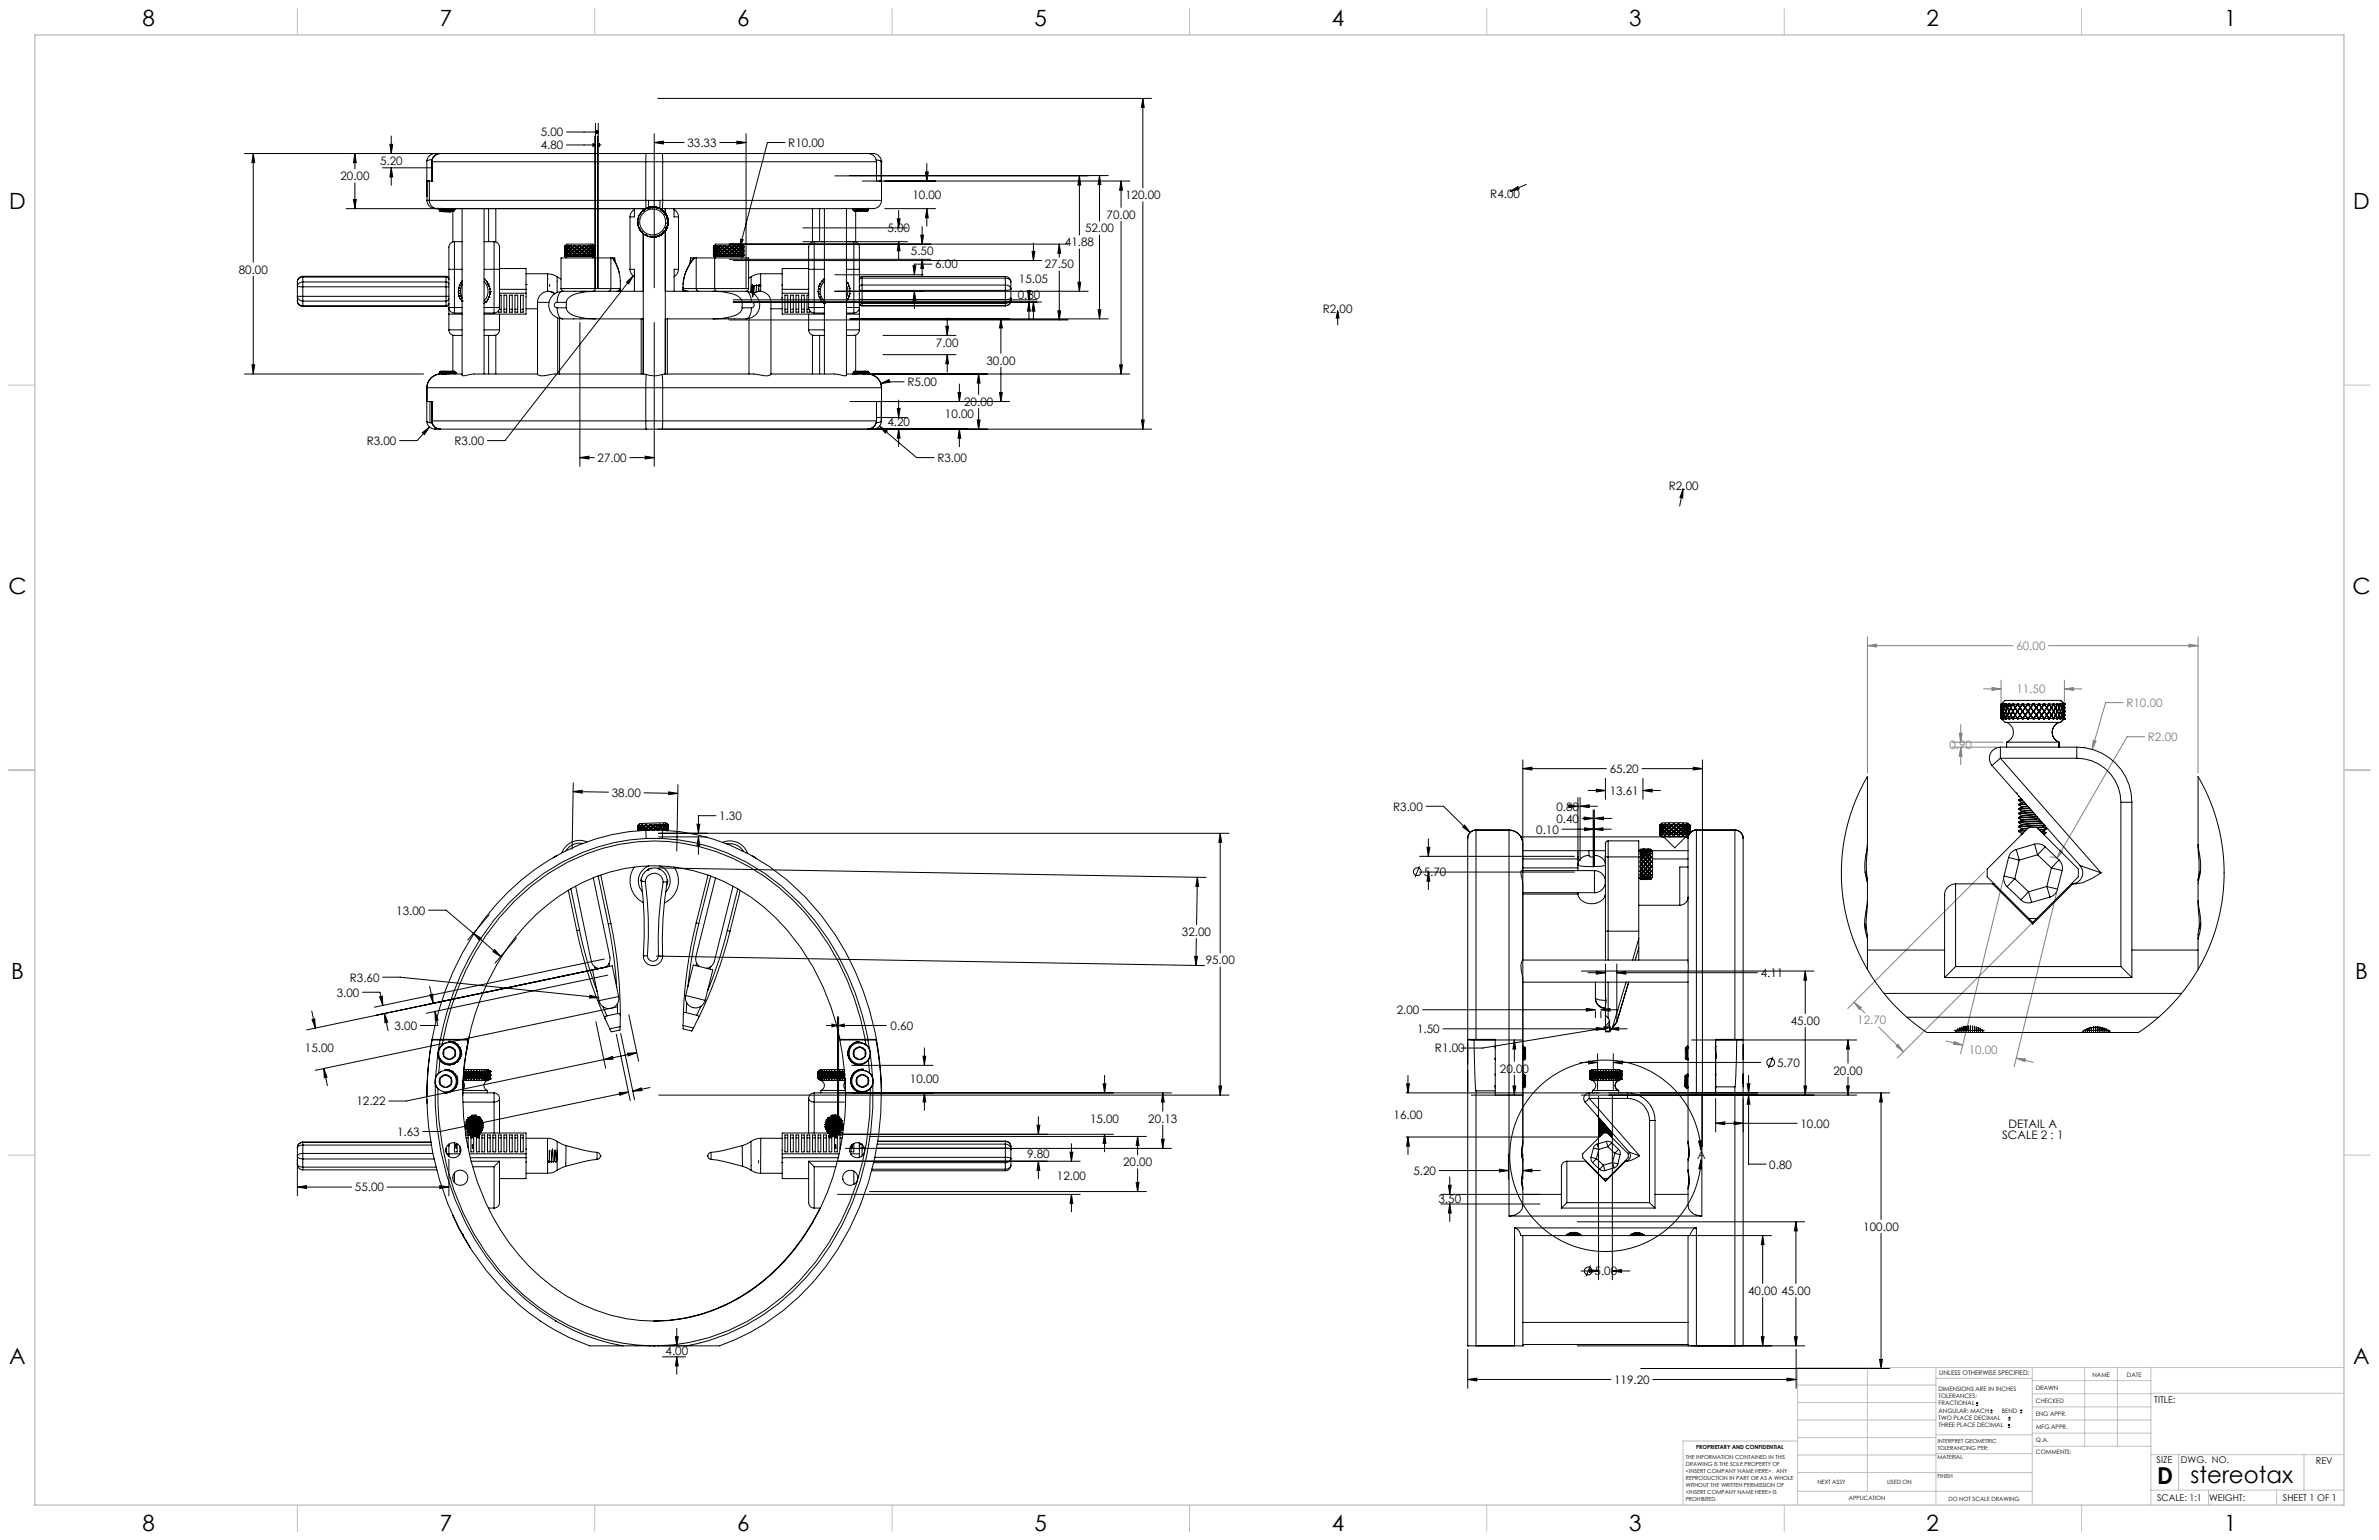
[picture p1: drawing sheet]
<svg xmlns="http://www.w3.org/2000/svg" width="864mm" height="559mm" viewBox="0 0 864 559" stroke-linecap="round" stroke-linejoin="round" font-family="sans-serif">
<defs><g id="words">
<g font-size="8.5">
<text x="783.1" y="538.4">D</text>
<text x="795.2" y="538.3">stereotax</text>
</g>
<g font-size="8.1">
<text x="51.7" y="9.3">8</text>
<text x="159.7" y="9.3">7</text>
<text x="267.6" y="9.3">6</text>
<text x="375.5" y="9.3">5</text>
<text x="483.5" y="9.3">4</text>
<text x="591.4" y="9.3">3</text>
<text x="699.4" y="9.3">2</text>
<text x="807.3" y="9.3">1</text>
<text x="3.3" y="76">D</text>
<text x="854.2" y="76">D</text>
<text x="3" y="215.7">C</text>
<text x="853.9" y="215.7">C</text>
<text x="4" y="355.4">B</text>
<text x="854.9" y="355.4">B</text>
<text x="3.3" y="495.1">A</text>
<text x="854.2" y="495.1">A</text>
<text x="51.7" y="555.4">8</text>
<text x="159.7" y="555.4">7</text>
<text x="267.6" y="555.4">6</text>
<text x="375.5" y="555.4">5</text>
<text x="483.5" y="555.4">4</text>
<text x="591.4" y="555.4">3</text>
<text x="699.4" y="555.4">2</text>
<text x="807.3" y="555.4">1</text>
</g>
<g font-size="4.2">
<text x="196.3" y="49.5">5.00</text>
<text x="249.6" y="53.3">33.33</text>
<text x="286.1" y="53.3">R10.00</text>
<text x="138" y="59.9">5.20</text>
<text x="196.3" y="54.2">4.80</text>
<text x="123.6" y="65.4">20.00</text>
<text x="541" y="71.8">R4.00</text>
<text x="331.2" y="72.3">10.00</text>
<text x="408.4" y="72.3">120.00</text>
<text x="401.7" y="79.4">70.00</text>
<text x="322.2" y="84.4">5.00</text>
<text x="386.6" y="89.4">41.88</text>
<text x="393.9" y="84.4">52.00</text>
<text x="330.7" y="92.7">5.50</text>
<text x="86.7" y="99.3">80.00</text>
<text x="339.5" y="97.4">6.00</text>
<text x="379.3" y="97.4">27.50</text>
<text x="369.9" y="102.7">15.05</text>
<text x="369.4" y="108.7">0.80</text>
<text x="480.2" y="113.5">R2.00</text>
<text x="339.8" y="126">7.00</text>
<text x="358.1" y="132.3">30.00</text>
<text x="329.4" y="140.1">R5.00</text>
<text x="350" y="147.3">20.00</text>
<text x="322.1" y="154.6">4.20</text>
<text x="343" y="151.7">10.00</text>
<text x="133.1" y="161.5">R3.00</text>
<text x="165" y="161.5">R3.00</text>
<text x="216.9" y="167.6">27.00</text>
<text x="340.3" y="167.6">R3.00</text>
<text x="605.8" y="178">R2.00</text>
<text x="584.3" y="280.5">65.20</text>
<text x="222.1" y="289.2">38.00</text>
<text x="584.3" y="288.4">13.61</text>
<text x="261.1" y="297.6">1.30</text>
<text x="505.7" y="294.1">R3.00</text>
<text x="565" y="294.1">0.80</text>
<text x="565" y="298.6">0.40</text>
<text x="557.7" y="302.5">0.10</text>
<text x="516.8" y="317.8">5.70</text>
<text x="143.9" y="331.8">13.00</text>
<text x="429.1" y="339.6">32.00</text>
<text x="437.7" y="349.9">95.00</text>
<text x="127" y="356.2">R3.60</text>
<text x="639.1" y="354.6">4.11</text>
<text x="122.2" y="361.6">3.00</text>
<text x="507" y="368">2.00</text>
<text x="650.1" y="371.8">45.00</text>
<text x="143.2" y="373.7">3.00</text>
<text x="323.3" y="373.7">0.60</text>
<text x="514.4" y="374.9">1.50</text>
<text x="110.7" y="381.7">15.00</text>
<text x="520.9" y="381.9">R1.00</text>
<text x="544.5" y="389.2">20.00</text>
<text x="645.1" y="387.1">5.70</text>
<text x="665.6" y="389.9">20.00</text>
<text x="330.3" y="392.8">10.00</text>
<text x="129.4" y="401.1">12.22</text>
<text x="395.7" y="407.3">15.00</text>
<text x="416.8" y="407.3">20.13</text>
<text x="505.9" y="406.2">16.00</text>
<text x="144.1" y="412.2">1.63</text>
<text x="653.6" y="409.2">10.00</text>
<text x="726.8" y="413.3">SCALE 2 : 1</text>
<text x="729.2" y="409.2">DETAIL A</text>
<text x="372.9" y="420">9.80</text>
<text x="407.7" y="423.2">20.00</text>
<text x="616.1" y="420.6">A</text>
<text x="642.3" y="424">0.80</text>
<text x="383.7" y="428.2">12.00</text>
<text x="513.1" y="426.3">5.20</text>
<text x="128.8" y="432.3">55.00</text>
<text x="522.2" y="436.6">3.50</text>
<text x="676.4" y="446.6">100.00</text>
<text x="578.9" y="462.8">5.00</text>
<text x="634.6" y="469.9">40.00 45.00</text>
<text x="241.6" y="491.8">4.00</text>
<text x="586" y="502.2">119.20</text>
</g>
<g font-size="4.2" fill="#808080">
<text x="732" y="235.9">60.00</text>
<text x="732" y="251.6">11.50</text>
<text x="771.9" y="256.6">R10.00</text>
<text x="779.7" y="268.9">R2.00</text>
<text x="707.7" y="271.7">0.90</text>
<text x="674.2" y="371.7">12.70</text>
<text x="714.7" y="382.6">10.00</text>
</g>
<g font-size="3.4">
<text x="782" y="508.9">TITLE:</text>
<text x="782.9" y="531">SIZE</text>
<text x="791.7" y="531">DWG. NO.</text>
<text x="840.7" y="531.1">REV</text>
<text x="783" y="544.6">SCALE: 1:1</text>
<text x="801.9" y="544.7">WEIGHT:</text>
<text x="828.7" y="544.6">SHEET 1 OF 1</text>
</g>
<text font-size="2.4" x="704" y="499.1">UNLESS OTHERWISE SPECIFIED:</text>
<g font-size="2.2">
<text x="759.6" y="499.5">NAME</text>
<text x="772.1" y="499.6">DATE</text>
<text x="703.7" y="504.7">DIMENSIONS ARE IN INCHES</text>
<text x="703.7" y="507.3">TOLERANCES:</text>
<text x="703.7" y="510">FRACTIONAL</text>
<text x="739" y="504.3">DRAWN</text>
<text x="739.1" y="509.2">CHECKED</text>
<text x="703.7" y="512.6">ANGULAR: MACH</text>
<text x="703.7" y="515.3">TWO PLACE DECIMAL</text>
<text x="726.7" y="512.6">BEND</text>
<text x="739" y="513.9">ENG APPR.</text>
<text x="703.7" y="517.9">THREE PLACE DECIMAL</text>
<text x="739.1" y="518.6">MFG APPR.</text>
<text x="739.1" y="523.3">Q.A.</text>
<text x="739.1" y="527.5">COMMENTS:</text>
</g>
<g font-size="2.1">
<text x="659.7" y="538.6">NEXT ASSY</text>
<text x="685.1" y="538.6">USED ON</text>
<text x="671.1" y="544.4">APPLICATION</text>
<text x="707.3" y="544.5">DO NOT SCALE DRAWING</text>
</g>
<g font-size="2">
<text x="615.7" y="525.8">PROPRIETARY AND CONFIDENTIAL</text>
<text x="703.4" y="523.5">INTERPRET GEOMETRIC</text>
<text x="703.4" y="526">TOLERANCING PER:</text>
<text x="612" y="529.4">THE INFORMATION CONTAINED IN THIS</text>
<text x="612" y="531.9">DRAWING IS THE SOLE PROPERTY OF</text>
<text x="703.3" y="529.6">MATERIAL</text>
<text x="612" y="534.5">&lt;INSERT COMPANY NAME HERE&gt;. ANY</text>
<text x="612" y="537">REPRODUCTION IN PART OR AS A WHOLE</text>
<text x="612" y="539.5">WITHOUT THE WRITTEN PERMISSION OF</text>
<text x="703.3" y="536.4">FINISH</text>
<text x="612" y="542">&lt;INSERT COMPANY NAME HERE&gt; IS</text>
<text x="612" y="544.6">PROHIBITED.</text>
</g>
</g></defs>
<g fill="none" stroke="#000" stroke-width=".36">
<path d="M238.8 35.7h179.2M414.9 35.7v32.5M414.9 35.7l.5 3.3h-1.1zM88.8 55.7h147.4M91.9 55.7v39.5M91.9 55.7l.6 3.3h-1.1zM128.8 55.7l.5 3.3h-1zM128.8 55.7v5.6M141.5 52.4h1.1l-.6 3.3zM142 49.4v6.3M205.7 47.9h11.5M205.7 52.6h10.2"/>
<path d="M215.3 52.1l.6 .5-.6 .5zM215.9 49.4v55M216.1 44.7v59.7M216.1 47.9l.7-.5v1zM216.5 47.4l.7 .5-.7 .5zM216.9 49.4v55M216.9 52.6h1.3M216.9 52.6l.7-.5v1zM217.2 44.7v59.7M237.5 48.5v55.9M237.5 51.7h10.9M237.5 51.7l3.3-.5v1z"/>
<path d="M261.3 51.7h9.5M267.5 51.2l3.3 .5-3.3 .5zM270.8 48.5v55.9M284.9 51.7h-6.3l-9.9 37.5M336.4 59.3v6.4M125.7 75.7h110.5M128.3 72.4h1l-.5 3.3zM128.8 66.3v9.4M138.9 60.9h17.8M142 60.9v6.3M142 60.9l.6 3.3h-1.1zM303 63.8h92"/>
<path d="M308.5 63.7h93.8M313 65.7h97.1M321.2 75.7h18.4M325.7 79.4h1l-.5 3.3zM326.2 76.3v6.4M336 62.4h1l-.6 3.3zM336.4 75.7l.6 3.3h-1zM336.4 75.7v6.4M391.8 63.8v21.5M391.8 63.8l.5 3.3h-1zM399.1 63.7l.5 3.3h-1zM399.1 63.7v16.6"/>
<path d="M407 65.7v9.6M407 65.7l.5 3.3h-1.1zM414.9 73.2v82.5M548.2 69.5l2.8-1.8 .4 .9zM554 66.9l-5.8 2.6M264.7 88.6h123M264.7 94.1h73.2M266.2 94.5h111.9M268.8 86.8l1 .2-1.1 2.2zM291.4 82.7h38M291.4 87.7h38M303 99.7h32.1"/>
<path d="M326.2 87.7v6.4M326.2 87.7l.5 3.3h-1zM331.4 96.4h1.1l-.6 3.3zM334.3 85.3h.9l-.4 3.3zM334.8 94.1l.4 3.3h-.9zM334.8 82.2v6.4M334.8 94.1v6.3M338.3 95.8h-6.4v3.9M374.7 91.2h1l-.6 3.3zM375.1 88.2v6.3M384.5 88.6v4.7M384.5 98.4v17.7"/>
<path d="M384.5 88.6l.5 3.3h-1zM391.8 90.3v15.4M399.1 85.3v30.4M407 80.3v55.4M91.9 100.2v35.5M210.5 117v52.2M227.4 102.4l2.5-2.3-1.7 2.9zM229.9 100.1l-46.6 59.8h-6.3M237.5 117v52.2M264.7 116.1h123M266.2 109.6h111.9M266.2 108.8h110.3"/>
<path d="M303 105.7h92M308.5 115.7h93.8M331.9 105.7l.6 3.3h-1.1zM331.9 105.7v6.3M343.3 118.4h1l-.4 3.3zM343.9 115.4v6.3M363.3 115.7l.6 3.3h-1.1zM363.3 115.7v12.5M373 105.5h1l-.5 3.3zM373.5 108.8h.1M373.5 109.6l.5 3.3h-1zM373.5 109.6v6.4"/>
<path d="M375.1 109.6l.6 3.3h-1zM375.1 109.6v6.4M384 112.8h1l-.5 3.3zM391.3 102.4h1l-.5 3.3zM398.6 112.4h1l-.5 3.3zM485.6 112.7l.5 2.7h-1zM485.6 112.7v5.2M88.8 135.7h64.9M91.4 132.4h1.1l-.6 3.3zM313 135.7h97.1M319.7 139.2l3-1.5 .3 1zM320.5 128.7h26.5"/>
<path d="M320.5 121.7h26.5M328.2 138.5h-6.4l-2.1 .7M343.9 128.7l.4 3.3h-1zM343.9 128.7v6.3M348.3 139.3v6.4M355.2 135.7v7.5M355.2 135.7l.6 3.3h-1zM363.3 133.2v12.5M406.4 132.4h1.1l-.5 3.3zM153.3 157l2.6-2.1-1.8 2.8zM155.9 154.9l-4.5 5h-6.3M238.8 155.7h179.2"/>
<path d="M308.5 145.7h58M318.2 151.5h11.2M319.2 154.6l13.5 11.5h6.4M319.2 154.6l2.9 1.8-.7 .8zM325.7 148.2h1l-.5 3.3zM326.2 145.2v6.3M326.2 155.7v6.4M326.2 155.7l.5 3.3h-1zM347.8 142.4h1l-.5 3.3zM348.3 155.7l.5 3.3h-1zM348.3 155.7v6.4M354.8 152.4h1l-.6 3.3z"/>
<path d="M355.2 148.2v7.5M362.8 142.4h1.1l-.6 3.3zM414.3 152.4h1.1l-.5 3.3zM210.5 166.1h5.2M210.5 166.1l3.3-.6v1zM228.6 166.1h8.9M234.2 165.5l3.3 .6-3.3 .4zM611 177.4l-1.3 6.2M611 177.4l-.2 3.3-1-.2zM552.8 278.9l3.3-.5v1zM552.8 275.7v140.4M552.8 278.9h30.3"/>
<path d="M596.1 278.9h21.9M614.7 278.4l3.3 .5-3.3 .5zM618 275.7v140.4M208.1 287.2l12.8 .2M208.1 287.2l3.2-.4v1zM208.1 284.1l-.4 24.1M233.8 287.7l12.3 .2M242.7 287.3l3.4 .6-3.4 .4zM246.1 284.7l-.4 24.1M253 299h1l-.5 3.4zM259.9 296h-6.4v6.4M517.7 292.6h6.3l9.6 9.4"/>
<path d="M531.7 299.4l1.9 2.6-2.6-1.9zM569.5 292l3.3 .6-3.3 .5zM572.8 292.6h.1M572.8 289.4v22.9M573.6 292.6l3.3-.6v1.1zM573.6 292.6h6.3M573.6 289.4v22.9M574.4 297h3.9M575.1 296.5l3.2 .5-3.2 .5zM576.4 286.8h6.4M578.3 293.9v20.7M578.5 297.8v16.5"/>
<path d="M578.8 297l3.2-.5v1zM578.8 293.9v20.7M578.8 297h6.3M579.5 286.3l3.3 .5-3.3 .6zM582.8 282.4v7.6M596.4 286.8l3.3-.5v1.1zM596.4 282.4v7.6M596.4 286.8h6.4M238.9 314.9l198.9 3.5M239.1 302.4h207M239.1 303.7h17.6M253.5 303.7v6.3"/>
<path d="M253.5 303.7l.5 3.3h-1zM434.7 318.3l.4 3.4-1-.1zM434.7 318.3l-.3 17.2M442.9 302.4l.6 3.2h-1zM442.9 302.4v43.4M515.3 314.3l-1.6 4M515.3 316.4h56.2M515.3 310.7h56.2M518 307.4h1l-.5 3.3zM518.5 304.4v6.3M518.5 316.4v6.4M518.5 316.4l.5 3.3h-1z"/>
<path d="M567 300.9h17.9M575.2 300.4l3.3 .5-3.3 .5zM578.6 300.9l3.3-.5v1zM155.6 330.3h6.3l19.9 16.8M171.8 338.7l2.9 1.7-.6 .8zM177.6 331.9l-7.8 9.2M138.9 354.6h6.4l72.1 7.4M156 357.9l1.2 6.2M179.6 344.6l2.2 2.5-2.9-1.8zM187.5 340.4l-7.8 9.1M219.4 348l-83.5 17.5M220 350.9l-65.9 13.8"/>
<path d="M220.6 353.8l-65.8 13.9M221 350.7l-109.7 23M238.3 346.9l199 3.5M433.7 347h1l-.6 3.3zM434.3 340.6l-.2 9.7M442.9 350.8v46.6M574.1 352.4h84.4M576.4 353h6.4M579.5 352.5l3.3 .5-3.3 .5zM582.8 349.8v24.3M586.9 353l3.3-.5v1zM586.9 349.8v20.8"/>
<path d="M586.9 353h51.1M655.3 352.4l.5 3.3h-1zM655.3 352.4v15.3M113.2 366.8l1.3 6.2M113.3 369.9l1-.2 .2 3.3zM131.6 360h6.3l1.1 4.8M137.8 361.7l1-.2 .2 3.3zM139.6 367.8l1.3 6.2M139.6 367.8l1.2 3.1-1.1 .2zM156.1 360.9l1-.2 .1 3.4zM157.9 367l1 5.1h-6.3M157.9 367l1.1 3.1-1 .2z"/>
<path d="M214.1 361.1l3.3 .9-3.4 .2zM216.3 370.8l3.6 16.8M223.7 375.3l5.1 24.1M224.1 365.4l-109.7 23M225.3 375l5.1 24M228.3 368.2l3.5 16.9M300.1 372.1h3.9M302 371.6l2 .5-2 .5zM304 368.9v42.4M304.4 372.1h17.3M304.4 368.9v42.4M304.4 372.1l2.1-.5v1z"/>
<path d="M516.4 366.4h62.8M523.8 373.3h59M534.1 377.4h18.8M549.7 377.4v7.7M549.7 377.4l.5 3.2h-1zM575.8 365.9l3.4 .5-3.4 .5zM579.2 367v2.3M579.5 372.8l3.3 .5-3.3 .5zM581.1 367v2.3M581.1 366.4h6.4M581.1 366.4l3.3-.5v1zM582.2 372.6l2.4 .1-2.2 .9z"/>
<path d="M584.3 370.1v4M584.3 373.3h6.4M584.3 373.3l3.3-.5v1zM584.6 372.7l-46.4 7.6h-7.8M614 377.4h60M655.3 372.8v24.6M670.8 377.4l.5 3.2h-1zM670.8 377.4v8.4M117.5 387.7l1.4 6.2M117.5 387.7l1.2 3.1-1 .3zM219.2 384.5l-71.7 15h-6.4M219.2 384.5l3.1-1.2 .2 1z"/>
<path d="M224.8 396.5l3.3-.2-3.1 1.1zM227.8 382.2l3.3-.2-3.1 1.2zM228.1 396.3l-68.3 14.3h-6.3M229.7 395.9l3.1-1.1 .2 .9zM231.1 382l-11.9 2.5M235.9 394.6l-6.2 1.3M239.1 397.4h207M304 396.6h121.3M309.2 386.6h29.5M335.1 383.3h1l-.5 3.3zM335.6 380.2v6.4M335.6 396.6v6.3"/>
<path d="M335.6 396.6l.5 3.3h-1zM400.4 393.3h1.1l-.5 3.3zM401 390.2v6.4M422.1 396.6v6.6M422.1 396.6l.5 3.3h-1zM442.5 394.1h1l-.6 3.3zM510.4 396.6h70.1M510.6 393.3h1l-.5 3.3zM511.1 390.2v6.4M534.1 397.4h18.8M549.2 394.1h1l-.5 3.3zM549.7 390.1v7.3"/>
<path d="M573.6 385.5h6.3M574.1 397.4h99.9M576.7 385l3.2 .5-3.2 .5zM579.9 382.3v13M580.3 397.8v66.6M584.1 396.6h101.9M585.3 397.8v66.6M585.6 385.5l3.3-.5v1zM585.6 382.3v13M585.6 385.5h53.6M622.8 398.6v12.2M632.8 398.6v12.2"/>
<path d="M634.2 393.3h1l-.4 3.3zM634.8 397.4v25h6.3M634.8 390.2v6.4M634.8 397.4l.4 3.3h-1zM643.6 383.5l-1.6 4.1M654.8 394.1h1l-.5 3.3zM670.3 394.1h1l-.5 3.3zM670.8 390.8v6.6M682.8 396.6l.5 3.3h-1zM682.8 396.6v45.9M304 411.6h100.1M306.9 416.7h118.4"/>
<path d="M315.6 412.4h100.5M376.4 408.3h1.1l-.6 3.3zM376.9 405.2v6.4M388.4 418.1h1.1l-.6 3.3zM388.9 415v6.4M401 411.6v6.3M401 411.6l.5 3.3h-1.1zM413 412.4v6.7M413 412.4l.5 3.3h-1.1zM421.6 413.4h1l-.5 3.3zM422.1 408.3v8.4M510.4 412.6h70.1"/>
<path d="M511.1 412.6v6.3M511.1 412.6l.5 3.3h-1zM547.6 418.6v9.3M552.8 418.6v9.3M616.6 414.1l1-.1-.1 3.3zM617.5 417.3a34.7 34.7 0 0 0-52.9-27.5 34.7 34.7 0 0 0 .6 59.6 34.7 34.7 0 0 0 52.3-28.6M622.8 407.6h29.6M622.8 407.6l3.3-.5v1zM629.5 407.1l3.3 .5-3.3 .5zM107.9 420.7v13.2M107.9 430.7h19.7M108 430.7l3.2-.5v1z"/>
<path d="M140.5 430.7h22.4M159.6 430.2l3.3 .5-3.3 .5zM162.9 420.7v13.2M304 421.4h88.1M304 433.4h88.1M315.6 432.4h100.5M376.9 421.4v6.3M376.9 421.4l.6 3.3h-1.1zM388.9 433.4v6.3M388.9 433.4l.6 3.3h-1.1zM412.4 429h1.1l-.5 3.4zM413 424.1v8.3"/>
<path d="M522.4 424.7h25.2M523.1 433.4h35.9M523.1 436.9h35.9M525.8 430.1h1l-.5 3.3zM526.3 427v6.4M526.3 436.9v6.3M526.3 436.9l.5 3.3h-1zM544.3 424.3l3.3 .4-3.3 .5zM552.8 424.7l3.3-.4v.9zM552.8 424.7h6.4M617.5 420.8l.2 3.3-1-.1zM572.6 443.3h82.5"/>
<path d="M577.4 459.2l-1.7 4M614 448.3h29M639.9 448.3v17.4M639.9 448.3l.5 3.3h-1zM651.9 443.3l.5 3.4h-1zM651.9 443.3v22.4M682.8 447.5v49.1M573.9 461.2h6.4M577 460.7l3.3 .5-3.3 .5zM585.3 461.2l3.3-.5v1zM585.3 461.2h6.3M639.9 470.8v17.6"/>
<path d="M651.9 470.8v17.6M240.5 492.3h8.3M240.5 488.4h8.3M245.2 485h1l-.5 3.4zM245.7 482v6.4M245.7 492.3v6.4M245.7 492.3l.5 3.4h-1zM532.8 489.6v14.1M572.6 488.4h82.5M595.6 496.6h90.4M639.4 485h1l-.5 3.4zM651.4 485h1l-.5 3.4z"/>
<path d="M652 489.6v14.1M682.3 493.3h1l-.5 3.3zM532.8 500.6h52M532.8 500.6l3.3-.5v1zM600 500.6h52M648.7 500.1l3.3 .5-3.3 .5zM717.3 510h.8M717.3 509.1h.8M717.7 508.7v.9M722.5 512.6h.8M722.5 511.8h.8M722.9 511.4v.8"/>
<path d="M728.9 517.9h.8M728.9 517.1h.8M729 515.3h.9M729 514.5h.9M729.3 516.7v.8M729.4 514v.9M733.3 512.6h.8M733.3 511.8h.8M733.7 511.4v.8"/>
<circle cx="514.5" cy="316.3" r="1.42"/>
<circle cx="642.8" cy="385.5" r="1.42"/>
<circle cx="576.5" cy="461.2" r="1.42"/>
</g>
<g fill="none" stroke="#808080" stroke-width=".36">
<path d="M677.9 234.3l3.3-.5v1zM677.9 231.1v49.4M677.9 234.3h52.8M743.7 234.3h54.2M794.6 233.8l3.3 .5-3.3 .5zM797.9 231.1v49.4M720.1 250h6.3M723.1 249.5l3.3 .5-3.3 .5zM726.4 246.8v10.1M749.4 250l3.3-.5v1zM749.4 246.8v10.1M749.4 250h6.4"/>
<path d="M770.7 255h-6.3l-4.9 16.9M708.6 269.3h18.5M708.6 271.1h16.3M711.2 266h1.1l-.5 3.3zM711.8 271.1l.5 3.3h-1.1zM711.8 263v6.3M711.8 271.1v6.4M759.9 268.6l1 .3-1.4 3zM778.5 267.3h-6.3l-25.5 44.2M720.4 316.2l-49.6 49.7M727.2 319.1l-15.5 63.2M744.1 311h1.5l.8 .4"/>
<path d="M747.9 308.4l.9 .5-2.1 2.6zM738.4 334.2l-49.7 49.7M746.6 323.9l-15.4 63.2M673 363.7l2.7 2-.7 .7zM673 363.7l3.9 3.9M682 372.6l9 9M688.3 379.7l.7-.7 2 2.6zM706.3 377.7l6.2 1.5M709.4 377.9l3.1 1.3-3.3-.3zM731.9 384l3.4 .2-.3 1zM731.9 384l6.2 1.5"/>
</g>
<g fill="none" stroke="#c0c0c0" stroke-width=".36">
<path d="M108 3.2v9.5M215.9 3.2v9.5M323.8 3.2v9.5M431.8 3.2v9.5M539.7 3.2v9.5M647.7 3.2v9.5M755.6 3.2v9.5M3.1 139.7h9.6M850.9 139.7h9.5M3.1 279.4h9.6M850.9 279.4h9.5M3.1 419.1h9.6"/>
<path d="M850.9 419.1h9.5M677.9 496.2v44.9M702.8 496.2v49.9M737.7 496.2v49.9M756.7 496.2v28.6M768.6 496.2v28.6M780.8 496.2v49.9M850.9 496.2h-198.4v49.9M652.5 515.3h50.3M652.5 508.9h50.3M652.5 502.6h50.3M702.8 500.1h34.9"/>
<path d="M737.7 510.5h43.1M737.7 505.7h43.1M737.7 501h43.1M737.7 515.3h43.1M780.8 505.6h70.1M652.5 534.3l85.2 .1M652.5 528h50.3M652.5 521.6h50.3M652.5 522.9h-41.6v23.2M702.8 527.5h35M702.8 520.6h35M737.7 520h43.1"/>
<path d="M737.8 524.8h43M780.8 527.8h70.1M790.9 527.8v12.9M836.4 527.8v12.9M108 546.1v9.6M215.9 546.1v9.6M323.8 546.1v9.6M431.8 546.1v9.6M539.7 546.1v9.6M647.7 546.1v9.6M652.5 541.1h85.2M755.6 546.1v9.6"/>
<path d="M780.8 540.7h70.1M801.7 540.7v5.4M826.4 540.7v5.4"/>
</g>
<path d="M12.7 12.7h838.2v533.4h-838.2z" fill="none" stroke="#c0c0c0" stroke-width=".5"/>
<g fill="#000">
<path d="M616.6 414.1l1-.1-.1 3.3zM617.5 420.8l.2 3.3-1-.1z"/>
<path d="M245.7 492.3l.5 3.4h-1zM245.2 485h1l-.5 3.4zM412.4 429h1.1l-.5 3.4zM413 412.4l.5 3.3h-1.1zM179.6 344.6l2.2 2.5-2.9-1.8zM171.8 338.7l2.9 1.7-.6 .8zM434.7 318.3l.4 3.4-1-.1zM433.7 347h1l-.6 3.3zM242.7 287.3l3.4 .6-3.4 .4zM208.1 287.2l3.2-.4v1zM224.8 396.5l3.3-.2-3.1 1.1zM229.7 395.9l3.1-1.1 .2 .9zM219.2 384.5l3.1-1.2 .2 1zM227.8 382.2l3.3-.2-3.1 1.2zM117.5 387.7l1.2 3.1-1 .3zM113.3 369.9l1-.2 .2 3.3zM214.1 361.1l-.1 1.1 3.4-.2zM156.1 360.9l1-.2 .1 3.4zM157.9 367l1.1 3.1-1 .2zM139.6 367.8l1.2 3.1-1.1 .2zM137.8 361.7l1-.2 .2 3.3zM422.1 396.6l.5 3.3h-1zM421.6 413.4h1l-.5 3.3zM401 411.6l.5 3.3h-1.1zM400.4 393.3h1.1l-.5 3.3zM376.9 421.4l.6 3.3h-1.1zM376.4 408.3h1.1l-.6 3.3zM388.9 433.4l.6 3.3h-1.1zM388.4 418.1h1.1l-.6 3.3zM335.6 396.6l.5 3.3h-1zM335.1 383.3h1l-.5 3.3zM159.6 430.2l3.3 .5-3.3 .5zM108 430.7l3.2-.5v1zM442.9 302.4l.6 3.2h-1zM442.5 394.1h1l-.6 3.3zM253.5 303.7l.5 3.3h-1zM253 299h1l-.5 3.4zM302 371.6l2 .5-2 .5zM304.4 372.1l2.1-.5v1zM670.3 394.1h1l-.5 3.3zM670.8 377.4l.5 3.2h-1zM532.8 500.6l3.3-.5v1zM648.7 500.1l3.3 .5-3.3 .5zM552.8 424.7l3.3-.4v.9zM544.3 424.3l3.3 .4-3.3 .5zM552.8 278.9l3.3-.5v1zM614.7 278.4l3.3 .5-3.3 .5zM651.4 485h1l-.5 3.4zM651.9 443.3l.5 3.4h-1zM639.4 485h1l-.5 3.4zM639.9 448.3l.5 3.3h-1zM526.3 436.9l.5 3.3h-1zM525.8 430.1h1l-.5 3.3zM579.5 352.5l3.3 .5-3.3 .5zM586.9 353l3.3-.5v1zM579.5 372.8l3.3 .5-3.3 .5zM584.3 373.3l3.3-.5v1zM582.2 372.6l.2 1 2.2-.9zM575.8 365.9l3.4 .5-3.4 .5zM581.1 366.4l3.3-.5v1zM634.2 393.3h1l-.4 3.3zM634.8 397.4l.4 3.3h-1zM576.7 385l3.2 .5-3.2 .5zM585.6 385.5l3.3-.5v1zM682.8 396.6l.5 3.3h-1zM682.3 493.3h1l-.5 3.3zM549.2 394.1h1l-.5 3.3zM549.7 377.4l.5 3.2h-1zM629.5 407.1l3.3 .5-3.3 .5zM622.8 407.6l3.3-.5v1zM531.7 299.4l-.7 .7 2.6 1.9zM654.8 394.1h1l-.5 3.3zM655.3 352.4l.5 3.3h-1zM569.5 292l3.3 .6-3.3 .5zM573.6 292.6l3.3-.6v1.1zM518.5 316.4l.5 3.3h-1zM518 307.4h1l-.5 3.3zM577 460.7l3.3 .5-3.3 .5zM585.3 461.2l3.3-.5v1zM510.6 393.3h1l-.5 3.3zM511.1 412.6l.5 3.3h-1zM578.8 297l3.2-.5v1zM575.1 296.5l3.2 .5-3.2 .5zM578.6 300.9l3.3-.5v1zM575.2 300.4l3.3 .5-3.3 .5zM579.5 286.3l3.3 .5-3.3 .6zM596.4 286.8l3.3-.5v1.1zM128.8 55.7l.5 3.3h-1zM128.3 72.4h1l-.5 3.3zM336.4 75.7l.6 3.3h-1zM336 62.4h1l-.6 3.3zM141.5 52.4h1.1l-.6 3.3zM142 60.9l.6 3.3h-1.1zM407 65.7l.5 3.3h-1.1zM406.4 132.4h1.1l-.5 3.3zM326.2 155.7l.5 3.3h-1zM325.7 148.2h1l-.5 3.3zM319.7 139.2l3.3-.5-.3-1zM153.3 157l.8 .7 1.8-2.8zM319.2 154.6l2.2 2.6 .7-.8zM216.5 47.4l.7 .5-.7 .5zM216.1 47.9l.7-.5v1zM216.9 52.6l.7-.5v1zM215.3 52.1l.6 .5-.6 .5zM343.9 128.7l.4 3.3h-1zM343.3 118.4h1l-.4 3.3zM325.7 79.4h1l-.5 3.3zM326.2 87.7l.5 3.3h-1zM391.3 102.4h1l-.5 3.3zM391.8 63.8l.5 3.3h-1zM331.4 96.4h1.1l-.6 3.3zM331.9 105.7l.6 3.3h-1.1zM354.8 152.4h1l-.6 3.3zM355.2 135.7l.6 3.3h-1zM348.3 155.7l.5 3.3h-1zM347.8 142.4h1l-.5 3.3zM91.4 132.4h1.1l-.6 3.3zM91.9 55.7l.6 3.3h-1.1zM237.5 51.7l3.3-.5v1zM267.5 51.2l3.3 .5-3.3 .5zM414.3 152.4h1.1l-.5 3.3zM414.9 35.7l.5 3.3h-1.1zM234.2 165.5l3.3 .6-3.3 .4zM210.5 166.1l3.3-.6v1zM398.6 112.4h1l-.5 3.3zM399.1 63.7l.5 3.3h-1zM363.3 115.7l.6 3.3h-1.1zM362.8 142.4h1.1l-.6 3.3zM227.4 102.4l.8 .6 1.7-2.9zM268.8 86.8l-.1 2.4 1.1-2.2zM373.5 109.6l.5 3.3h-1zM373 105.5h1l-.5 3.3zM375.1 109.6l.6 3.3h-1zM374.7 91.2h1l-.6 3.3zM384.5 88.6l.5 3.3h-1zM384 112.8h1l-.5 3.3zM334.3 85.3h.9l-.4 3.3zM334.8 94.1l.4 3.3h-.9zM611 177.4l-1.2 3.1 1 .2zM485.6 112.7l-.5 2.7h1zM548.2 69.5l3.2-.9-.4-.9z"/>
</g>
<path d="M747.9 308.4l-1.2 3.1 2.1-2.6zM673 363.7l2.7 2-.7 .7zM688.3 379.7l.7-.7 2 2.6zM759.9 268.6l-.4 3.3 1.4-3zM723.1 249.5l3.3 .5-3.3 .5zM749.4 250l3.3-.5v1zM711.2 266h1.1l-.5 3.3zM711.8 271.1l.5 3.3h-1.1zM677.9 234.3l3.3-.5v1zM794.6 233.8l3.3 .5-3.3 .5zM709.4 377.9l3.1 1.3-3.3-.3zM731.9 384l3.4 .2-.3 1z" fill="#808080"/>
<g fill="none" stroke="#000" stroke-width=".36">
<path d="M156.8 57.9a1.7 1.7 0 0 0-1.9 .5l.1 12.9M156.8 57.9v7.8M157.9 55.7a3 3 0 0 0-3 2.7M158 55.7h.1M158 55.7h.7M158.9 55.7h.4M159.1 55.8a2.78 2.78 0 0 0-2.3 2.1M159.1 55.7h.7M159.7 55.7l-.3 .1M234.4 58.7v14M234.4 58.7h6.2M234.6 55.7h-72.4a5.6 5.6 0 0 0-4.7 1.2l-.5 .8-.2 1h77.6"/>
<path d="M234.6 55.7l-.2 3M234.6 55.7h5.8M240.4 55.7l.2 3M240.4 55.7h72.3a5.3 5.3 0 0 1 5 1.4l.5 1.6M240.6 58.7h77.6M240.6 58.7v14M315 55.7h.7M315.9 55.7h.1M315.9 55.7h.9M316.8 55.7h.1M316.8 55.7a2.95 2.95 0 0 1 3.1 3M318 58l1.7 .3 .2 .4"/>
<path d="M318.2 58.7v7h1.8v7M319.9 58.7h.1M319.9 58.7v7h-.5M154.9 65.7h1.9M155 72.7a3.2 3.2 0 0 0 3.8 3M155 72.7h.1M155 72.7v-7h.9v7M155 72.7h.9M155.9 72.7h78.5M155.9 72.7a2.95 2.95 0 0 0 2.9 3M156.8 65.7h.1M158.8 75.7h8.9v60.5"/>
<path d="M158.9 75.5l.7 .2M159.2 75.9v.1M159.3 75.9h.1M159.6 76.5l.2 .2M159.7 76.4l-.1 .1M159.8 75.6l-.6 .3M159.8 76.7l3.8 .2zM160.3 75.5l.5 .3 .4-.1M160.4 76.2l-.6 .1M160.5 76.3l-.7 .1M160.6 76.4l-1 .1M160.8 76.6h.2"/>
<path d="M160.8 75.9l-1.6 .1 .5 .3M160.8 76.1l-.5 .1M160.8 76.1h1.7M160.9 75.8l-.5 .4M162.5 76.1l-1.8 .5-.4-.4M163.8 76.7l-.2 .2M164.1 76.4h-3.3M164.4 76.7v11.1M164.7 76.3l-3.7 .3M164.7 76.2l-3.9 .4M164.7 76.3l.3 .1M165 76.4l-4 .2"/>
<path d="M165 76.4l-.3 .3-3.9-.1M165.2 75.9l-2.7 .2M165.3 75.9l-.6 .3M165.3 75.9l-4.5 .2M167.8 75.7h66.6M175.7 75.7v60M177.4 75.7v12M180 75.7v12.1M228.7 78.7v19M230.3 76.1l-1.1 .9-.5 1.7M230.3 75.7v3h-1.6M231.6 79.5h.2l-.3 .8 .2 .6h-.2"/>
<path d="M231.6 79.5v.4M231.7 79.1l-.1 .4M231.8 78.6l-.1 .5M231.8 78.6h.1M232 78.3l-.1 .9-.2-.1M232.2 77.8l.2 .1-.4 .4M232.2 77.8l-.2 .5M232.4 77.4l-.2 .4M232.7 77.1h.1M232.7 77.1l-.3 .3M232.8 77l-.1 .1M233 76.7h.1"/>
<path d="M233.3 76.4l.2 .2-.7 .4-.2 .6-.2-.2M233.3 76.4l-.3 .3M233.5 75.7v.6M233.7 76.1l-.4 .3M234.1 75.9l-.4 .2M234.4 75.7l-.6 .7-.1-.3M234.4 72.7l.1 2.9M234.4 72.7h1M234.5 75.6l-.1 .1M234.5 75.6v.1M234.9 75.5l.1 .2h-.6M234.9 75.5l-.4 .1"/>
<path d="M235.3 75.3l-.4 .2M235.4 72.7h4.2M235.4 72.7l.1 2.6M235.7 75.2h.1M235.7 75.2l-.4 .1M235.8 75.1l-.5 .5v-.3M236.6 75l.1 .3-.9-.2M236.6 75h.5M236.6 75l-.5 .1M237 75l.6 .1M237.1 75h.1M237.1 75l-.1 .3 .7-.2"/>
<path d="M237.1 75l.4 .1M237.2 75l.4 .1M237.5 75.1l-.3-.1 .6 .1M237.5 75.1h.1M237.6 75.1h.2M237.7 75.1h.2M237.7 75.1h.1M237.8 75.1h.1M237.8 75.1h.3M237.8 75.1l.9 .2M237.9 75.1l.5 .4v-.3M238.1 75.1l.3 .1"/>
<path d="M238.1 75.1l-.1 .1M238.1 75.1l1.2 .4-.6-.2M238.2 75.1l.6 .2M238.2 75.2h.2M238.4 75.2l.5 .2-.2 .2h.7M238.8 75.3l.5 .2M238.9 75.4l.6 .3M238.9 75.4h.2M239 75.4l.6 .3M239 75.4l.2 .1M239.1 75.4l.3 .1M239.2 75.5l.3 .2"/>
<path d="M239.3 75.5v.1M239.4 75.6l.2 .1M239.4 75.6l.1 .1M239.5 75.7h.1M239.5 75.7l.6 .3M239.6 75.7l.5 .3M239.6 75.7h.1M239.6 72.7l-.1 3M239.6 72.7h1M239.6 75.7l.4 .6 .1-.3M239.7 75.8l.4 .2M239.7 75.8h.1"/>
<path d="M239.7 75.8l.6 .3M239.8 75.8l.5 .3M239.8 75.7h.6M239.9 75.8l.4 .3M240.1 76l.4 .3M240.1 76l.5 .3M240.3 76.1l.5 .5M240.3 76.1l.6 .5-.3-.3M240.5 76.3l-.3 .1 .8 .4 .2 .7 .2-.2M240.5 76.3l.3 .3M240.5 76.3l.4 .5M240.5 76.3l.9 .9"/>
<path d="M240.6 76.3l.4 .5M240.6 72.7h79.4M240.6 72.7l-.2 3M240.6 76.3l.5 .5M240.8 76.6h.1M240.9 76.8h.1M241 76.8l.4 .4M241.1 76.8h.1M241.1 76.9h.1M241.1 76.8l.3 .4M241.1 76.9l.3 .4M241.1 76.9l.4 .6"/>
<path d="M241.2 76.9l.3 .6M241.2 76.9l.4 .6M241.2 76.9l.2 .3M241.3 77.6l.4 .1M241.4 77.3l.3 .3M241.4 77.2l.4 .5M241.5 75.7v1.6M241.5 77.5l.4 .5M241.6 77.5l.4 .5-.2-.3M241.7 77.6l-.3 .2 .5 .3M241.7 77.7l.3 .5M241.7 77.7l.4 .5"/>
<path d="M241.8 77.7l.2 .5M241.9 78l-.1 .1M241.9 78.1l.1 .3M241.9 78.1l.1 .1M242 78.2v.2M242 78.2l.4 .9M242 78.4l-.1 .6 .3-.1M242 78.5h.1M242 78.2l.2 .6M242 78.2l.3 .6zM242.1 78.5l.1 .4M242.1 78.2h.1"/>
<path d="M242.1 78.5l.2 .6M242.2 78.9l.1 .4M242.3 79.3l.1 .1M242.3 79.1l.1 .6M242.3 79.3h-.3l.4 .6M242.3 79.1l.2 .6M242.3 79.3l.1 .4M242.4 79.4l.1 .6M242.4 79.1l.1 .6M242.4 79.1l-.2-.6 .3 1.2M242.4 79.7v.1M242.4 79.9v.2"/>
<path d="M242.6 80h.1M244.7 76.1l1.1 .9 .5 1.7M244.7 75.7v3h1.6M246.3 78.7v19M294.9 75.7v12.1M297.5 75.7v12M299.3 75.7v60M307.3 75.7v60.5M310 76.6l4.3-.3-.3 .4zM310.6 76.7v11.1M314 76.1l.4 .2M314 76.1l-3.9 .4"/>
<path d="M314.5 75.7l-4.9 .4 .5 .3 3.9-.4M314.5 75.7l-.5 .3M314.5 75.6l-4.9 .4 .4-.3M314.8 76l-.7 .1M314.9 76.1l.3 .2-.4 .4h-.8M314.9 76.1l-.6 .1M315.1 76.3l-.8 .1M315.3 75.6h.1M315.3 75.7l-.9 .1M315.3 75.6l-.8 .1M315.4 75.7l-.5 .3M320 72.7a3.2 3.2 0 0 1-4.1 3h-75.5"/>
<path d="M162.9 97.7h2.1M162.9 97.7v22M165 87.7a2.26 2.26 0 0 0-2.1 3.1v6.9M165 87.7v10M165 97.7v13.9M165 87.7h2.7M165 97.7h2.7M175.7 87.7h3.7M175.7 97.7h3.7M179.4 87.7a2.26 2.26 0 0 1 1.9 3.1v6.9M179.4 97.7h1.9M179.4 87.7v10"/>
<path d="M179.4 97.7v13.9M181.3 97.4h9.7v16.6h-15.3M181.3 97.7v13.9M191 99.3l7.8 .1a5.5 5.5 0 0 1 3.4 1.1M198.8 99.4v6.3M205 92.8l.7 .8M205 92.8h.1M205 92.8l.3 .3-.3-.3M205 89.9v.5M205 91.3v.6M205 89.7h.1M205 89.5v.2"/>
<path d="M205 89.4v.1M205 89.7v3.1M205 89.4h.1M205 92.6h.1M205 89.4l.4-.3-.3 .3M205 92.6v.2M205 92.8h.2M205 90.4h.2M205 90.4v.5M205 91.9h.2M205 91.9v.5M205.1 89.4h.1"/>
<path d="M205.1 89.3a1.67 1.67 0 0 1 1.9-.7h8.2l.7 .8M205.1 89.4v.8M205.1 89.3l-.1 .1M205.1 92.1l.2 .5M205.1 91.7h.1M205.1 90.6l.2 .5M205.1 90.6v1.1M205.1 90.2l.1 .1M205.1 92.1l-.1 .5M205.2 92.8l.2 .3v-.3M205.2 89.4l.2-.3-.1 .3M205.2 89.4l.1 .3"/>
<path d="M205.2 91.9l.2 .5M205.2 90.4l.2 .5M205.2 92l-.1 .1M205.2 90.5l-.1 .1M205.3 92.6h.2M205.3 89.7h.2M205.3 91.1h.2M205.3 92.6l-.1 .2M205.3 89.7l-.2 .5M205.3 91.1l-.2 .6M205.3 89.4h.1M205.3 89.4l.1 .1"/>
<path d="M205.4 92.8h.1M205.4 92.8l.5 .3-.3-.3M205.4 90.9l.1 .2M205.4 89.9l.3 .5M205.4 92.4l.1 .1M205.4 91.3l.3 .6M205.4 89.5l.1 .1M205.4 91.3l-.2 .6M205.4 89.9l-.2 .5M205.4 89.4l.6-.3-.3 .3M205.4 89.4v.1M205.5 92.6l.1 .2"/>
<path d="M205.5 91.1l.3 .6M205.5 89.7l.3 .5M205.5 89.7l-.1 .2M205.5 91.2l-.1 .1M205.5 92.7l-.1 .1M205.6 92.8h.4M205.7 89.4h.2M205.7 90.4h.3M205.7 91.9h.3M205.7 89.4l-.2 .3M205.7 90.4l-.3 .5M205.7 91.9l-.3 .5"/>
<path d="M205.8 92.1l.4 .5M205.8 90.6l.4 .5M205.8 91.7l.2 .2M205.8 90.2l.2 .2M205.8 90.6l-.3 .5M205.8 92.1l-.3 .5M205.9 89.4l.2-.3 .1 .3M205.9 89.4l.3 .3M206 92.8l.2 .3 .1-.3M206 91.9l-.2 .2M206 90.4l-.2 .2M206.2 92.6h.3"/>
<path d="M206.2 91.1h.3M206.2 89.7h.3M206.2 91.1l-.4 .6M206.2 92.6l-.2 .2M206.2 89.7l-.4 .5M206.2 89.4h.2M206.2 89.4l.1 .1M206.3 92.8h.1M206.3 90.9l.3 .2M206.3 89.9l.5 .5M206.3 92.4l.3 .2M206.3 91.3l.5 .6"/>
<path d="M206.3 89.5l.3 .2M206.3 91.3l-.3 .6 .3 .5M206.3 89.9l-.3 .5 .3 .5M206.4 92.8l.6 .3M206.4 89.4l-.1 .1M206.5 91.1l.5 .6M206.5 92.6l.2 .2M206.5 89.7l.5 .5M206.6 89.7l-.3 .2M206.6 91.1l-.3 .2M206.6 92.6l-.3 .2M206.7 92.8l.3 .3"/>
<path d="M206.7 92.8h.6M206.8 90l.4 .4M206.8 91.4l.4 .5M206.8 90h.1M206.8 91.4h.1M206.8 90.8h.1M206.8 92.3h.1M206.8 89.4h.1M206.8 89.4h.4M206.8 90.4h.4M206.8 91.9h.4M206.8 89.4l-.3 .3"/>
<path d="M206.8 92.9l.2 .2M206.8 90.4l-.5 .5M206.8 91.9l-.5 .5M207 91.7l.2 .2M207 90.6l.5 .5M207 92.1l.5 .5M207 90.2l.2 .2M207 90.6l-.5 .5M207 92.1l-.5 .5M207 89.1l-.2 .3M207 89.1l-.6 .3M207 89.1l-.1 .2"/>
<path d="M207.2 90.4h.1M207.2 91.9h.1M207.2 90.4l-.2 .2M207.2 91.9l-.2 .2M207.2 90.4l.7 .7M207.2 91.9l.7 .7M207.2 90.4l-.4 .4M207.2 91.9l-.4 .4M207.2 91.9l.6 .5M207.2 89.4l.3 .3M207.2 90.4l.6 .5M207.3 92.8l.1 .3"/>
<path d="M207.3 89.1l.3 .3M207.3 89.1l-.1 .3M207.3 89.1l.6 .6M207.5 91.1h.4M207.5 92.6h.4M207.5 89.7h.4M207.5 89.7l-.5 .5M207.5 91.1l-.5 .6M207.5 92.6l-.2 .2M207.6 89.4h.3M207.6 89.4l.2 .1M207.7 92.8l-.3 .3"/>
<path d="M207.7 92.8h.1M207.8 90.9l.1 .2M207.8 89.9l.5 .5M207.8 92.4l.1 .2M207.8 91.3l.5 .6M207.8 89.5l.1 .2M207.8 91.3l-.6 .6M207.8 92.8h.1M207.8 89.9l-.6 .5M207.8 92.8h-.1M207.8 92.8l.6 .3M207.9 89.7h.1"/>
<path d="M207.9 89.7l.8 .7M207.9 91.1h.1M207.9 91.1l.8 .8M207.9 92.6l.5 .5M207.9 92.6h.1M207.9 89.7l-.1 .2M207.9 91.1l-.1 .2M207.9 92.6l-.1 .2M207.9 91.1l-.7 .8M207.9 89.7l-.7 .7M207.9 92.6l-.5 .5M207.9 89.4l-.1 .1"/>
<path d="M208 92.6l.2 .2M208 91.1l.6 .6M208 89.7l.6 .5M208.2 92.8l.2 .3M208.2 92.8h.7M208.3 89.4h.5M208.3 90.4h.4M208.3 91.9h.4M208.3 89.4l-.3 .3M208.3 90.4l-.5 .5M208.3 91.9l-.5 .5M208.5 89.1l-.2 .3"/>
<path d="M208.5 89.1l-.6 .3M208.5 89.1l-.6 .6M208.6 92.1l.6 .5M208.6 90.6l.6 .5M208.6 91.7l.1 .2M208.6 90.2l.1 .2M208.6 90.6l-.6 .5M208.6 92.1l-.6 .5M208.7 90.4h.1M208.7 91.9h.1M208.7 91.9l-.1 .2M208.7 90.4l-.1 .2"/>
<path d="M208.7 90.4l.8 .7M208.7 91.9l.8 .7M208.7 91.9l-.8 .7M208.7 90.4l-.8 .7M208.8 89.4l.4 .3M208.8 89.1l.5 .3M208.8 89.1v.3M208.8 91.9l.6 .5M208.8 90.4l.6 .5M208.8 89.1l.7 .6M208.9 92.8v.3M209.2 92.6h.3"/>
<path d="M209.2 91.1h.3M209.2 89.7h.3M209.2 91.1l-.6 .6M209.2 89.7l-.6 .5M209.2 92.6l-.3 .2M209.3 89.4h.2M209.3 89.4l.1 .1M209.4 92.8l-.5 .3M209.4 92.8h.1M209.4 91.3l-.6 .6M209.4 91.3l.7 .6M209.4 89.9l.7 .5"/>
<path d="M209.4 90.9l.1 .2M209.4 92.4l.1 .2M209.4 89.5l.1 .2M209.4 89.9l-.6 .5M209.5 92.8l.6 .3M209.5 89.7h.2M209.5 89.7l.9 .7M209.5 91.1l.9 .8M209.5 91.1h.2M209.5 89.7l-.1 .2M209.5 91.1l-.1 .2M209.5 92.6l.6 .5"/>
<path d="M209.5 92.6h.2M209.5 92.6l-.1 .2M209.5 91.1l-.8 .8M209.5 89.7l-.8 .7M209.5 92.6l-.6 .5M209.5 89.4l-.1 .1M209.7 92.6l.3 .2M209.7 89.7l.6 .5M209.7 91.1l.6 .6M210 92.8l.1 .3M210 92.8h.7M210.1 89.4h.5"/>
<path d="M210.1 90.4h.3M210.1 91.9h.3M210.1 89.4l-.4 .3M210.1 91.9l-.7 .5M210.1 90.4l-.7 .5M210.2 89.1l-.1 .3M210.2 89.1l-.7 .3M210.2 89.1l-.7 .6M210.3 92.1l.7 .5M210.3 90.6l-.6 .5M210.3 90.6l.7 .5M210.3 91.7l.1 .2"/>
<path d="M210.3 90.2l.1 .2M210.3 92.1l-.6 .5M210.4 91.9l-.1 .2M210.4 90.4l-.1 .2M210.4 90.4h.2M210.4 91.9h.2M210.4 91.9l.8 .7M210.4 90.4l.8 .7M210.4 90.4l-.9 .7M210.4 91.9l-.9 .7M210.5 89.1l.6 .3M210.5 89.1l.1 .3"/>
<path d="M210.5 89.1l.7 .6M210.6 89.4l.4 .3M210.6 91.9l.6 .5M210.6 90.4l.6 .5M210.7 92.8l-.1 .3M211 92.6h.2M211 91.1h.2M211 89.7h.2M211 92.6l-.3 .2M211 89.7l-.7 .5M211 91.1l-.7 .6M211.1 89.4h.3"/>
<path d="M211.1 89.4l.1 .1M211.2 92.8l-.6 .3M211.2 92.8h.1M211.2 91.1l-.8 .8M211.2 89.7l-.8 .7M211.2 89.7v.2M211.2 89.7l.9 .7M211.2 91.1v.2M211.2 91.1l.9 .8M211.2 92.6l-.6 .5M211.2 92.6v.2M211.2 92.6l.6 .5"/>
<path d="M211.2 89.7h.3M211.2 91.1h.3M211.2 92.6h.3M211.2 91.3l-.6 .6M211.2 91.3l.7 .6M211.2 89.9l.7 .5M211.2 90.9v.2M211.2 92.4v.2M211.2 89.5v.2M211.2 89.9l-.6 .5M211.3 92.8l.5 .3M211.4 89.4l-.2 .1"/>
<path d="M211.5 92.6l.3 .2M211.5 89.7l.6 .5M211.5 91.1l.6 .6M211.8 92.8v.3M211.8 92.8h.6M211.9 89.1v.3M211.9 89.1l-.5 .3M211.9 90.4h.2M211.9 91.9h.2M211.9 91.9l-.7 .5M211.9 90.4l-.7 .5M211.9 89.1l-.7 .6"/>
<path d="M211.9 89.4h.5M211.9 89.4l-.4 .3M212.1 91.9v.2M212.1 90.4v.2M212.1 90.4h.3M212.1 91.9h.3M212.1 90.4l-.9 .7M212.1 91.9l-.9 .7M212.1 91.9l.7 .7M212.1 90.4l.7 .7M212.1 92.1l.6 .5M212.1 90.6l-.6 .5"/>
<path d="M212.1 90.6l.6 .5M212.1 90.2v.2M212.1 91.7v.2M212.1 92.1l-.6 .5M212.2 89.1l.7 .3M212.2 89.1l.2 .3M212.2 89.1l.6 .6M212.4 89.4l.3 .3M212.4 91.9l.6 .5M212.4 90.4l.6 .5M212.4 92.8l-.1 .3M212.7 92.6h.1"/>
<path d="M212.7 91.1h.1M212.7 89.7h.1M212.7 92.6l-.3 .2M212.7 89.7l-.6 .5M212.7 91.1l-.6 .6M212.8 91.1l-.7 .8M212.8 89.7l-.7 .7M212.8 92.6l-.5 .5M212.8 89.7l.2 .2M212.8 91.1l.2 .2M212.8 89.7l.8 .7M212.8 91.1l.8 .8"/>
<path d="M212.8 92.6l.2 .2M212.8 92.6l.6 .5M212.8 89.7h.4M212.8 91.1h.4M212.8 92.6h.4M212.9 89.4h.2M212.9 89.4l.1 .1M212.9 92.8l-.6 .3M212.9 92.8h.1M213 91.3l-.6 .6M213 91.3l.5 .6M213 89.9l.5 .5"/>
<path d="M213 90.9l-.2 .2M213 92.4l-.2 .2M213 89.5l-.2 .2M213 92.8h.1M213 89.9l-.6 .5M213 92.8h-.1M213 92.8l.4 .3M213.1 89.4l-.1 .1M213.2 89.7l.5 .5M213.2 91.1l.5 .6M213.2 92.6l.3 .2M213.5 92.8l-.1 .3"/>
<path d="M213.5 92.8h.5M213.5 89.1v.3M213.5 89.1l-.4 .3M213.5 89.1l-.7 .6M213.5 89.4h.4M213.5 90.4h.1M213.5 91.9h.1M213.5 91.9l-.5 .5M213.5 90.4l-.5 .5M213.5 89.4l-.3 .3M213.6 90.4l.1 .2M213.6 91.9l.1 .2"/>
<path d="M213.6 90.4h.4M213.6 91.9h.4M213.6 90.4l-.8 .7M213.6 91.9l-.8 .7M213.6 91.9l.5 .6M213.7 89.1l.6 .3M213.7 89.1l.2 .3M213.7 89.1l.5 .6M213.7 90.2l-.1 .2M213.7 91.7l-.1 .2M213.7 92.1l.5 .5M213.7 90.6l-.5 .5"/>
<path d="M213.7 90.6l.5 .5M213.7 92.1l-.5 .5M213.9 89.4l.3 .3M214 90.4l.4 .5M214 91.9l.4 .5M214 92.8l-.2 .3M214.1 89.8l-.5 .6M214.1 91.2l-.5 .7M214.1 92.7l-.3 .4M214.2 89.7h.1M214.2 91.2h.1M214.2 92.6h.1"/>
<path d="M214.2 89.7l.2 .2M214.2 91.1l.2 .2M214.2 92.6l.2 .2M214.2 91.1h.4M214.2 89.7h.4M214.2 92.6h.4M214.2 92.6l-.2 .2M214.2 89.7l-.5 .5M214.2 91.1l-.5 .6M214.3 89.4h.2M214.3 89.4l.1 .1M214.4 92.8h.1"/>
<path d="M214.4 92.8l-.6 .3M214.4 90.9l-.2 .2M214.4 92.4l-.2 .2M214.4 91.3l-.4 .6M214.4 91.3l.4 .6M214.4 89.9l.4 .5M214.4 89.5l-.2 .2M214.4 89.9l-.4 .5M214.5 92.8l.1 .3 .2-.3M214.5 89.4l.2-.3 .1 .3M214.5 89.4l-.1 .1M214.6 91.1l.4 .6"/>
<path d="M214.6 89.7l.4 .5M214.6 92.6l.2 .2M214.8 90.4l.2 .2M214.8 91.9l.2 .2M214.8 92.8h.4M214.8 89.4h.3M214.8 90.4h.4M214.8 91.9h.4M214.8 91.9l-.4 .5M214.8 90.4l-.4 .5M214.8 89.4l-.2 .3M215 91.7l-.2 .1"/>
<path d="M215 90.2l-.2 .1M215 90.6l-.4 .5M215 90.6l.3 .5M215 92.1l.3 .5M215 92.1l-.4 .5M215.1 89.4l-.2-.3 .5 .3M215.1 89.4l.2 .3M215.2 92.8l-.3 .3 .5-.3M215.2 90.4l.2 .5M215.2 91.9l.2 .5M215.2 89.7l.2 .2M215.2 91.1l.2 .2"/>
<path d="M215.2 92.6l.2 .2M215.3 92.6h.2M215.3 89.7h.2M215.3 91.1h.2M215.3 89.7l-.3 .5M215.3 91.1l-.3 .6M215.3 92.6l-.1 .2M215.4 89.4h.1M215.4 89.4v.1M215.4 92.8h.1M215.4 91.3l-.2 .6M215.4 90.9l-.1 .2"/>
<path d="M215.4 92.4l-.1 .1M215.4 89.5l-.1 .1M215.4 91.3l.3 .6M215.4 89.9l.3 .5M215.4 89.9l-.2 .5M215.5 92.8l-.1 .3 .3-.3M215.5 89.4l-.1-.3 .3 .3M215.5 89.4l-.1 .1M215.5 89.7l.3 .5M215.5 91.1l.3 .6M215.5 92.6l.2 .2M215.6 92l.2 .1"/>
<path d="M215.6 90.5l.2 .1M215.7 92.8h.1M215.7 89.4h.1M215.7 91.9h.1M215.7 90.4h.1M215.7 91.9l-.3 .5M215.7 90.4l-.3 .5M215.7 89.4l-.2 .3M215.7 93.1l-.5 .5M215.8 90.6l-.3 .5M215.8 90.2l-.1 .1M215.8 91.7h-.1"/>
<path d="M215.8 92.1l.1 .5M215.8 90.6l.1 .5M215.8 92.1l-.3 .5M215.8 92.8l-.3 .3 .4-.3M215.8 89.4l-.3-.3 .4 .3M215.8 89.2l.2 .9M215.8 89.4l.1 .3M215.8 91.9l.1-.6v1.1M215.8 90.4l.1-.5v1M215.8 90.4l.1 .5M215.8 91.9l.1 .5M215.9 92.6l-.1 .2"/>
<path d="M215.9 89.7l-.1 .5M215.9 91.1l-.1 .6M215.9 92.6h.1M215.9 89.7h.1M215.9 92.8h.1M215.9 92.8l-.2 .3M215.9 89.4h.1M215.9 90.9v.1M215.9 92.4h.1M215.9 89.4v.1M216 92.1l-.3 1M216 90.6l-.1 .5"/>
<path d="M216 90.9v.6M216.1 93.6h-12.4v11.1M216.1 93.6h5.7M216.1 93.6v11.1M221.8 93.6h.3a14.7 14.7 0 0 1 3.1 11.1M221.8 93.6v11.1M222.5 93.6l1.2 2.1 1.1 3.2M222.7 93.6h.5l.1 1.4M228.7 97.7l.5 1.7 1.1 1M228.7 97.7h1.6v8M231.5 80.9v.4M231.5 80.4h.1"/>
<path d="M231.5 80.4v.5M231.5 81.3l.3-.1-.2 .8 .5 .6h-.2M231.5 81.3l.1 .4M231.7 82.2l.2 .4M231.7 82.2h.1M231.8 82.2h-.1M231.9 82.6l.2 .4M232.1 83l.2-.1v.6M232.1 83l.2 .5M232.3 83.5l.7 .5-.2 .1M232.5 83.7l.1 .1M232.6 83.8v.1"/>
<path d="M232.6 83.9l.2 .2M232.8 84.1l.4 .4M233.2 84.5l.1-.3 .5 .8M233.2 84.5l.3 .3M233.5 84.8h.1M233.5 84.8v50.9M233.8 85l.6 .1-.2 .2M233.8 85l.4 .3M233.9 85v.1M234.2 85.3l.4 .2M234.6 85.5l.1-.3 .4 .5M234.6 85.5l.4 .2"/>
<path d="M235.1 85.7h-.1M235.1 85.7h.1M235.1 85.7l.3 .1M235.4 85.8l.6-.1-.1 .2M235.4 85.8h.1M235.5 85.8h.1M235.5 85.8l.4 .1M235.9 85.9l.5 .1M236.4 86l-.1-.3 .9 .3M236.4 86h.4M236.8 86h.4M236.8 86h.1"/>
<path d="M237.3 86h.4M237.6 86h-.2M237.7 86v-.3l-.5 .3M237.7 86h-.5M237.8 86h-.6M237.8 86h-.4M238.2 85.9l-.5 .1M238.5 85.8l-.2 .1M238.6 85.8l-.4 .1M238.6 85.7v.1M238.7 85.8l-1.3 .2M238.7 85.8l-.9 .2 .5-.1"/>
<path d="M238.7 85.8l-.6-.1 .1 .2M238.7 85.8h.1M238.8 85.7l-.1 .1M238.9 85.7l-1.1 .3M238.9 85.7l-.6 .2M238.9 85.7h.1M238.9 85.7l-.2 .1M238.9 85.7h-.1M239 85.6h.1M239.5 85.4l-.6 .3M239.6 85.1l-.1 .3M239.7 85.3l-.8 .4"/>
<path d="M239.7 85.3l-.6 .3M239.9 85.2l-.5 .2v-.2l-.5 .5M240.1 85.2l-1.2 .5M240.2 85l-.3 .2M240.2 84.9v.1M240.2 85l-.5 .3M240.3 84.9l-.1 .1M240.3 84.9l-.7 .1 .3 .2M240.3 85l-.6 .3M240.4 84.8l-.1 .1M240.4 84.8l-.5 .4M240.5 84.8l-.6 .4"/>
<path d="M240.5 84.8h.1M240.5 84.7l-.2 .2M240.5 84.7l-.1 .1M240.5 84.8l-.5 .4M240.6 84.6v.1M240.7 84.7l.4-.5zM240.9 84.4l-.2-.3-.2 .6M240.9 84.4l-.5 .4M240.9 84.4l-.3 .3M240.9 84.4l-.4 .4M241 84.4l-.5 .4M241.1 84.2l-.5 .5"/>
<path d="M241.2 84.2l.4-.5-.6 .7M241.2 84.2l-.5 .5 .3-.3M241.2 84l-.3 .4M241.5 83.7l-.3 .3M241.5 83.7l-.4 .5M241.5 83.6v.1M241.5 83.8v51.9M241.6 83.5h.1M241.7 83.4l-.8 .5 .3 .1M241.7 83.5l-.4 .5M241.7 83.3h.1M241.7 83.4l-.5 .8"/>
<path d="M241.7 83.5h.1M241.7 83.5l-.6 .7M241.9 82.9l-.2-.2v.7M241.9 82.9l-.1 .4M242 82.9l-.4 .6M242 82.9l-.3 .6M242.1 82.7l-.3 .6 .3-.6M242.1 82.7l-.3 .6M242.1 82.4l-.2 .5M242.1 82.4l.2-.4-.2 .7M242.1 82.7l.3-.6-.4 .9M242.3 81.9l-.5 .5h.3"/>
<path d="M242.3 81.7v.2M242.3 81.8l-.1 .6 .2-.6M242.3 81.7v.1M242.3 81.8v.1M242.4 81.8l-.3 .9M242.4 80.2l.1 .1M242.4 81.5l-.1 .1M242.4 80.1l-.2 .6 .3-.1M242.4 81.1l-.3-.1 .2 .7M242.4 81.8h.1M242.4 81.1v.4M242.5 80.6l-.1 .5"/>
<path d="M242.5 80.3v.3M242.5 81.2l-.2 .6M242.5 80.9l-.1 .6M242.5 80v.6M242.5 81.2l-.1 .6M242.5 80.3v.6M242.5 80v.9M242.5 80.9l.1-.6-.1 1.2M242.5 80.9l-.1 .9M246.3 97.7l-.5 1.7-1.1 .9M246.3 97.7h-1.6v8M250.7 93.6l-.2 1.8z"/>
<path d="M250.8 93.6h.8M252.1 93.6l-.5 .2a16.7 16.7 0 0 0-3.6 9.3M252.1 93.6a15.9 15.9 0 0 0-4.1 12.1v-1.5l.1 .5M252.1 93.6h.6M252.7 93.6v11.1M252.7 93.6h6.7M259 92.8h.1M259 89.4h.1M259 90.6v1.1zM259 92.8l.8 .8M259 92.8l.3 .3M259 92.6v-.5v.7"/>
<path d="M259 92.8l.4 .3-.2-.3M259 90.9l.2 .1M259 89.9l.2 .5M259 91.3l.2 .6M259 92.4l.2 .1M259 91.3v1.1M259 89.9v1M259 89.4v.8zM259.1 89.4l.4-.3-.3 .3M259.1 89.4l.1 .2M259.2 92.8h.2M259.2 89.4h.1"/>
<path d="M259.2 90.4h.1M259.2 89.8l-.2 .1M259.2 91.9h.1M259.2 91.2l-.2 .1M259.2 92.7l-.2 .1M259.2 89.4l.1 .8M259.2 90.4l-.2 .5M259.2 91.9l-.2 .5M259.3 89.1l-.3 .3zM259.3 90.6l.2 .5M259.3 91.7l.1 .1M259.3 92.1l.2 .5"/>
<path d="M259.3 90.2l.1 .1M259.3 90.6v1.1M259.3 92.1l-.1 .7M259.3 89.4l.3-.3-.1 .3M259.3 90.4l.3 .5M259.3 89.4l.2 .3M259.3 91.9l.3 .5M259.4 92.8l.2 .3v-.3M259.4 90.5l-.1 .1M259.4 92l-.1 .1M259.4 93.6h12.3v11.1M259.4 93.6v11.1"/>
<path d="M259.5 91.1h.4M259.5 92.6h.4M259.5 89.7h.4M259.5 91.1l-.2 .6M259.5 89.7l-.2 .5M259.5 92.6l-.1 .2M259.5 89.4h.1M259.5 89.4l.1 .1M259.6 92.8h.1M259.6 92.8l.6 .3-.3-.3M259.6 90.9l.3 .2M259.6 89.9l.3 .5"/>
<path d="M259.6 91.3l.3 .6M259.6 92.4l.3 .2M259.6 91.3l-.3 .6M259.6 89.5l.3 .2M259.6 89.9l-.3 .5M259.6 89.4l.6-.3-.3 .3M259.6 89.4v.1M259.9 89.7l-.3 .2M259.9 91.1l-.3 .2M259.9 92.6l-.3 .2M259.9 92.8h.4M259.9 89.4h.3"/>
<path d="M259.9 89.4l-.2 .3 .4 .5M259.9 90.4h.3M259.9 91.9h.3M259.9 90.4l-.3 .5M259.9 91.9l-.3 .5M260.1 92.1l.4 .5M260.1 90.2l.2 .2M260.1 91.7l.2 .2M260.1 90.6l.4 .5M260.1 90.6l-.4 .5 .4 .6M260.1 92.1l-.4 .5 .2 .2M260.2 89.4l.2-.3 .2 .3"/>
<path d="M260.2 89.4l.3 .3M260.2 91.9l.5 .5M260.2 90.4l.5 .5M260.3 92.8l.2 .3 .1-.3M260.3 91.9l-.2 .2M260.3 90.4l-.2 .2M260.5 92.6h.4M260.5 89.7h.4M260.5 91.1h.4M260.5 92.6l-.2 .2M260.5 89.7l-.4 .5M260.5 91.1l-.4 .6"/>
<path d="M260.6 89.4h.2M260.6 89.4l.1 .1M260.6 92.8h.1M260.7 90.9l.2 .2M260.7 89.9l.5 .5M260.7 92.4l.2 .2M260.7 91.3l.5 .6M260.7 91.3l-.5 .6M260.7 89.5l.2 .2M260.7 92.8h.1M260.7 92.8h-.1M260.7 89.9l-.5 .5"/>
<path d="M260.7 92.8l.6 .3M260.8 89.4l-.1 .1M260.8 92.5l.3 .3M260.9 89.7l.6 .7M260.9 89.7h.1M260.9 91.1h.1M260.9 91.1l.6 .8M260.9 92.6h.1M260.9 92.6l.4 .5M260.9 89.7l-.2 .2M260.9 91.1l-.2 .2M260.9 92.6l-.2 .2"/>
<path d="M260.9 91.1l.5 .6M260.9 89.7l.5 .5M261.1 92.8l.2 .3M261.1 92.8h.6M261.2 90.4h.3M261.2 91.9h.3M261.2 90.4l-.5 .5M261.2 91.9l-.5 .5M261.2 89.4h.4M261.2 89.4l-.3 .3M261.4 92.1l.5 .5M261.4 90.6l.5 .5"/>
<path d="M261.4 91.7l.1 .2M261.4 90.2l.1 .2M261.4 90.6l-.5 .5M261.4 92.1l-.6 .6M261.4 89.1l-.2 .3M261.4 89.1l-.6 .3M261.4 89.1l-.5 .6M261.5 90.4h.1M261.5 91.9h.1M261.5 91.9l-.1 .2M261.5 90.4l-.1 .2M261.5 90.4l.8 .7"/>
<path d="M261.5 91.9l.8 .7M261.5 91.9l-.6 .7M261.5 90.4l-.6 .7M261.6 89.4l.3 .3M261.6 91.9l.6 .5M261.6 90.4l.6 .5M261.7 92.8v.3M261.7 89.1l.3 .3M261.7 89.1l-.1 .3M261.7 89.1l.6 .6M261.9 92.6h.4M261.9 91.1h.4"/>
<path d="M261.9 89.7h.4M261.9 92.6l-.2 .2M261.9 91.1l-.5 .6M261.9 89.7l-.5 .5M262 89.4h.3M262 89.4l.2 .1M262.1 92.8l-.4 .3M262.1 92.8h.1M262.2 90.9l.1 .2M262.2 89.9l.5 .5M262.2 92.4l.1 .2M262.2 91.3l.5 .6"/>
<path d="M262.2 91.3l-.6 .6M262.2 89.5l.1 .2M262.2 92.8h.1M262.2 89.9l-.6 .5M262.2 92.8h-.1M262.2 92.8l.7 .3M262.3 89.7h.1M262.3 89.7l.8 .7M262.3 91.1h.1M262.3 91.1l.8 .8M262.3 92.6l.6 .5M262.3 92.6h.1"/>
<path d="M262.3 89.7l-.1 .2M262.3 91.1l-.1 .2M262.3 92.6l-.1 .2M262.3 91.1l-.8 .8M262.3 92.6l-.6 .5M262.3 89.7l-.8 .7M262.3 89.4l-.1 .1M262.4 91.1l.6 .6M262.4 92.6l.3 .2M262.4 89.7l.6 .5M262.7 92.8l.2 .3M262.7 92.8h.6"/>
<path d="M262.7 90.4h.4M262.7 91.9h.4M262.7 90.4l-.5 .5M262.7 91.9l-.5 .5M262.8 89.4h.4M262.8 89.4l-.4 .3M262.9 89.1l-.1 .3M262.9 89.1l-.6 .3M262.9 89.1l-.6 .6M263 91.7l.1 .2M263 90.6l.6 .5M263 92.1l.6 .5"/>
<path d="M263 90.2l.1 .2M263 90.6l-.6 .5M263 92.1l-.6 .5M263.1 90.4h.2M263.1 91.9h.2M263.1 90.4l-.1 .2M263.1 91.9l-.1 .2M263.1 90.4l.8 .7M263.1 91.9l.8 .7M263.1 90.4l-.8 .7M263.1 91.9l-.8 .7M263.2 89.1l.6 .3"/>
<path d="M263.2 89.1v.3M263.2 89.4l.4 .3M263.2 89.1l.7 .6M263.3 91.9l.6 .5M263.3 90.4l.6 .5M263.3 92.8v.3M263.6 91.1h.3M263.6 89.7h.3M263.6 92.6h.3M263.6 91.1l-.6 .6M263.6 92.6l-.3 .2M263.6 89.7l-.6 .5"/>
<path d="M263.8 89.4h.3M263.8 89.4l.1 .1M263.9 92.8l-.6 .3M263.9 92.8h.1M263.9 90.9v.2M263.9 89.9l.6 .5M263.9 92.4v.2M263.9 91.3l.6 .6M263.9 91.3l-.6 .6M263.9 89.5v.2M263.9 89.9l-.6 .5M263.9 92.8l.7 .3"/>
<path d="M263.9 89.7h.3M263.9 89.7l.9 .7M263.9 91.1h.3M263.9 91.1l.9 .8M263.9 89.7v.2M263.9 91.1v.2M263.9 92.6h.3M263.9 92.6l.7 .5M263.9 92.6v.2M263.9 91.1l-.8 .8M263.9 92.6l-.6 .5M263.9 89.7l-.8 .7"/>
<path d="M264.1 89.4l-.2 .1M264.2 92.6l.3 .2M264.2 91.1l.6 .6M264.2 89.7l.6 .5M264.5 92.8l.1 .3M264.5 92.8h.6M264.5 90.4h.3M264.5 91.9h.3M264.5 90.4l-.6 .5M264.5 91.9l-.6 .5M264.6 89.4h.5M264.6 89.4l-.4 .3"/>
<path d="M264.7 89.1l-.1 .3M264.7 89.1l-.6 .3M264.7 89.1l-.8 .6M264.8 91.9v.2M264.8 90.4v.2M264.8 90.4h.3M264.8 91.9h.3M264.8 91.9l.9 .7M264.8 90.4l.9 .7M264.8 90.4l-.9 .7M264.8 91.9l-.9 .7M264.8 92.1l.7 .5"/>
<path d="M264.8 90.6l-.6 .5M264.8 90.6l.7 .5M264.8 91.7v.2M264.8 90.2v.2M264.8 92.1l-.6 .5M265 89.1l.6 .3M265 89.1l.1 .3M265 89.1l.7 .6M265.1 89.4l.4 .3M265.1 91.9l.6 .5M265.1 90.4l.6 .5M265.1 92.8l-.1 .3"/>
<path d="M265.5 92.6h.2M265.5 91.1h.2M265.5 89.7h.2M265.5 92.6l-.4 .2M265.5 91.1l-.7 .6M265.5 89.7l-.7 .5M265.6 89.4h.3M265.6 89.4l.1 .1M265.7 92.8l-.7 .3M265.7 92.8h.1M265.7 91.1l-.9 .8M265.7 89.7l-.9 .7"/>
<path d="M265.7 92.6l-.7 .5M265.7 89.7v.2M265.7 89.7l.8 .7M265.7 91.1v.2M265.7 91.1l.8 .8M265.7 92.6v.2M265.7 92.6l.6 .5M265.7 89.7h.3M265.7 91.1h.3M265.7 92.6h.3M265.7 91.3l-.6 .6M265.7 91.3l.6 .6"/>
<path d="M265.7 89.9l.6 .5M265.7 90.9v.2M265.7 92.4v.2M265.7 89.5v.2M265.7 89.9l-.6 .5M265.8 92.8l.5 .3M265.9 89.4l-.2 .1M266 92.6l.3 .2M266 89.7l.6 .5M266 91.1l.6 .6M266.3 92.8v.3M266.3 92.8h.6"/>
<path d="M266.3 89.4h.5M266.3 89.1v.3M266.3 89.1l-.4 .3M266.3 90.4h.2M266.3 91.9h.2M266.3 91.9l-.6 .5M266.3 90.4l-.6 .5M266.3 89.1l-.6 .6M266.3 89.4l-.3 .3M266.5 91.9l.1 .2M266.5 90.4l.1 .2M266.5 90.4h.3"/>
<path d="M266.5 91.9h.3M266.5 90.4l-.8 .7M266.5 91.9l-.8 .7M266.5 91.9l.8 .7M266.5 90.4l.8 .7M266.6 92.1l.6 .5M266.6 90.6l-.6 .5M266.6 90.6l.6 .5M266.6 90.2l-.1 .2M266.6 91.7l-.1 .2M266.6 92.1l-.6 .5M266.6 89.1l.7 .3"/>
<path d="M266.6 89.1l.2 .3M266.6 89.1l.7 .6M266.8 89.4l.4 .3M266.8 91.9l.6 .5M266.8 90.4l.6 .5M266.9 92.8l-.2 .3M267.2 92.6h.1M267.2 89.7h.1M267.2 91.1h.1M267.2 92.6l-.3 .2M267.2 89.7l-.6 .5M267.2 91.1l-.6 .6"/>
<path d="M267.3 89.7l-.8 .7M267.3 91.1l-.8 .8M267.3 92.6l-.6 .5M267.3 91.1l.1 .2M267.3 89.7l.1 .2M267.3 89.7l.6 .7M267.3 91.1l.6 .8M267.3 92.6l.1 .2M267.3 92.6l.5 .5M267.3 89.7h.3M267.3 91.1h.3M267.3 92.6h.3"/>
<path d="M267.3 89.4h.2M267.3 89.4l.1 .1M267.4 92.8l-.7 .3M267.4 92.8h.1M267.4 91.3l-.6 .6M267.4 91.3l.5 .6M267.4 89.9l.5 .5M267.4 90.9l-.1 .2M267.4 92.4l-.1 .2M267.4 89.5l-.1 .2M267.4 89.9l-.6 .5M267.4 92.8l.4 .3"/>
<path d="M267.5 89.4l-.1 .1M267.6 92.6l.3 .2M267.6 89.7l.5 .5M267.6 91.1l.5 .6M267.8 89.1l.1 .3M267.8 89.1l-.3 .3M267.8 89.1l-.5 .6M267.9 92.8l-.1 .3M267.9 92.8h.5M267.9 89.4h.4M267.9 90.4h.1M267.9 91.9h.1"/>
<path d="M267.9 91.9l.2 .2M267.9 90.4l.2 .2M267.9 90.4h.4M267.9 91.9h.4M267.9 91.9l-.5 .5M267.9 90.4l-.5 .5M267.9 90.4l-.6 .7M267.9 91.9l-.6 .7M267.9 89.4l-.3 .3M267.9 90.4l.2 .3M268 91.7l-.1 .2M268.1 89.1l.6 .3"/>
<path d="M268.1 89.1l.2 .3M268.1 89.1v.1M268.1 92.1l.5 .5M268.1 90.6l-.5 .5M268.1 90.6l.5 .5M268.1 90.2l-.2 .2M268.1 91.7l-.2 .2M268.1 92.1l-.5 .5M268.2 92.1h.1M268.2 90.7h.1M268.3 89.4l.3 .3M268.3 90.4l.4 .5"/>
<path d="M268.3 91.9l.4 .5M268.4 92.8l-.3 .3 .6-.3M268.5 89.7l.2 .2M268.5 91.1l.2 .2M268.5 92.6l.2 .2M268.6 89.7h.3M268.6 91.1h.3M268.6 92.6h.3M268.6 92.6l-.2 .2M268.6 89.7l-.5 .5M268.6 91.1l-.5 .6M268.7 89.4h.1"/>
<path d="M268.7 89.4v.1M268.7 92.8h.1M268.7 90.9l-.2 .2M268.7 92.4l-.2 .2M268.7 91.3l-.4 .6M268.7 91.3l.4 .6M268.7 89.9l.4 .5M268.7 89.5l-.1 .1M268.7 89.9l-.4 .5M268.8 92.8l.1 .3 .2-.3M268.8 89.4l.2-.3 .1 .3M268.8 89.4l-.1 .1"/>
<path d="M268.9 89.7l.4 .5M268.9 91.1l.4 .6M268.9 92.6l.2 .2M269 90.4l.3 .2M269 91.9l.3 .2M269.1 92.8h.3M269.1 89.4h.3M269.1 88.6h-9.3l-.8 .8M269.1 90.4h.3M269.1 91.9h.3M269.1 88.6h.1M269.1 91.9l-.4 .5"/>
<path d="M269.1 90.4l-.4 .5M269.1 89.4l-.2 .3M269.2 88.6l.8 .8M269.3 90.2l-.2 .1M269.3 91.7l-.2 .1M269.3 90.6l-.4 .5M269.3 92.1l.3 .5M269.3 90.6l.3 .5M269.3 92.1l-.4 .5M269.4 89.4l-.3-.3 .5 .3M269.4 89.4l.2 .3M269.4 90.4l.3 .5"/>
<path d="M269.4 91.9l.3 .5M269.4 92.8l-.3 .3 .5-.3M269.5 89.8l.2 .1M269.5 91.2l.2 .1M269.5 92.7l.2 .1M269.6 91.1h.1M269.6 92.6h.1M269.6 89.7h.1M269.6 92.6l-.2 .2M269.6 89.7l-.3 .5M269.6 91.1l-.3 .6M269.6 89.1l.2 .3"/>
<path d="M269.6 89.1l.1 .3M269.6 89.4h.1M269.6 89.4l.1 .1M269.6 92.8h.1M269.7 92.8l-.1 .3 .2-.3M269.7 93.1l.3-.3zM269.7 89.1l.3 .3M269.7 89.1l.2 .3M269.7 90.9l-.2 .1M269.7 92.4l-.2 .1M269.7 91.3l-.3 .6M269.7 89.5l-.2 .1"/>
<path d="M269.7 91.3l.1 .6M269.7 89.9l.1 .5M269.7 92.8h.1M269.7 89.9l-.3 .5M269.7 92.8h-.1M269.7 89.4v.1M269.7 91.1l.2 .6M269.7 89.7l.2 .5M269.7 92.6l.1 .2M269.8 90.5l.1 .1M269.8 92l.1 .1M269.8 92.8h.1"/>
<path d="M269.8 89.4h.1M269.8 90.4h.1M269.8 91.9h.1M269.8 91.9l-.1 .5M269.8 90.4l-.1 .5M269.8 89.4l-.1 .3M269.9 90.6l-.2 .5M269.9 90.6l.1 .5M269.9 92.1v.7M269.9 92.1l-.2 .5M269.9 91.7h-.1M269.9 90.2l-.1 .1"/>
<path d="M269.9 89.4l.1 .3M269.9 91.9l.1-.6v1.5M269.9 90.4l.1 .5M269.9 91.9l.1 .5M270 92.8h.1M270 89.4h.1M270 92.8l-.8 .8M270 89.4v.1M270 89.7v1.4M270 89.7l-.1 .5M270 91.1l-.1 .6M270 89.9l-.1 .5"/>
<path d="M270 90.9h-.1M270 92.4h-.1M270 89.5h-.1M270 91.1l-.1 .3M276.1 99.4a5.9 5.9 0 0 0-3.5 1.1M276.1 99.4v6.4M276.1 99.3h7.9M293.5 97.7h2.1M293.5 97.4h-9.5v16.6h15.3M293.5 97.7v13.9M295.6 87.7v10M295.6 87.7a2.3 2.3 0 0 0-2.1 3.1v6.9"/>
<path d="M295.6 97.7v13.9M295.6 87.7h3.7M295.6 97.7h3.7M307.3 87.7h2.7M307.3 97.7h2.7M310 87.7v10M310 87.7a2.3 2.3 0 0 1 2 3.1v6.9M310 97.7h2M310 97.7v13.9M312 97.7v22M107.9 109.2a1.99 1.99 0 0 0 2 2M107.9 109.2a1.88 1.88 0 0 0 2 1.7"/>
<path d="M107.9 102.3v6.9M109.9 100.3a1.99 1.99 0 0 0-2 2M109.9 102.3v1.8M109.9 102.3a1.55 1.55 0 0 0-1.8 1.7l1.8 .1M109.9 107.5h-1.8a1.56 1.56 0 0 0 1.8 1.8M109.9 107.5v1.8M109.9 100.5a1.82 1.82 0 0 0-2 1.8M109.9 100.3v.2M109.9 110.9v.3M109.9 100.5v1.8M109.9 104.1v3.4M109.9 109.3v1.6"/>
<path d="M109.9 100.3h52M109.9 111.2h52M109.9 110.9h52M109.9 107.5h52M109.9 102.3h52M109.9 104.1h52M109.9 109.3h52M109.9 100.5h52M161.9 100.3a.97 .97 0 0 1 1 .9M161.9 102.3v1.8M161.9 102.3a.91 .91 0 0 1 1 .9M161.9 107.5v1.8"/>
<path d="M161.9 100.5a.92 .92 0 0 1 1 .9M161.9 100.3v.2M161.9 110.9v.3M161.9 100.5v1.8M161.9 104.1v3.4M161.9 109.3v1.6M162.9 110.2a.97 .97 0 0 1-1 1M162.9 104l-1 .1M162.9 107.5h-1M162.9 108.4a.97 .97 0 0 1-1 .9M162.9 110.1a.97 .97 0 0 1-1 .8M162.9 119.7a1.99 1.99 0 0 0 2.1 2h2.7"/>
<path d="M162.9 114h4.8M162.9 119.7h4.8M165 111.6h-1.9a1.73 1.73 0 0 0 1.9 2M165 111.6v2M165 113.6h2.7M165 111.6h2.7M166.4 105.6v.8M166.4 105.4v.2M166.4 106.4v.1M166.4 106.4h.1M166.4 106.5l.1 .1M166.5 106.6l.2 .8"/>
<path d="M166.5 105.5h.1M166.5 106.5h.1M166.5 104.6l-.1 .8M166.5 106.5v.1M166.5 104.5v.1M166.5 106.4v.1M166.5 104.5h.1M166.5 106.5h-.1M166.5 104.4l.1 .1M166.5 104.4v.1M166.6 104.5h.1M166.6 104.5v.1"/>
<path d="M166.6 104.5l-.1 .1M166.7 107.5h.1M166.7 107.5v.1M166.7 107.6l.3 .7M166.7 107.4l.1 .1M166.8 107.5h.1M166.8 103.6l-.3 .8M166.8 107.5l-.1 .1M166.8 103.5v.1M166.8 103.5l.1 .1M166.8 103.4l.1 .1M166.8 103.4v.1"/>
<path d="M166.9 103.6h.1M166.9 103.5l-.1 .1M167.1 108.4h.1M167.1 108.4v.1M167.1 108.5l.5 .6M167.1 108.3h.1M167.1 108.3l.1 .1M167.2 102.7l-.4 .7M167.3 102.7h.1M167.3 102.7h-.1M167.3 102.6v.1M167.3 102.6h.1"/>
<path d="M167.4 102.6l-.1 .1M167.6 109.1h.1M167.6 109.1l.1 .2M167.6 109.2l.1 .1M167.7 109.2h-.1M167.7 109.2h.1M167.7 109.2v.1M167.7 103.3a5 5 0 0 0 0 4.8M167.8 101.9l-.5 .7M167.8 101.9h.1M167.9 101.9v.1M167.9 101.8l-.1 .1"/>
<path d="M175.7 102.2a5 5 0 0 1 0 7M175.7 101.2l.2 .1M175.7 113.6h3.7M175.7 111.6h3.7M175.7 119.7h5.6M175.9 101.4h.1M175.9 101.3v.1M175.9 101.3l.1 .2M175.9 101.5h.1M176 101.4l-.1 .1M176 101.5l.6 .6M176.4 109.6l-.7 .5"/>
<path d="M176.4 109.5h.1M176.4 109.4h.1M176.4 109.5h-.1M176.5 109.4l-.1 .1M176.5 109.4l-.1 .2M176.6 102.1v.1M176.6 102.1h.1M176.6 102.2h.1M176.6 102.1l.1 .1M176.7 102.1l-.1 .1M176.7 102.2l.5 .7M177 108.7h.1"/>
<path d="M177 108.7v.1M177 108.8l-.5 .6M177 108.6v.1M177.1 108.6l-.1 .1M177.1 103h.1M177.1 102.9h.1M177.1 103h.2M177.2 102.9l-.1 .1M177.2 102.9v.1M177.2 103h.1M177.3 103l.3 .8M177.4 107.8h.1"/>
<path d="M177.4 107.8v.1M177.4 107.9l-.3 .7M177.4 107.7h.1M177.4 107.7v.1M177.5 107.8l-.1 .1M177.5 103.9h.1M177.5 103.8l.1 .2M177.5 103.8l.1 .1M177.5 107.7v.1M177.6 103.8v.1M177.6 104l.2 .8M177.6 103.9v.1"/>
<path d="M177.7 106.8v.1M177.7 106.9h.1M177.7 106.8l.1 .1M177.7 106.8h.1M177.7 106.9l-.2 .8M177.8 104.8h.1M177.8 104.9h.1M177.8 104.8v.2M177.8 106.9h.1M177.8 104.9v.1M177.8 106.8h-.1M177.8 106.8v.1"/>
<path d="M177.8 105l.1 .8M177.8 105.8h.1M177.8 105.9h.1M177.8 104.8v.1M177.9 105.9l-.1 .9M177.9 105.8l-.1 .1M177.9 105.8h-.1M179.4 111.6h1.9M179.4 111.6v2M181.3 112.2h.6M181.3 111.6a1.99 1.99 0 0 1-1.9 2M181.3 119.7a1.99 1.99 0 0 1-1.9 2h-3.7"/>
<path d="M181.3 107.1h.6v6.2h-1v-.5M181.3 114v5.7M181.3 106.4h9.7M181.3 105h9.7M183 107.1h.9v6.2h-.9zM183 112.2h.9M184.9 107.1h1v6.2h-1zM184.9 112.2h1M186.9 107.1h1v6.2h-1zM186.9 112.2h1M188.9 107.1h1v6.2h-1zM188.9 112.2h1"/>
<path d="M191 112h4.1M191 103.3h.1M195.1 109.7l.1 26.1a2.39 2.39 0 0 0 2.6 .5l3.6-.6 33.2 .2M195.1 109.7h4.2M199.1 105.7a4 4 0 0 0-4 4M199.1 105.7l1.3 .2 1.1 .6M199.1 105.7l1.1 .2 1.1 .7M199.6 103.2l-.1 .8M202.2 109.7a.99 .99 0 0 0-1 1 .99 .99 0 0 0 1 1M202.2 111.7a3.6 3.6 0 0 0 2 4M202.2 100.5v5.6M202.2 109.7h3.4"/>
<path d="M202.2 111.7h3.4M202.3 100.4l1.4 .8M202.5 115.4v20.3M203.1 115.6v20.1M203.7 104.7h12.4M203.7 104.7l.2 .6 .6 .4h10.9l.7-1M204.2 105.7a3.7 3.7 0 0 0-2 4M204.2 115.7h29.3M204.2 105.7a5 5 0 0 0-5 5 5 5 0 0 0 5 5M204.2 105.7h.3M205.6 111.7a3.2 3.2 0 0 0 2.4 2.7l4.6 1.1 3.5 .2M205.6 109.7v2"/>
<path d="M208.7 105.7l-.2 .1M212.4 105.7l-1.6 .1M215.4 105.7h18.1M216.1 105.7a14.2 14.2 0 0 0-9.8 2.5l-.7 1.5M216.1 104.7h5.7M221.8 104.7a.96 .96 0 0 1-1 1M221.8 104.7h3.4M224.6 105.6l-.7 .1M224.6 105.6h.1M224.6 105.4v.3M225.1 105v.7M225.2 104.7l-.6 .9"/>
<path d="M232.8 115.7v20M241.5 115.7h29.3M241.5 105.7h18.6M242.3 115.7v20M248.1 104.7h4.6M248.1 104.7l.2 .7 .5 .3v-.3M248.8 105.5l.1 .1M248.9 105.6l.8 .1M248.9 105.6v.1M252.7 104.7a.96 .96 0 0 0 1 1M252.7 104.7h6.7M258.9 105.7a15.9 15.9 0 0 1 9.1 1.9l.9 .8 .5 1.3"/>
<path d="M259.4 104.7h12.3M259.4 104.7l.7 1h10.9l.7-1M269.4 111.7a2.96 2.96 0 0 1-2.4 2.7l-4.8 1.2-3.3 .1M269.4 109.7v2M269.4 109.7h3.4M269.4 111.7h3.4M271.9 115.6v20.2M272.6 100.5l-.9 .5M272.7 100.5l-.1 5.5 .2-2.4 .4 4.2 .4-4.2h-.8M272.8 109.7a3.7 3.7 0 0 0-2-4 5 5 0 0 1 5 5 5 5 0 0 1-5 5M272.8 109.7a.99 .99 0 0 1 1 1 .99 .99 0 0 1-1 1M272.8 111.7a3.6 3.6 0 0 1-2 4"/>
<path d="M273.1 103.2l-.2 3M273.2 103.2l-.2 3.1M273.5 106.5a4 4 0 0 1 4.2-.4 4 4 0 0 1 2.2 3.6M273.6 103.6h.1M273.6 103.6l-.2 .5-.2 2.3M273.8 103.6l-.2 2.9M274.2 103.6h.3M274.2 103.6v.1M274.5 103.6h.1M274.7 103.2l-.2 2.8M275.1 103.6h.2M275.1 103.6l-.1 .1"/>
<path d="M275.4 104l-.1 1.8M275.5 103.2l-.1 .7M275.5 104.8v.9M275.6 103.2l-.1 .7M275.7 109.7h4.2M275.9 103.6h.1M275.9 103.6l-.2 .3M276.1 103.3l-.2 .3M279.9 112h4.1M279.9 109.7v26.1M284 107.9l-.2 .4M284 103.4l-.2 .2"/>
<path d="M284 106.4h9.5M284 105h9.5M284.9 107.1h1.1v6.2h-1.1zM284.9 112.2h1.1M286.9 107.1h1.1v6.2h-1.1zM286.9 112.2h1.1M289 107.1h.9v6.2h-.9zM289 112.2h.9M291 107.1h1v6.2h-1zM291 112.2h1M292.9 112.2h.8M293.5 111.6a2.05 2.05 0 0 0 2.1 2"/>
<path d="M293.5 111.6h2.1M293.5 119.7a2.05 2.05 0 0 0 2.1 2h3.7M293.5 107.1h-.6v6.2h1.1v-.5M293.5 114v5.7M293.5 119.7h5.8M295.6 111.6v2M295.6 113.6h3.7M295.6 111.6h3.7M297 105.7l.1 .1M297 105.7v.1M297 105.9l.1 .8M297 105.8v.1"/>
<path d="M297 105.8h.1M297.1 104.9l-.1 .8M297.1 104.8v.1M297.1 105.9h.1M297.1 105.9h-.1M297.1 105.8v.1M297.1 104.8h.1M297.1 104.7v.1M297.1 106.7l.1 .1M297.1 106.7v.1M297.1 106.9l.3 .8M297.1 104.9h.1"/>
<path d="M297.1 106.8v.1M297.1 106.8h.1M297.2 106.8h.1M297.2 104.8h.1M297.2 106.9h-.1M297.3 103.9l-.2 .8M297.3 103.9h.1M297.4 103.9h.1M297.4 103.8l-.1 .1M297.4 103.8h.1M297.4 107.7l.1 .1M297.4 107.7v.1"/>
<path d="M297.4 107.7l.1 .2M297.4 107.8h.1M297.4 103.8v.1M297.4 107.8l.1 .1M297.5 107.9l.3 .7M297.5 107.8h.1M297.7 103l-.3 .8M297.7 103h.1M297.7 102.9v.1M297.8 103h.1M297.8 102.9h.1M297.8 102.9l-.1 .1"/>
<path d="M297.8 102.9h-.1M297.8 108.6l.1 .1M297.9 108.7v.1M297.9 108.6h.1M297.9 108.8l.5 .6M297.9 108.7h.1M297.9 108.6v.2M298.2 102.2l-.4 .7M298.2 102.2h.1M298.3 102.1v.1M298.3 102.1l-.1 .1M298.3 102.2h.1"/>
<path d="M298.3 102v.2M298.3 102v.1M298.4 109.4h.1M298.4 109.4l.1 .2M298.4 109.4l.1 .1M298.5 109.4h-.1M298.5 109.6l.6 .5M298.5 109.5h.1M298.5 109.4l-.1 .1M298.9 101.5l-.6 .5M299 101.5h.1M299 101.4h.1"/>
<path d="M299 101.4h-.1M299 101.4l-.1 .1M299 101.4v.1M299 101.3v.2M299 101.3v.1M299.1 110.1l.1 .1M299.2 110.1h.1M299.2 110.2h.1M299.2 110.1h-.1M299.2 110.1v.1M299.3 101.1l-.3 .2M299.3 102.1a5 5 0 0 0 0 7.2"/>
<path d="M307.2 109.2h.1M307.3 102.1l.3 .5M307.3 103.4a5.2 5.2 0 0 1 0 4.6M307.3 113.6h2.7M307.3 114h4.7M307.3 111.6h2.7M307.3 119.7h4.7M307.3 109.2v.1M307.6 102.7h.1M307.6 102.6l.1 .2M307.6 102.6l.1 .1M307.7 102.8l.4 .7"/>
<path d="M307.7 102.8h.1M307.7 102.7v.1M307.7 108.4h.1M307.7 108.5h.1M307.8 108.5l-.5 .7M307.8 108.4h.1M307.8 108.4v.1M307.8 108.5h.1M308 103.6h.1M308 103.6l.2 .1M308.1 103.7h.1M308.1 103.6h-.1"/>
<path d="M308.1 103.5v.1M308.1 107.6h.1M308.1 103.6l.1 .1M308.2 103.7l.2 .8M308.2 107.5h.1M308.2 107.6l-.3 .8M308.2 107.5v.1M308.2 107.6h-.1M308.3 107.5h-.1M308.3 107.5l-.1 .1M308.3 104.6h.1M308.3 104.5v.1"/>
<path d="M308.3 104.5h.1M308.3 104.6l.1 .1M308.4 104.6h.1M308.4 106.6h.1M308.4 104.6v.1M308.4 106.5h.1M308.4 104.5l-.1 .1M308.4 104.5v.2M308.4 106.5v.1M308.4 106.6v.1M308.4 104.6h-.1M308.4 104.7l.1 .8"/>
<path d="M308.4 105.6h.1M308.4 106.7l-.1 .8M308.5 106.5v.1M308.5 105.6l-.1 .1M308.5 106.5h-.1M308.5 106.6l-.1 .1M308.5 105.7v.8M308.5 105.5l-.1 .2M308.5 105.5h.1M310 111.6h1.8a1.79 1.79 0 0 1-1.8 2M310 111.6v2M312 110a1.02 1.02 0 0 0 .9 1"/>
<path d="M312 105.1l.9 .3M312 108.4l.9 .3M312 109.1a.96 .96 0 0 0 .9 1M312 109.9a.96 .96 0 0 0 .9 1M312 119.7a2.05 2.05 0 0 1-2 2h-2.7M312.9 100.3a.96 .96 0 0 0-.9 1M312.9 103.4l-.5 .1-.4 .6M312.9 103.4v2M312.9 100.9l-.5 .1-.4 .6M312.9 108.7v1.4M312.9 100.3v.6M312.9 110.9v.1"/>
<path d="M312.9 100.9v2.5M312.9 105.4v3.3M312.9 110.1v.8M312.9 100.3h52M312.9 111h52M312.9 108.7h52M312.9 110.1h52M312.9 105.4h52M312.9 103.4h52M312.9 100.9h52M312.9 110.9h52M364.9 100.3a1.99 1.99 0 0 1 2.1 2"/>
<path d="M364.9 103.4a1.47 1.47 0 0 1 1.9 1.6l-1.9 .4M364.9 103.4v2M364.9 100.9a1.85 1.85 0 0 1 2.1 1.4M364.9 108.7l1.5-.2 .6-.3a2.05 2.05 0 0 1-2.1 1.9M364.9 108.7v1.4M364.9 100.3v.6M364.9 110.9v.1M364.9 100.9v2.5M364.9 105.4v3.3M364.9 110.1v.8M367 109a2.05 2.05 0 0 1-2.1 2M367 109a1.99 1.99 0 0 1-2.1 1.9"/>
<path d="M367 102.3v6.7M159.2 135.7a5 5 0 0 0-4.2 5M159.2 135.7v.1M159.3 135.8a4.8 4.8 0 0 0-4.4 4.6v12.5M159.5 135.1l.3 .2 1-.1M160.6 135.7h.1M160.7 135.6l-1.5 .1M160.7 135.6l-1.4 .2M160.9 135l-1.4 .1M161 135.3l-1.7 .4M161.2 134.7l4 .2-4.4 .2M161.2 134.7h-1.4l-.3 .4"/>
<path d="M161.2 134.7l-.4 .4M161.3 135.7h6.4M164.4 121.6v13.1M165 135l-.5 .1a7.2 7.2 0 0 0-3.9 .6h-.3M165.1 135l.5 .3M165.1 134.9l-4 .4-.3-.2M165.6 135.4l-4.9 .4M165.6 135.3h.1M165.6 135.4l-.5 .3M165.6 135.3l-5 .4M177.4 121.7v14M180 121.6v14.1"/>
<path d="M195.1 135.7h-18.4a18.9 18.9 0 0 0-7.6 .5l-.8 .2-.5-.2M234.6 135.9l-.2 4.8M234.6 135.9a8.9 8.9 0 0 0 5.8 0M240.4 135.9l.2 4.8M279.8 135.8a2.27 2.27 0 0 1-2.6 .5l-3.6-.6-33.2 .2M279.9 135.7h18.4a19.4 19.4 0 0 1 7.6 .5l.8 .2 .5-.2M294.9 121.6v14.1M297.5 121.7v14M307.3 135.7h6.7M310.6 121.6v13.1M313.9 134.7l.2 .2-4.3 .2M313.9 134.7h-3.8l-.4 .4"/>
<path d="M313.9 134.7l1.2 .2h-1M314 135l-.6 .1a7.2 7.2 0 0 0-3.8 .6l4.9-.4M314 135.7l-.7 .1M314 135l.5 .3M314 134.9l-3.9 .4-.4-.2M314 135.7h1.1M314.3 135.5l1.3-.1-.5 .3M314.5 135.4l-4.2 .3M314.5 135.3h.1M315 135l-.7 .1M315 135l.6 .3M315 134.9l-.9 .1"/>
<path d="M315.1 135.7a5 5 0 0 1 4.9 5M315.1 135.7a4.9 4.9 0 0 1 4.8 5M315.5 135.3h.1M315.6 135.3l-1.6 .4M154.9 152.9a3 3 0 0 0 3 2.8M154.9 152.9l1.2 .5M154.9 145.7h1.2M155 140.7h79.4M155 140.7v5M156.1 145.7h.7M156.1 153.4l.7 .1M156.1 145.7v7.7"/>
<path d="M156.8 153.5a3.1 3.1 0 0 0 2.9 2.2M156.8 145.7h.1M156.8 145.7v7.8M157.8 155.7h.1M157.9 155.7h.1M158.1 155.7h.6M159.1 155.7h.7M234.4 152.7h-77.6a3.3 3.3 0 0 0 4.1 3h73.7M234.4 152.7l.2 3M234.4 140.7v12M234.4 140.7h6.2M234.4 152.7h6.2"/>
<path d="M234.6 155.7h5.8M240.6 140.7h79.4M240.6 152.7h77.6M240.6 152.7l-.2 3M240.6 140.7v12M315.9 155.7h.1M315.9 155.7h.9M316 155.5l-1 .2h.9M318.2 152.7a3.3 3.3 0 0 1-4.2 3h-73.6M319.9 152.7h.1M319.9 152.7a2.95 2.95 0 0 1-3 3h.1M319.9 152.7l-.2 .4-1.7 .3-.3 .9-1.5 1.2"/>
<path d="M319.9 145.7v7M320 140.7v5h-1.8v7M726.4 255.6h.2M726.4 258.1l.1 1.2M726.4 255.6l.1 1M726.4 258.3l.1 1.2M726.4 258.3h.1M726.4 258h.1M726.4 255.6l.1 1.2M726.4 258.1h.1M726.4 255.6v5.1M726.5 256.8l.1 1.2"/>
<path d="M726.5 259.5l.1 1.2M726.5 256.9l.1 1.2M726.5 259.6l.1 1.1M726.5 256.9l-.1 1.2M726.5 259.6l-.1 1.1M726.5 259.5h.1M726.5 256.8l-.1 1.2M726.5 256.8h.1M726.5 259.5l-.1 1.2M726.5 259.3h.1M726.5 256.6h.1M726.5 259.6h.1"/>
<path d="M726.5 256.9h.1M726.5 255.4h.1M726.5 255.4l-.1 .2M726.6 255.6l-.1 1M726.6 258.3l.2 1.2M726.6 255.6l.2 1.2M726.6 255.6l-.1 1.2M726.6 258.3l-.1 1.2M726.6 258.1l-.1 1.2M726.6 258h.1M726.6 258.3h.1M726.6 258.1h.1"/>
<path d="M726.6 255.6h.1M726.7 255.6h.4M726.7 258.1l.2 1.2M726.7 255.6l.2 1M726.8 255.4h.1M726.8 255.4l-.2 .2M726.8 255.4l-.1 .2M726.8 255.4v.1M726.8 256.8l-.2 1.2M726.8 259.5l-.2 1.2M726.8 256.8h.1M726.8 259.5h.1"/>
<path d="M726.9 256.9l.2 1.2M726.9 259.6l.2 1.1M726.9 256.9l-.2 1.2M726.9 259.6l-.2 1.1M726.9 259.3h.1M726.9 256.6h.1M726.9 256.9h.1M726.9 259.6h.1M726.9 259.5l.3 1.2M726.9 256.8l.3 1.2M727.1 255.6l-.2 1M727.1 258.1l-.2 1.2"/>
<path d="M727.1 258.1h.1M727.2 258.3l.5 1.3M727.2 258.3l.4 1.2M727.2 255.6l.4 1.2M727.2 258.3l-.3 1.2M727.2 255.6l-.3 1.2M727.2 255.6h.1M727.2 258.1l.4 1.2M727.3 255.6h.7M727.3 255.6l.3 1M727.3 255.4l-.2 .2M727.3 255.4v.1"/>
<path d="M727.3 255.4h.1M727.3 255.6l.4 1.2M727.3 255.4v.2M727.4 255.4h.1M727.4 255.4v.1M727.4 255.4h-.1M727.6 256.8l-.4 1.2M727.6 259.5l-.4 1.2M727.6 256.8h.1M727.6 259.5h.1M727.6 259.6l.4 1.1M727.6 256.9l.4 1.2"/>
<path d="M727.6 256.9l-.4 1.2M727.6 259.6l-.3 1.1M727.6 259.3h.1M727.6 256.6h.1M727.6 256.9h.1M727.6 256.8l.5 1.2M727.6 259.5l.5 1.2M727.7 259.5l-.5 1.2M727.7 259.6h-.1M727.7 259.5v.1M727.7 259.6l.5 1.2M727.7 256.7l-.5 1.3"/>
<path d="M727.7 256.7l.1 .1M727.7 256.7v.1M727.8 259.5l-.1 .1M728 255.6l-.4 1M728 258.1l-.4 1.2M728 258.1h.1M728.1 258.3l.7 1.3M728.1 258.3l.5 1.2M728.1 255.6l.5 1.2M728.1 255.6l-.5 1.2M728.1 258.3l-.5 1.2M728.1 255.6h.1"/>
<path d="M728.1 255.4l.1 .1M728.1 258.1l.5 1.2M728.1 255.4h.1M728.1 255.4l-.1 .2M728.2 255.6h1M728.2 255.6l.4 1M728.2 255.4l-.5 1.3M728.2 255.4v.1M728.2 255.6l.5 1.2M728.2 255.4v.2M728.2 255.4h.1M728.6 256.8l-.5 1.2"/>
<path d="M728.6 259.5l-.5 1.2M728.6 256.8h.1M728.6 259.5h.1M728.6 259.6l.6 1.1M728.6 256.9l.6 1.2M728.6 256.9l-.5 1.2M728.6 259.6l-.4 1.1M728.6 259.3h.2M728.6 256.6l.1 .1M728.6 256.9h.2M728.7 256.8l.6 1.2M728.7 259.5l.6 1.2"/>
<path d="M728.7 259.5l-.6 1.2M728.7 259.5l.1 .1M728.7 259.6h-.1M728.8 256.9l.5 1.2M728.8 259.6l.5 1.2M728.8 256.7l-.7 1.3M728.8 259.3h.1M728.8 256.9h.1M728.8 256.7v.1M728.8 256.7l-.1 .1M728.8 259.5v.1M729.2 255.6l-.6 1"/>
<path d="M729.2 258.1l-.6 1.2M729.2 258.1h.1M729.3 258.3l.8 1.3M729.3 258.3l.6 1.2M729.3 255.6l.6 1.2M729.3 255.6l-.6 1.2M729.3 258.3l-.6 1.2M729.3 255.4h.1M729.3 255.4l-.1 .2M729.3 255.4v.1M729.3 255.6h.1M729.3 258.1l-.5 1.2"/>
<path d="M729.3 255.4l-.5 1.3M729.4 255.6l.6 1.2M729.4 255.4v.2M729.4 255.6h1.2M729.4 255.4h.1M729.4 255.6l.6 1M729.4 255.4v.1M729.9 256.8l-.6 1.2M729.9 259.5l-.6 1.2M729.9 256.8h.1M729.9 259.5h.1M730 259.6l.6 1.1"/>
<path d="M730 256.9l.6 1.2M730 256.9l-.2 .4a.99 .99 0 0 0 0 1.6l.2 .4M730 259.6l-.6 1.1M730 259.3h.1M730 256.6l.1 .1M730 256.9h.1M730 259.5l-.6 1.1M730 259.5l.1 .1M730 256.8l.7 1.2M730 259.5l.7 1.2M730.1 256.9l.6 1.2M730.1 259.6l.7 1.2"/>
<path d="M730.1 256.7l-.8 1.3M730.1 259.6h-.1M730.1 256.7v.2M730.1 256.7l-.1 .1M730.1 256.7h.1M730.1 259.3v.1M730.1 259.5v.1M730.6 255.6l-.6 1M730.6 258.1l-.6 1.2M730.6 258.1h.1M730.7 258.3l.7 1.2M730.7 258.3l.9 1.3"/>
<path d="M730.7 255.6l.7 1.2M730.7 255.6l-.7 1.2M730.7 258.3l-.7 1.2M730.7 255.4h.1M730.7 255.4l-.1 .2M730.7 255.4v.1M730.7 255.6h.1M730.7 258.1l-.6 1.2M730.8 258.1l.7 1.2M730.8 255.4l-.7 1.3M730.8 255.6l.7 1.2M730.8 255.4v.2"/>
<path d="M730.8 255.6h1.4M730.8 255.4h.1M730.8 255.6l.7 1M730.8 255.4l.1 .1M731.4 256.8l-.7 1.2M731.4 259.5l-.7 1.2M731.4 256.8h.1M731.4 259.5h.1M731.5 256.9l-.7 1.2M731.5 256.9l.8 1.2M731.5 259.6l.7 1.1M731.5 259.6l-.7 1.1"/>
<path d="M731.5 259.5l-.7 1.1M731.5 259.3h.1M731.5 256.6l.1 .1M731.5 256.9h.1M731.5 259.5l.1 .1M731.6 256.8l.8 1.2M731.6 259.5l.8 1.2M731.6 256.9l.8 1.2M731.6 259.6l.8 1.2M731.6 256.7l-.9 1.3M731.6 259.6h-.1M731.6 256.7l.1 .1"/>
<path d="M731.6 256.7l-.1 .1M731.6 256.7v.2M731.6 259.3v.3M731.7 259.5l-.1 .1M732.2 255.6l-.7 1M732.3 258.1l-.8 1.2M732.3 258.1h.1M732.3 255.4l.2 .2M732.3 255.4h.1M732.3 255.4l-.1 .2M732.3 255.4l.1 .1M732.4 255.6l-.8 1.2"/>
<path d="M732.4 255.6l.8 1.2M732.4 258.3l.8 1.2M732.4 258.3l-.8 1.2M732.4 258.3l1 1.3M732.4 258.1l-.8 1.2M732.4 255.6h.1M732.4 255.4h.1M732.4 255.4l-.8 1.3M732.5 255.6h1.5M732.5 255.6l.8 1M732.5 255.5l-.1 .1M733.2 256.8l-.8 1.2"/>
<path d="M733.2 259.5l-.8 1.2M733.2 256.8h.1M733.2 259.5h.1M733.2 259.5l-.8 1.1M733.2 259.5l.2 .1M733.3 256.9l.8 1.2M733.3 256.9l-.8 1.2 .8 1.2M733.3 259.6l.7 1.1M733.3 259.6l-.8 1.1M733.3 259.3h.1M733.3 256.9h.1M733.3 256.6l.1 .1"/>
<path d="M733.4 256.9l.8 1.2M733.4 259.6l.8 1.2M733.4 256.7l-1 1.3M733.4 256.7v.2M733.4 259.3v.3M733.4 259.6h-.1M733.4 256.7v.1M733.4 256.7l-.2 .1M733.4 259.5v.1M734 255.6l-.7 1M734.1 258.1l-.8 1.2M734.1 258.1h.1"/>
<path d="M734.2 258.1l-.8 1.2M734.2 255.5l-.8 1.2M734.2 255.4h.1M734.2 255.4l-.2 .2M734.2 255.4v.1M734.2 258.3l.9 1.2M734.2 258.3l-.8 1.2 .8 1.2M734.2 255.6l.9 1.2M734.2 255.6l-.8 1.2 .8 1.2M734.2 258.3l1 1.3M734.2 255.6h.1M734.3 255.6l.8 1.2"/>
<path d="M734.3 255.4v.2M734.3 255.4h.1M734.3 255.4v.1M734.3 255.4l.1 .2M734.4 255.6h1.6M734.4 255.6l.8 1M735.1 259.5l-.9 1.2M735.1 256.8l-.9 1.2M735.1 256.8h.1M735.1 259.5h.1M735.1 259.5l-.8 1.1M735.1 259.5l.1 .1"/>
<path d="M735.2 256.9l.9 1.2M735.2 256.9l-.9 1.2 .9 1.2M735.2 259.6l.8 1.1M735.2 259.6l-.8 1.1M735.2 259.3h.1M735.2 256.9h.1M735.2 256.6v.1M735.2 259.6l.9 1.2M735.2 256.7l-1 1.3M735.2 256.7v.2M735.2 259.3v.3M735.2 259.6h.1"/>
<path d="M735.2 256.7l.1 .1M735.2 256.7l-.1 .1M735.3 256.8l.9 1.2M735.3 259.5l.9 1.2M735.3 259.5l-.1 .1M736 255.6l-.8 1M736.1 258.1l-.9 1.2M736.1 258.1h.1M736.1 255.4l-.1 .2M736.1 255.4v.1M736.1 255.4l-.9 1.3M736.2 255.6l.9 1.2"/>
<path d="M736.2 255.6l-.9 1.2M736.2 258.3l.9 1.2M736.2 258.3l-.9 1.2M736.2 258.3l1 1.3M736.2 258h.1M736.2 258.3h.1M736.2 255.4v.2M736.2 255.4h.1M736.2 255.4l1 1.3M736.3 255.4l.1 .2M736.3 255.4v.1M736.3 255.4h-.2"/>
<path d="M736.3 255.4h.1M736.4 255.6h1.6M736.4 255.6l.8 1M737.1 256.8l-.9 1.2M737.1 259.5l-.9 1.2M737.1 256.8h.1M737.1 259.5h.1M737.1 259.5l.1 .1M737.2 256.9l.8 1.2-.8 1.2M737.2 256.9l-1 1.2 1 1.2M737.2 256.7l1 1.3M737.2 259.6l.8 1.1"/>
<path d="M737.2 259.6l-.8 1.1M737.2 256.7l-1 1.3M737.2 259.6l.9 1.2M737.2 259.6l-1 1.2M737.2 256.7l.1 .1M737.2 256.6v.3M737.2 259.3v.3M737.2 256.7l-.1 .1M737.2 259.5l1 1.2M737.2 256.8l1 1.2M737.2 256.8h.1M737.2 259.5h.1"/>
<path d="M737.3 259.5l-.1 .1M738 255.6l-.8 1M738 255.5l-.8 1.2M738 255.4h.3M738 255.4v.2M738 255.4v.1M738.2 258.3l.9 1.2-.9 1.2M738.2 258.3l-1 1.2M738.2 255.6l.9 1.2-.9 1.2M738.2 255.6l-1 1.2M738.2 258.3l-1 1.3M738.2 258h.1"/>
<path d="M738.2 258.3h.1M738.2 255.4v.2M738.2 255.4h.1M738.2 255.4l.9 1.3M738.2 255.4l.1 .1M738.3 258.1l.9 1.2M738.3 258.1h.1M738.3 255.4l.1 .2M738.3 255.4v.1M738.4 255.6h1.6M738.4 255.6l.8 1M739 259.5l.2 .1"/>
<path d="M739.1 256.7l1.1 1.3M739.1 259.6l-.9 1.2M739.1 256.7v.2M739.1 259.3v.3M739.1 259.3h.1M739.1 256.7l.1 .1M739.2 256.9l.9 1.2-.9 1.2M739.2 256.9l-.9 1.2M739.2 259.6l.8 1.1M739.2 259.6l-.8 1.1M739.2 256.9h-.1M739.2 256.6l-.2 .2"/>
<path d="M739.2 256.8l1 1.2M739.2 259.5l1 1.2M739.2 256.8h.1M739.2 259.5h.1M739.2 259.5l.9 1.1M739.2 259.5l-.1 .1M740 255.6l-.8 1M740 255.4h.2M740 255.4v.2M740 255.5l.1 .1M740.1 255.6l-.9 1.2M740.2 255.4h.1"/>
<path d="M740.2 255.6l.8 1.2-.8 1.2M740.2 255.6l-1 1.2M740.2 258.3l.8 1.2-.8 1.2M740.2 258.3l-1 1.2M740.2 258.3l-1.1 1.3M740.2 255.4l.9 1.3M740.2 255.4l.1 .2M740.2 255.6h-.1M740.2 258.1l.9 1.2M740.2 258.1h.1M740.2 255.4v.1M740.3 255.6h1.6"/>
<path d="M740.3 255.6l.8 1M741 259.5l.1 .1M741.1 256.9l-.9 1.2M741.1 259.6l-.9 1.2M741.1 256.7l1 1.3M741.1 256.7l-.1 .1M741.1 256.7v.2M741.1 259.3v.3M741.1 259.3h.1M741.1 259.6h.1M741.1 256.7l.1 .1M741.1 256.9l.9 1.2-.9 1.2"/>
<path d="M741.1 259.6l.8 1.1M741.1 259.6l-.8 1.1M741.1 256.9h.1M741.1 256.6v.1M741.2 259.5l.8 1.1M741.2 256.8h.1M741.2 259.5h.1M741.2 259.5l-.1 .1M741.2 259.5l.9 1.2M741.2 256.8l.9-1.2 .8 1.2-.8 1.2M741.2 256.8l.9 1.2M741.9 255.6l-.8 1"/>
<path d="M741.9 255.5l.1 .1M742 255.6l-.8 1.2M742.1 255.4h.1M742.1 258.3l.8 1.2-.8 1.2M742.1 258.3l-.9 1.2M742.1 258.3l-1 1.3M742.1 255.4l.8 1.3M742.1 258.1l.8 1.2M742.1 258.1h.1M742.1 255.4l-.2 .2M742.1 255.4l.1 .2M742.1 255.4l-.1 .2"/>
<path d="M742.2 258.1l.8 1.2M742.2 255.6h1.5M742.2 255.6l.8 1M742.8 259.5l.1 .1M742.9 256.9l-.8 1.2M742.9 259.6l-.8 1.2M742.9 256.7l1 1.3M742.9 256.7v.2M742.9 259.3v.3M742.9 259.3h.1M742.9 259.6h.1M742.9 256.7l-.1 .1"/>
<path d="M742.9 256.7l.1 .1M743 256.9l.8 1.2-.8 1.2M743 256.9l-.8 1.2M743 259.6l.7 1.1M743 259.6l-.8 1.1M743 256.9h-.1M743 256.6l-.1 .1M743 259.5l.8 1.1M743 256.8h.1M743 259.5h.1M743 259.5l-.1 .1M743.1 259.5l.8 1.2"/>
<path d="M743.1 256.8l.8 1.2M743.7 255.6l-.7 1M743.8 255.6l-.8 1.2M743.8 255.4v.2M743.8 255.4h.1M743.8 255.4l.8 1.3M743.8 255.4l.1 .1M743.9 258.3l.7 1.2-.7 1.2M743.9 258.3l-.8 1.2M743.9 255.6l.7 1.2-.7 1.2M743.9 255.6l-.8 1.2M743.9 258.1l.7 1.2"/>
<path d="M743.9 258.3l-1 1.3M743.9 258.1h.1M743.9 255.6h-.1M743.9 255.4l-.2 .2M743.9 255.4l.1 .2M743.9 255.4v.1M744 258.1l.7 1.2M744 255.6h1.3M744 255.6l.7 1M744.5 259.5l.1 .1M744.6 256.9l-.7 1.2M744.6 259.6l-.8 1.2"/>
<path d="M744.6 256.7l.9 1.3M744.6 259.3h.1M744.6 259.6h.1M744.6 256.7l-.1 .1M744.6 256.7l.1 .1M744.6 256.7v.2M744.6 259.3v.3M744.7 256.9l.7 1.2M744.7 256.9l-.7 1.2M744.7 259.6l.6 1.1M744.7 259.6l-.7 1.1M744.7 259.5l.7 1.1"/>
<path d="M744.7 256.8h.1M744.7 259.5h.1M744.7 256.9h-.1M744.7 256.6l-.1 .1M744.7 259.5l-.1 .1M744.8 259.5l.7 1.2M744.8 256.8l.7 1.2M745.3 255.6l-.6 1M745.4 255.6l-.7 1.2M745.4 255.4h.1M745.4 258.1l-.7 1.2M745.4 255.4l.7 1.3"/>
<path d="M745.4 255.4l.1 .1M745.5 258.1l.6 1.2M745.5 258.1h.1M745.5 258.3l.7 1.2M745.5 258.3l-.7 1.2M745.5 255.6l.7 1.2M745.5 255.6l-.7 1.2M745.5 258.3l-.9 1.3M745.5 255.4l-.1 .2M745.5 255.4l.1 .2M745.5 255.4h.1M745.5 255.4v.1"/>
<path d="M745.5 255.6h-.1M745.6 258.1l.6 1.2M745.6 255.6h1.2M745.6 255.6l.6 1M746.1 259.5v.1M746.1 256.9l-.6 1.2M746.1 259.6l-.6 1.2M746.1 256.7l.8 1.3M746.1 256.7h.1M746.1 259.3h.1M746.1 259.6h.1M746.1 256.7v.1"/>
<path d="M746.1 256.7l.1 .1M746.1 256.9h.1M746.1 259.3v.1M746.2 259.5l-.7 1.2M746.2 256.8l-.7 1.2M746.2 259.5l.6 1.1M746.2 256.8h.1M746.2 259.5h.1M746.2 259.5l-.1 .1M746.2 256.9l.6 1.2M746.2 256.9l-.6 1.2M746.2 259.6l-.6 1.1"/>
<path d="M746.2 259.6l.6 1.1M746.2 256.6l-.1 .1M746.2 256.9h-.1M746.3 256.8l.6 1.2M746.3 259.5l.6 1.2M746.7 255.4l.1 .2M746.7 255.4v.1M746.8 255.6l-.6 1M746.8 255.6l-.6 1.2M746.8 255.4v.2M746.8 255.4h.1M746.8 255.4l.6 1.3"/>
<path d="M746.8 255.4v.1M746.8 258.1l-.6 1.2M746.8 258.1h.1M746.8 258.1l.1 .3M746.9 258.3l-.6 1.2M746.9 258.3l-.8 1.3M746.9 258.3l.5 1.2M746.9 255.6l.5 1.2M746.9 255.6l-.6 1.2M746.9 255.4h-.2M746.9 255.4l.1 .2M746.9 255.4h.1"/>
<path d="M746.9 255.6h-.1M746.9 255.4l-.1 .1M746.9 258.1l.6 1.2M746.9 257.8l-.1 .3M747 255.6h.9M747 255.6l.5 1M747.3 259.5l.1 .1M747.4 259.6l-.6 1.2M747.4 259.3h.1M747.4 259.6h.1M747.4 256.6h.1M747.4 256.7l-.1 .1"/>
<path d="M747.4 256.7v.2M747.4 259.5l.6 1.2M747.4 256.8h.1M747.4 259.5h.1M747.4 259.5v.1M747.4 259.5l-.5 1.2M747.4 256.8l-.5 1.2M747.5 259.6l-.5 1.1M747.5 256.9l-.6 1.2M747.5 256.9l.5 1.2M747.5 259.6l.4 1.1M747.5 256.9h-.1"/>
<path d="M747.5 256.8l.5 1.2M747.5 259.5l.5 1.2M747.9 255.6l-.5 1.2M747.9 255.4v.2M747.9 255.4l-.1 .1M747.9 255.4h.1M747.9 255.6l-.4 1M747.9 255.4l.4 1.3M747.9 258h.1M747.9 255.4v.1M747.9 255.4l.2 .2M748 254.1h.1"/>
<path d="M748 254.1h-20.1l-1.5 1.5M748 258.1l-.5 1.2M748 254.1l1.5 1.5M748 258.1h.1M748 255.4l-.1 .1M748 258.3l-.5 1.2M748 258.3l-.6 1.3M748 255.6l-.5 1.2M748 258.3l.4 1.2M748 255.6l.4 1.2M748 255.6h-.1M748 258.1l.4 1.2"/>
<path d="M748.1 255.6h.6M748.1 255.6l.3 1M748.2 259.5l.1 .1M748.3 259.6l-.4 1.2M748.3 256.7l.1 .2M748.3 256.7l-.1 .1M748.3 256.7v.1M748.3 259.5l.4 1.1M748.3 256.6h.1M748.3 259.6h.1M748.3 259.5v.1M748.4 259.5l-.4 1.2"/>
<path d="M748.4 256.8l-.4 1.2M748.4 256.8h.1M748.4 259.5h.1M748.4 259.6l-.3 1.1M748.4 256.9l-.4 1.2M748.4 256.9l.4 1.2M748.4 259.6l.3 1.1M748.4 259.3l-.1 .3M748.5 256.8l.3 1.2M748.5 259.5l.3 1.2M748.6 255.4h.1M748.6 255.4v.1"/>
<path d="M748.7 255.4h.1M748.7 255.6l-.4 1.2M748.7 255.4v.2M748.7 255.4v.1M748.7 255.4l.1 .2M748.7 255.6l-.3 1M748.7 258h.1M748.7 258.3h.1M748.8 258.1l-.4 1.2M748.8 258.1h.1M748.8 258.3l-.3 1.2M748.8 255.6l-.3 1.2"/>
<path d="M748.8 258.3l.3 1.2M748.8 255.6l.3 1.2M748.8 255.6h-.1M748.8 255.6h.4M748.8 255.6l.3 1M748.8 258.1l.3 1.2M749 259.3h.1M749 256.6h.1M749 259.6h.1M749.1 259.5l-.3 1.2M749.1 256.8l-.3 1.2M749.1 256.8h.1"/>
<path d="M749.1 259.5h.1M749.1 259.6l-.3 1.1M749.1 256.9l-.3 1.2M749.1 256.9l.2 1.2M749.1 259.6l.1 1.1M749.1 256.8l.2 1.2M749.1 259.5l.2 1.2M749.1 256.9h-.1M749.1 255.4h.1M749.1 255.4v.1M749.2 255.4h.1M749.2 255.4l.1 .2"/>
<path d="M749.2 255.4v.2M749.2 255.4v.1M749.2 255.6l-.1 1M749.2 258h.1M749.2 258.3h.1M749.3 258.1l-.2 1.2M749.3 258.3l-.2 1.2M749.3 255.6l-.2 1.2M749.3 255.6l.1 1.2M749.3 258.3l.1 1.2M749.3 255.4l.1 .2M749.3 255.6h-.1"/>
<path d="M749.3 258.1h.1M749.3 255.4h.1M749.3 255.6h.1M749.3 258.1l.1 1.2M749.3 255.6l.1 1M749.4 256.8l-.1 1.2M749.4 259.5l-.1 1.2M749.4 259.6l-.1 1.1M749.4 259.6h.1M749.4 259.3h.1M749.4 256.9l-.1 1.2M749.4 256.9h.1"/>
<path d="M749.4 256.6h.1M749.4 256.9v1M749.4 259.6v1.1M749.4 255.4v.2M749.4 255.4l-.1 .1M749.4 256.8h.1M749.4 259.5h.1M749.4 255.6h.1M749.4 257.3v.8M749.4 260v.7M749.4 257v1M749.4 259.7v1"/>
<path d="M749.4 258.3v1M749.4 255.6v1M749.4 256.8v1.2M749.4 258.3v1.2M749.4 255.6v1.2M749.4 259.5v1.2M749.4 258.6v1.8M749.4 258.1v.9M749.4 255.6v.7M749.4 258h.1M749.4 258.3v.9M749.4 258.3h.1"/>
<path d="M749.4 255.6v.9M749.4 255.6l.1 .4M749.4 258.3l.1 .4M749.4 255.6v2.1M749.4 258.1h.1M749.5 257.5l-.1 .5M749.5 257.8v.7zM723.1 277.8l32 36.3M726.2 275.1l-3.1 2.7M726.2 271.1v4M726.2 271.1a4 4 0 0 0-3.7 2.4 4 4 0 0 0 .6 4.3M726.2 275.1l36.5 41.6"/>
<path d="M726.2 275.1h27.7M726.2 271.1h27.7M726.4 260.7l1.5 1.4h20.1M726.4 260.7h.2M726.4 260.7h.1M726.4 260.7l.1 .1M726.5 260.8h.1M726.6 260.7l.1 .1M726.6 260.7h.1M726.7 260.7h.4M726.7 260.7l.1 .1M726.7 260.8h.1"/>
<path d="M726.8 260.8h.1M727.1 260.7l.2 .1M727.3 260.7h.7M727.3 260.8h.1M727.3 260.7l.1 .1M727.4 260.8h.1M728 260.7l.1 .1M728.1 260.8h.1M728.2 260.8h.1M728.2 260.7h1M728.2 260.7v.1M728.2 260.8h-.1"/>
<path d="M728.4 262.1a3.9 3.9 0 0 1 2.5 3.6 3.9 3.9 0 0 1-2.5 3.6M728.4 269.3h19M728.4 269.3v1.8M729.2 260.7l.1 .1M729.3 260.8h.1M729.4 260.6v.2M729.4 260.6l-.1 .1M729.4 260.8h.1M729.4 260.7h1.2M730.6 260.7l.1 .1M730.7 260.8h.1M730.8 260.8h.1"/>
<path d="M730.8 260.6l.1 .2M730.8 260.6l-.1 .1M730.8 260.7h1.4M730.8 260.8h-.1M732.2 260.7l.1 .1M732.3 260.8h.1M732.4 260.8h.1M732.4 260.6l.1 .1M732.4 260.6v.1M732.5 260.8h-.2M732.5 260.7h1.5M734 260.7l.2 .1"/>
<path d="M734.2 260.8h.1M734.3 260.6l.1 .1M734.3 260.6l-.1 .1M734.4 260.7h1.6M736 260.7l.1 .1M736.1 260.8h.1M736.1 260.8h.2M736.2 260.6v.2M736.3 260.8h.1M736.4 260.7h1.6M736.4 260.7l-.1 .1M738 260.7l.1 .1"/>
<path d="M738 260.8h.1M738 260.8h.3M738.1 260.8h.1M738.2 260.7v.1M738.3 260.8h.1M738.3 260.8h-.1M738.4 260.7h1.6M738.4 260.7l-.1 .1M740 260.7v.1M740 260.8h.2M740 260.8h.1M740.1 260.8h.1"/>
<path d="M740.1 260.6l.1 .1M740.1 260.6v.2M740.2 260.8h.1M740.3 260.7h1.6M740.3 260.7l-.1 .1M741.9 260.7l.2 .1M741.9 260.8h.1M742 260.8h.1M742 260.6l.1 .1M742 260.6v.2M742.1 260.8h.1M742.2 260.7h1.5"/>
<path d="M742.2 260.7l-.1 .1M743.7 260.7v.1M743.7 260.8h.1M743.8 260.8h.1M743.8 260.6l.1 .1M743.8 260.6v.2M743.9 260.8h.1M743.9 260.8h-.1M743.9 260.8h-.2M744 260.7h1.3M744 260.7l-.1 .1M745.3 260.8h.1"/>
<path d="M745.3 260.8h.2M745.4 260.6v.2M745.4 260.6l.1 .1M745.5 260.8h.1M745.6 260.7h1.2M745.6 260.7l-.1 .1M746.4 262.7l1.1-.6a3.8 3.8 0 0 0-2.5 3.6 3.8 3.8 0 0 0 2.5 3.6 3.8 3.8 0 0 1-1.1-6.6zM746.7 260.8h.1M746.7 260.8h.2M746.8 260.7l-.1 .1M746.8 260.6l.1 .1M746.8 260.6v.2"/>
<path d="M746.8 260.8h.1M746.9 260.8h.1M747 260.7h.9M747 260.7l-.1 .1M747.4 269.3h.1M747.4 269.3v1.8M747.8 260.8h.1M747.9 260.8h.1M747.9 260.7v.1M748 260.8h-.1M748.1 260.7h.6M748.1 260.7l-.1 .1"/>
<path d="M748.6 260.8h.1M748.7 260.8h.1M748.7 260.7l-.1 .1M748.7 260.7h.1M748.7 260.6v.2M748.8 260.7h.4M748.8 260.7l-.1 .1M749.1 260.8h.1M749.2 260.8h.1M749.2 260.8h-.1M749.2 260.7v.1M749.2 260.7h.1"/>
<path d="M749.3 260.8h.1M749.3 260.7h.1M749.3 260.7l-.1 .1M749.4 260.7h.1M749.4 260.7l-.1 .1M749.5 260.2l-.1 .5M749.5 260.7l-1.5 1.4M749.5 260.5v.2M753.9 275.1a16 16 0 0 1 16 16M753.9 271.1v4M753.9 271.1a20 20 0 0 1 20 20M756.7 271.1v.2"/>
<path d="M231.5 299.6h.1M231.5 299.9v.6M231.5 299.6v.3M231.5 299.6l.1 .4M231.6 300h.1M231.6 300l-.1 .5M231.6 299.6h.1M231.6 299.6l.1 .2M231.7 299.8h.1M231.7 299.6v.2M231.7 299.4l-.2 .2M231.7 300l.3 .5"/>
<path d="M231.8 299.4l-.2 .2M231.8 299.4l-.3 .2M231.9 299.6h.2M231.9 299.6l.2-.3-.4 .3M231.9 299.6l-.2 .4M232.1 299.6l.2-.3v.3M232.1 299.6l.2 .3M232.3 299.9h.4M232.3 299.9l-.3 .6M232.3 299.6h.2M232.3 299.6l.1 .1M232.4 299.7l.3 .2"/>
<path d="M232.5 299.6l-.1 .1M232.7 299.9l-.3 .2M232.8 299.6h.4M232.8 299.6l.2-.3-.5 .3M232.8 299.6l-.2 .3 .4 .5M233.2 299.6l.3 .3M233.3 299.3l.2 .3M233.3 299.3l-.1 .3M233.3 299.3l.5 .6M233.5 299.9l-.5 .5M233.5 299.6h.3M233.5 299.6l.1 .1"/>
<path d="M233.6 299.7l.2 .2M233.8 299.6l-.2 .1M233.8 299.9h.1M233.8 299.9l.8 .7M233.8 299.9l-.1 .2M233.8 299.9l-.5 .6M233.8 299.9h-.3M233.9 299.9l.6 .5M234.2 299.5h.4M234.2 299.5l-.3 .4M234.4 299.3l-.2 .2M234.4 299.3l-.6 .3"/>
<path d="M234.4 299.3l-.6 .6M234.6 299.5l.4 .3M234.7 299.3l.4 .2M234.7 299.3l-.1 .2M234.7 299.3l.7 .5M235 299.8h.4M235 299.8l-.5 .6M235.1 299.5h.3M235.1 299.5l.2 .1M235.3 299.6l.1 .2M235.4 299.8h.1M235.4 299.8l.8 .7"/>
<path d="M235.4 299.8l-.1 .2M235.4 299.8l-.8 .8M235.4 299.5l-.1 .1M235.5 299.8l.7 .5M235.9 299.5h.5M235.9 299.5l-.4 .3M236 299.2l-.1 .3M236 299.2l-.6 .3M236 299.2l-.6 .6M236.3 299.2l.6 .2M236.3 299.2l.1 .3M236.3 299.2l.8 .6"/>
<path d="M236.4 299.5l.4 .3M236.8 299.8h.3M236.8 299.8l-.6 .5M236.9 299.4h.3M236.9 299.4l.2 .1M237.1 299.5v.3M237.1 300l.6 .5M237.1 299.8l-.9 .7M237.1 299.8v.2M237.1 299.8l.8 .7M237.1 299.8h.2M237.1 300l-.6 .5"/>
<path d="M237.2 299.4l-.1 .1M237.3 299.8l.7 .4M237.7 299.4l-.4 .4M237.7 299.2v.2M237.7 299.2l-.5 .2M237.7 299.2l-.6 .6M238.1 299.1l.6 .3M238.1 299.1l.1 .3M238.1 299.1l.7 .6M238.2 299.4h-.5M238.2 299.4l.4 .3M238.6 299.7l-.6 .5"/>
<path d="M238.7 299.4l.1 .1M238.8 299.7h-.2M238.8 299.7l-.9 .8M238.8 299.7l.1 .2M238.8 299.7l.8 .7M238.8 299.7h.3M238.8 299.5v.2M238.9 299.9l.6 .5M238.9 299.9l-.6 .5M238.9 299.4h-.2M238.9 299.4l-.1 .1M239.1 299.7l.6 .5"/>
<path d="M239.4 299.1v.3M239.4 299.1l-.5 .3M239.4 299.1l-.6 .6M239.4 299.4l-.3 .3M239.6 299.1l.7 .2M239.6 299.1l.3 .2M239.6 299.1l.6 .5M239.9 299.3l-.5 .1M239.9 299.3l.3 .3M240.2 299.6h.1M240.2 299.6l-.5 .6M240.2 299.6l-.6 .8"/>
<path d="M240.2 299.6l.2 .3M240.2 299.6l.5 .5M240.2 299.6h.4M240.3 299.3h.2M240.3 299.3l.1 .1M240.4 299.9l.5 .5M240.4 299.4l-.2 .2M240.4 299.9l-.5 .5M240.5 299.3l-.1 .1M240.6 299.6l.5 .5M240.6 299.2l-.4 .4M240.7 299.2h.1"/>
<path d="M240.9 299.3h.3M240.9 299.3l-.2-.3-.2 .3M240.9 299.3l-.3 .3M241.2 299.3l-.3-.3 .6 .3M241.2 299.3l.3 .3M241.5 299.6l-.4 .5M241.5 299.3h.2M241.5 299.3l.1 .1M241.6 299.4l-.2 .2 .2 .2M241.6 299.8l.4 .5M241.6 299.8l-.3 .5M241.7 299.3l-.1 .1"/>
<path d="M241.8 299.6h-.3M241.8 299.6l.3 .5M241.9 299.3h.2M241.9 299.3l-.2-.3v.3M241.9 299.3l-.1 .3M242.1 299.3l-.3-.3 .5 .3M242.1 299.3l.2 .3M242.2 299.7l.1 .1M242.3 299.6l-.2 .5M242.3 299.6h.1M242.3 299.3h.1M242.3 299.3l-.1 .1"/>
<path d="M242.3 299.3l-.2-.3 .3 .3M242.3 299.8l.2 .5M242.3 299.8l-.1 .5M242.4 299.6l.1 .5M242.4 299.3h.1M242.4 299.3v.3M242.5 299.3l-.8-.8h-.5l-9 .3-.6 .7M242.5 299.3v.8M602.4 300v1M602.5 299.4l.9-.8h8.3a1.43 1.43 0 0 1 1.6 .7l.1 .1M602.5 299.4v.1M602.5 299.8v3.1"/>
<path d="M602.5 299.8h.1M602.5 299.6v.2M602.5 299.8v.4M602.5 299.4v.4M602.6 299.4l.3-.3-.1 .3M602.6 299.4h-.1M602.6 299.4l.1 .3M602.6 299.3l.2-.1-.3 .2zM602.7 299.7h.2M602.7 299.7l-.2 .5M602.8 299.4v.1M602.8 299.9l.2 .5"/>
<path d="M602.8 299.9v1M602.8 299.5l.1 .1M602.8 299.4l.5-.3-.3 .3M602.8 299.4h.1M602.9 299.8l-.1 .1M603 299.4l-.1 .3 .3 .5M603.3 299.3l.2-.2 .1 .2M603.3 299.3l-.3 .1M603.3 299.3l.2 .3M603.5 299.6h.4M603.5 299.6l-.3 .6M603.6 299.3h.1"/>
<path d="M603.6 299.3l.1 .1M603.7 299.9l-.4 .5 .4 .5M603.7 299.9l.4 .5M603.7 299.4l.2 .2M603.7 299.3v.1M603.8 299.6l.5 .5M603.9 299.6l-.2 .3M604.1 299.3h.4M604.1 299.3l.3-.3-.7 .3M604.1 299.3l-.3 .3M604.5 299.3l.3 .3M604.6 299l.3 .3"/>
<path d="M604.6 299l-.1 .3M604.6 299l.6 .6M604.8 299.6h.4M604.8 299.6l-.5 .5M604.9 299.3h.2M604.9 299.3l.1 .1M605 299.8l.6 .5M605 299.4l.2 .2M605 299.8l-.5 .6M605.1 299.3l-.1 .1M605.2 299.6l.7 .7M605.2 299.6l-.2 .2"/>
<path d="M605.2 299.6l-.7 .8M605.3 299.6h-.1M605.3 299.6l.5 .5M605.6 299.3h.5M605.6 299.3l-.3 .3M605.8 299l-.2 .3M605.8 299l-.7 .3M605.8 299l-.6 .6M606.1 299l.5 .3M606.1 299v.3M606.1 299.3l.3 .3M606.1 299l.6 .6"/>
<path d="M606.4 299.6h.3M606.4 299.6l-.6 .5M606.6 299.3h.2M606.6 299.3l.1 .1M606.7 299.8l.6 .5M606.7 299.4v.2M606.7 299.8l-.6 .5M606.7 299.6h.3M606.7 299.6l.9 .7M606.7 299.6v.2M606.7 299.6l-.8 .7M606.8 299.3l-.1 .1"/>
<path d="M607 299.6l.6 .5M607.3 299.3h.5M607.3 299.3l-.3 .3M607.4 299l-.1 .3M607.4 299l-.6 .3M607.4 299l-.7 .6M607.8 299l.6 .3M607.8 299v.3M607.8 299l.7 .6M607.8 299.3l.4 .3M608.2 299.6h.3M608.2 299.6l-.6 .5"/>
<path d="M608.4 299.3h.2M608.4 299.3l.1 .1M608.5 299.6l-.9 .7M608.5 299.6v.2M608.5 299.6l.8 .7M608.5 299.6h.3M608.5 299.8l.6 .5M608.5 299.4v.2M608.5 299.8l-.6 .5M608.6 299.3l-.1 .1M608.8 299.6l.6 .5M609.1 299.3h.5"/>
<path d="M609.1 299.3l-.3 .3M609.2 299l-.1 .3M609.2 299l-.6 .3M609.2 299l-.7 .6M609.5 299l.6 .3M609.5 299l.1 .3M609.5 299l.6 .6M609.6 299.3l.4 .3M610 299.6h.1M610 299.6l-.6 .5M610.1 299.3h.3M610.1 299.6l-.8 .7"/>
<path d="M610.1 299.6l.1 .2M610.1 299.6l.8 .7M610.1 299.6h.4M610.1 299.3l.1 .1M610.2 299.8l.6 .5M610.2 299.4l-.1 .2M610.2 299.8l-.6 .5M610.4 299.3l-.2 .1M610.5 299.6l.5 .5M610.8 299v.3M610.8 299l-.4 .3M610.8 299l-.7 .6"/>
<path d="M610.8 299.3h.4M610.8 299.3l-.3 .3M611 299l.6 .3M611 299l.2 .3M611 299l.5 .6M611.2 299.3l.3 .3M611.5 299.6h.1M611.5 299.6l-.6 .7M611.5 299.6l.3 .2M611.5 299.6h.4M611.5 299.6l-.5 .5M611.6 299.3h.2"/>
<path d="M611.6 299.5h.1M611.6 299.3l.2 .1M611.6 299.5l-.1 .1M611.8 299.8l.4 .6M611.8 299.4l-.3 .2M611.8 299.8l-.5 .5M611.8 299.3l.2-.3 .2 .3M611.8 299.3v.1M611.9 299.6l.5 .5M612.2 299.3h.3M612.2 299.3l-.3 .3M612.5 299.3l-.3-.3 .6 .4"/>
<path d="M612.5 299.3l.2 .3M612.6 299.7l.2 .2M612.7 299.7h.3M612.7 299.6l-.3 .5M612.8 299.4h.1M612.8 299.4v.1M612.8 299.9l.3 .5M612.8 299.5l-.1 .1M612.8 299.9l-.3 .5M612.9 299.4v-.3l.2 .3M612.9 299.4l-.1 .1M613 299.7l.2 .5"/>
<path d="M613.1 299.4h.2M613.1 299.4l-.1 .3M613.3 299.3l.1 .1M613.3 299.4l-.3-.3 .4 .3M613.3 299.4v.3M613.3 299.9h.1M613.3 299.7l-.1 .5M613.3 299.8h.1M613.4 299.4h.1M613.4 299.4v.1M613.4 299.9v1.1M613.4 299.9l-.1 .5"/>
<path d="M613.4 299.5l-.1 .1M613.4 299.4v.9M731.9 287.8h.1M732.9 293.5l1.1 .9M732.9 288.9l.2 .2M732.9 295.4l1.1 .6M733 290.2h1.1M733 299.7v.1M733 296.5h.1M733 294.9v.1M733 291.7h.1M733 290.1v.1"/>
<path d="M733.7 289.7l-.7 .4M733.8 289.8l-.9 .5v.3l1.1 .6M734 299.2l-1 .5M734 297.6l-1.1 .7 7.9-.5M734 296l-1 .5M734 294.4l-1 .5M734 292.8l-1 .7M734 291.2l-1 .5M734.2 290.4l-1.2 .1M734.8 291l-.7 .2M734.9 291.2l-.9 .1-1.1 .7 1.1 .8M735.4 291.7l-2.4 .3v-.3"/>
<path d="M735.5 291.9l-2.5 .2M736.1 292.5l-2 .3M736.2 292.7l-2.2 .2-1.1 .6M736.7 293.2l-3.7 .3M736.9 293.4l-3.9 .4M737.4 294l-3.3 .4M737.6 294.2l-3.6 .3-1.1 .8M738.1 294.7l-5.1 .5v-.2M738.2 294.9l-5.2 .4M738.7 295.5l-4.6 .5M738.9 295.7l-2.1 .1a5.5 5.5 0 0 0-3.9 1l1.1 .8M739.4 296.3l-6.4 .5v-.3"/>
<path d="M739.6 296.5l-6.6 .5M740.1 297l-6 .6M740.2 297.2l-4.8 .3a2.51 2.51 0 0 0-2.5 1.1l1.1 .6M740.9 298l-7.9 .6M741.4 298.5l-7.3 .7M741.5 298.7l-7.1 .5-1.5 .9M741.7 299.9l.8 .6M742.1 299.3l-9.1 .7v-.2M742.3 299.5l-.8 .6M742.4 299.5l-9.4 .6M769.9 291.1h4M769.9 291.1v59.6"/>
<path d="M773.9 291.1v63.6M202.2 310.4l-1.4 .9M211.6 306a6 6 0 0 0-6.1 2.6M213 305.4a6.9 6.9 0 0 0-9 4M215.4 318.5l6 28.8v1.2l-.3 1.2M217.1 317.9l3.7 17.4M218.1 317.5l3.7 17.6M230.3 314.6a8.8 8.8 0 0 0 3.2 12.9M231.5 300.2v.7v-.4M231.5 300.9l.2 .5M231.5 300.5l.1 .1M231.5 300.9v.4"/>
<path d="M231.7 300.2l.2 .5M231.7 300.8l-.2 .1M231.7 300.2v1M231.7 301.2l.1 .1M231.8 300.1l-.1 .1M231.9 300.7h.2M231.9 300.7l-.2 .5M232 300.5l.3 .2-.3 .2M232 300.9l.3 .5M232 300.9l-.2 .5M232.1 300.7l.4 .5M232.4 300.1l.4 .5"/>
<path d="M232.4 300.1l-.3 .6M232.5 301.2l.2 .2M232.8 319.6l1.4 .3M232.8 319.6h.1M232.8 319.6a4.7 4.7 0 0 1 4.8-4.7 4.7 4.7 0 0 1 4.7 4.9M232.8 319.6a137.8 137.8 0 0 1 .7 27.3M232.8 318.7l-.1 .9M232.8 300.6h.4M232.8 300.6l-.3 .6M233 300.8l-.4 .6M233 300.8l.5 .5M233 300.4l.2 .2"/>
<path d="M233.2 300.6l-.2 .2M233.2 300.6l.7 .7M233.3 300.5h.1M233.3 300.7h.1M233.7 300.1l.5 .5M233.7 300.1l-.5 .5M234.2 300.6l-.5 .5 .2 .2M234.2 319.9a3.3 3.3 0 0 1 3.3-3 3.3 3.3 0 0 1 3.2 3.1M234.2 319.9a131.8 131.8 0 0 1 .8 26.9M234.4 301.2a77.5 77.5 0 0 0-54.7 27.5 101.9 101.9 0 0 0-22.9 48.5M234.4 301.2l.2 3M234.4 301.2h6.2"/>
<path d="M234.5 300.8l-.6 .5M234.5 300.8l.6 .5M234.5 300.4l.1 .2M234.6 304.2a73.2 73.2 0 0 0-49.7 23.3 97.7 97.7 0 0 0-25 49.7M234.6 304.2h5.8M234.6 300.6h.1M234.6 300.6l-.1 .2M234.6 300.6h-.4M234.6 300.6l.8 .7M234.6 300.6l-.7 .7M234.7 300.6l.6 .5M235.1 315.8h.1"/>
<path d="M235.3 300l.6 .5M235.3 300l-.6 .6M235.3 301.1l.1 .2M235.6 314.2a5.8 5.8 0 0 0-2.5 9.3M235.7 315.3l-.5 .3M235.9 300.5h.3M235.9 300.5l-.6 .6M236.2 300.7l-.6 .6M236.2 300.7l.9 .5M236.2 300.3v.2M236.2 300.5v.2M236.2 300.5l.9 .7"/>
<path d="M236.2 300.5l-.8 .8M236.4 315.1h-.3M236.5 300.5h-.3M236.5 300.5l.6 .5M237.1 301v.2M237.7 300.5h.2M237.7 300.5l-.6 .5M237.9 300.5l.1 .2M237.9 300.5l-.8 .7M237.9 300.5l.9 .6M238 300.7l-.9 .5M238 300.2l-.1 .3"/>
<path d="M238 300.7l.8 .4M238.3 300.4l-.4 .1M238.3 300.4l.6 .5M238.9 300.9l-.1 .2M239.3 315.2h-.3M239.3 315.3h.1M239.5 300.4h.1M239.5 314.2a5.8 5.8 0 0 1 2.2 9.5M239.5 300.4l-.6 .5M239.6 300.4l.1 .2M239.6 300.4h.3M239.6 300.4l-.8 .7"/>
<path d="M239.6 300.4l.7 .7M239.7 300.2l-.1 .2M239.7 300.6l-.9 .5M239.7 300.6l.6 .5M239.9 300.4l.6 .5M240.3 301.1l.2 .2zM240.3 301.1h.4M240.4 304.2a73.2 73.2 0 0 1 49.7 23.3 98 98 0 0 1 25 49.7M240.5 300.9l-.2 .2M240.6 301.2l-.2 3M240.6 301.2a76.1 76.1 0 0 1 51.6 24.2 101.6 101.6 0 0 1 26 51.8M240.7 300.6l-.4 .5"/>
<path d="M240.7 301.1l.1 .2M240.7 300.6h.1M240.9 300.4l.2 .2M240.9 300.4l-.4 .5M241.1 300.1l-.2 .3M241.1 300.6l-.4 .5M241.1 300.6l.4 .5M241.3 300.3l-.4 .1M241.3 300.3l.4 .5M241.4 301.1l.3 .2M241.5 301.1l-.2 .2M241.7 300.8l-.2 .2"/>
<path d="M241.8 301l-.3 .1M241.8 301l.3 .6 .2-.6M241.9 300.4l.2 .1M242 300.3h.2M242 300.3l-.3 .5M242.1 300.5l-.3 .5M242.1 300.1l-.2 .1M242.1 300.5l.2 .5M242.2 300.3l.2 .5M242.3 301.1l.1 .1M242.3 319.8a128.9 128.9 0 0 0-1.8 27.2M242.3 319.8l-1.6 .2"/>
<path d="M242.3 319.8h.1M242.3 319.3l-.3 1.9M242.3 301h.1M242.4 300.8l-.1 .1M242.5 300.3l-.1 .5M242.5 300.1h-.1M242.5 300.1v.2M242.5 300.5l-.1 .5M242.5 300.5v.7l-.1-.2M242.5 300.2v.3M244.7 314.6a8.8 8.8 0 0 1-3.5 13M257 317.5l-4.3 17.4"/>
<path d="M258 317.9l-4.3 17.2M259.8 318.6l-7.2 28.5-.1 .9 .4 1.4M262.4 305.6a6.8 6.8 0 0 1 9 4.1M263.9 306.2a5.9 5.9 0 0 1 6 2.7M269.2 308.7h.2M272.8 310.4l1.7 1.1M532.8 304.2v73h3M535.8 301.2a2.95 2.95 0 0 0-3 3M535.8 301.2h.1M535.8 301.2v76M535.8 301.2a3 3 0 0 0-3 3M535.8 301.2h12"/>
<path d="M547.8 301.2h.1M547.8 301.2a5 5 0 0 1 4.8 3.7M547.8 301.2v96.2M552.1 303.7h51.9M552.6 304.9l.2 11M552.8 314.9h20M552.8 308.7h20M572.8 310.7v5.2M572.8 308.7h4M572.8 310.7v.9l-20 .1M572.8 308.7v2M576.8 310.4a3.8 3.8 0 0 0-4 3.5 23.6 23.6 0 0 0 10 0"/>
<path d="M576.8 310.4a1.15 1.15 0 0 0 2 0M576.8 308.7v1.7M576.8 308.7h2M578.8 315.9a4 4 0 0 1 4 4 4 4 0 0 1-4 4M578.8 315.9h-26.4a2.79 2.79 0 0 0 .1 2.9l.3 2.1v27.5M578.8 315.9h.1M578.8 310.4a3.8 3.8 0 0 1 4 3.5M578.8 308.7h4M578.8 315.9v8M578.8 308.7v1.7M582.6 311.2l.2 1.7M582.8 310.4v1.5"/>
<path d="M582.8 310.9h1M582.8 310.9v2.6M582.8 313.9v23.8M582.8 310.6v.3M583.8 305.1a1.32 1.32 0 0 0-1 1.9v3.9M583.8 305.1h11.1v5.8M583.8 305.1v5.8M583.8 310.9v27M583.8 310.9h11.1M594.9 318.4l.6 .6-.1-.2M594.9 308.7h.2M594.9 310.9v27"/>
<path d="M595.4 312.9h.3M595.4 312.9l.3 .6M595.4 314.6l.3 .1M595.4 314.6l.3 .7M595.4 315.8h.3M595.4 316.2l.3 .2M595.4 316.2l.3 .7M595.4 317.3l.3 .1M595.4 318.8l.3 .1M595.4 318.8l.3 .3M595.4 311.3l.3 .4M595.4 314.6l.5 .6"/>
<path d="M595.4 312.9l.5 .6M595.4 311.3l.5 .5M595.4 316.2l.5 .6M595.4 308.4l-.5 .5M595.5 308.7h.1M595.5 310h.1M595.5 310l.4 .3M595.7 311.7v.1M595.7 311.8l-.3 .6M595.7 312.3l-.3 .1M595.7 312.3v.6M595.7 313.5h.1"/>
<path d="M595.7 313.5l-.3 .6M595.7 314.1h-.3M595.7 314.1v.6M595.7 315.3h.1M595.7 315.3l-.3 .5M595.7 315.8v.6M595.7 316.9v.1M595.7 317l-.3 .3M595.7 317.4v.4M595.7 317.8l-.3-.2 .3 .5M595.7 318.1v.1M595.7 318.2l-.3 .1 .3 .2"/>
<path d="M595.7 318.5v.3M595.7 318.8l-.3-.3 .3 .4M595.7 318.9h.1M595.7 319.1h.1M595.7 308.2l-.3 .2M595.7 308.2h.1M595.7 308.3l-.3 .1M595.7 308.3h.1M595.7 308.3l-.3 .4 .3-.3M595.7 308.4v.3M595.7 308.7l-.3 .2 .3 .1M595.7 309h.1"/>
<path d="M595.7 309l-.3 .6 .3-.3M595.7 309.3v.4M595.7 309.7l-.3 .2 .3 .2M595.7 310.1v.1M595.7 310.2l-.3 .6M595.7 310.7l-.3 .1M595.7 310.7v.5M595.7 311.2l-.3 .1M595.7 308.2h1.2M595.7 314.7l.2 .4M595.7 312.9l.2 .4M595.7 316.4l.2 .3"/>
<path d="M595.7 311.7h.1M595.7 311.2l.2 .3M595.7 316.9h.1M595.7 317.8l.2 .2M595.7 309.7l.2 .3M595.7 309.3l.2-.2 .5 .4M595.7 318.8l.2 .1M595.7 308.7l.2 .1M595.7 308.3l.1 .1M595.7 308.2h.2M595.7 313.5h.2M595.7 311.7l.2 .1"/>
<path d="M595.7 310.2h.1M595.7 310.2l.2 .1M595.7 309l.2 .2M595.8 318.8l-.1 .1M595.9 313.5h.2M595.9 315.1v.1M595.9 313.5l-.5 .6M595.9 313.5v.3M595.9 313.3v.2M595.9 315.2l.2 .1M595.9 315.2l-.2 .1M595.9 315.2l-.5 .6"/>
<path d="M595.9 311.8l-.5 .6M595.9 311.8v.2M595.9 315.2v.4M595.9 316.7v.1M595.9 311.5v.3M595.9 316.8l.2 .1M595.9 310.3v.1M595.9 310.3l-.5 .5M595.9 316.8l-.2 .1M595.9 316.8l-.5 .5M595.9 316.8v.3M595.9 310v.3"/>
<path d="M595.9 318l-.2 .2M595.9 318v.3M595.9 308.8v.4M595.9 318.9v.1M595.9 319l.5 .1h-.7M595.9 308.2v.2M595.9 313.8l-.2 .3M595.9 313.8l.5 .6M595.9 313.5l.8 .9M595.9 312l-.2 .3M595.9 312l.5 .6M595.9 315.2l.8 .8"/>
<path d="M595.9 311.8l.8 .9M595.9 315.6l-.2 .2M595.9 315.6l.5 .6M595.9 310.4l-.2 .3M595.9 310.4l.5 .5M595.9 310.3l.8 .7M595.9 316.8l.6 .5M595.9 317.1l-.2 .3M595.9 317.1l.5 .5M595.9 318.3l.5 .3M595.9 318.3l-.2 .2M595.9 308.4h-.2"/>
<path d="M595.9 308.4l.5 .1M595.9 319l-.2 .1M595.9 318l.2 .2M596.1 318.8v.1M596.1 311.7l-.2 .1M596.1 316.9l.6 .5 .4-.5M596.1 310.2l-.2 .1M596.1 309l-.2 .2M596.1 313.5l.6 .6M596.1 315.3l.6 .6M596.1 311.7l.6 .6M596.1 310.2l.6 .5"/>
<path d="M596.1 318.2l.6 .3M596.1 309l.6 .4M596.1 318.9l.6 .2M596.1 308.3v.1M596.1 308.3l.6 .2M596.2 319.1h.5M596.3 310l-.4 .3M596.4 310h.1M596.4 319.2h.5M596.4 314.4l-.5 .7M596.4 312.6l-.5 .7M596.4 312.6l.3 .1"/>
<path d="M596.4 316.2l-.5 .5M596.4 310.9l.3 .1M596.4 310.9l-.5 .6M596.4 317.6l-.5 .4M596.4 309.5l.3 .2M596.4 309.5l-.5 .5M596.4 318.6l-.5 .3M596.4 308.5l.1 .2M596.4 308.5l-.5 .3M596.4 308.2h-.5M596.5 317.3h.1M596.7 312.9l.4 .6"/>
<path d="M596.7 314.1v.3M596.7 314.4h.2M596.7 314.4h-.3M596.7 314.4l.7 .8M596.7 312.7v.2M596.7 314.7l.4 .6M596.7 312.7l.7 .8M596.7 314.4v.3M596.7 315.9v.1M596.7 312.3v.4M596.7 311.1l.4 .6M596.7 316l.2 .2"/>
<path d="M596.7 316l-.3 .2M596.7 311v.1M596.7 311l.7 .8M596.7 316l.7 .8M596.7 316.4l.4 .5M596.7 316v.4M596.7 310.7v.3M596.7 309.7l.4 .5M596.7 317.4l.2 .2M596.7 317.4l-.3 .2M596.7 317.4v.4M596.7 317.8l.4 .4"/>
<path d="M596.7 309.4v.3M596.7 308.7l.4 .3M596.7 318.4l-.3 .2M596.7 318.5v.2M596.7 318.7l.4 .2M596.7 308.5v.2M596.7 308.2l-.6 .1M596.7 308.2l.4 .1M596.7 319.1h.4M596.7 308.2h.1M596.7 312.9l-.6 .6M596.7 314.4l-.8 .8"/>
<path d="M596.7 312.7l-.8 .8M596.7 314.7l-.6 .6M596.7 311.1l-.6 .6M596.7 311l-.8 .8M596.7 316l-.8 .8M596.7 316.4l-.6 .5M596.7 309.7l-.6 .5M596.7 317.8l-.6 .4M596.7 308.7l-.6 .3M596.7 318.7l-.6 .2M596.7 319.1h.1M596.7 318.5l.2 .1"/>
<path d="M596.8 319.1h.1M596.9 312.6l-.2 .1M596.9 310.9l-.2 .1M596.9 309.5l-.2 .2M596.9 309.5l.5-.4 .5 .4M596.9 308.5l-.2 .2M596.9 308.2h1M596.9 312.6l.5 .7M596.9 314.4l.5 .7M596.9 316.2l.5 .5M596.9 310.9l.5 .6M596.9 317.6l.5 .4"/>
<path d="M596.9 309.5l.5 .5M596.9 318.6l.5 .3M596.9 308.5l.5 .3M596.9 308.2l-.1 .1M596.9 308.2h.5M596.9 310h.1M596.9 310l.5 .3M597.1 313.5l-.4 .6M597.1 313.5h.3M597.1 315.3l-.4 .6M597.1 311.7l.3 .1M597.1 311.7l-.4 .6"/>
<path d="M597.1 310.2l.3 .1M597.1 310.2l-.4 .5M597.1 318.2l-.4 .3M597.1 309l.3 .2M597.1 309l-.4 .4M597.1 318.9l-.4 .2M597.1 308.3l-.4 .2M597.1 308.3l.2 .1M597.3 318.8l-.2 .1M597.4 313.8l.5 .6M597.4 313.5h.2M597.4 313.5l-.7 .9"/>
<path d="M597.4 313.5v.3M597.4 315.1v.1M597.4 313.3v.2M597.4 315.2l.2 .1M597.4 312l.5 .6M597.4 315.2l-.3 .1M597.4 315.2l-.7 .8M597.4 311.8v.2M597.4 311.8l-.7 .9M597.4 315.6l.5 .6M597.4 315.2v.4M597.4 316.7v.1"/>
<path d="M597.4 311.5v.3M597.4 310.4l.5 .5M597.4 310.3v.1M597.4 310.3l-.7 .7M597.4 316.8l.2 .1M597.4 316.8l-.3 .1M597.4 316.8l-.7 .6M597.4 317.1l.5 .5M597.4 316.8v.3M597.4 310v.3M597.4 318l-.3 .2M597.4 318v.3"/>
<path d="M597.4 318.3l.5 .3M597.4 308.8v.4M597.4 308.4l.5 .1M597.4 319l.5 .1h-1M597.4 318.9v.1M597.4 308.2v.2M597.4 312l-.5 .6M597.4 313.8l-.5 .6M597.4 313.5l.7 .9M597.4 315.2l.7 .8M597.4 311.8l.7 .9M597.4 315.6l-.5 .6"/>
<path d="M597.4 310.4l-.5 .5M597.4 310.3l.7 .7M597.4 316.8l.6 .5M597.4 317.1l-.5 .5M597.4 318.3l-.5 .3M597.4 308.4l-.5 .1M597.4 319l-.5 .1M597.4 318l.2 .2M597.5 318.8l.1 .1M597.6 311.7l-.2 .1M597.6 316.9l.5 .5 .5-.5M597.6 310.2l-.2 .1"/>
<path d="M597.6 309l-.2 .2M597.6 313.5l.5 .6M597.6 315.3l.5 .6M597.6 311.7l.5 .6M597.6 310.2l.5 .5M597.6 318.2l.5 .3M597.6 309l.5 .4M597.6 318.9l.5 .2M597.6 308.3l-.1 .1M597.6 308.3l.5 .2M597.7 319.1h.9M597.8 310l-.4 .3"/>
<path d="M597.8 310h.1M597.9 319.2h.4M597.9 314.4l-.5 .7M597.9 312.6l.2 .1M597.9 312.6l-.5 .7M597.9 316.2l-.5 .5M597.9 310.9l.2 .1M597.9 310.9l-.5 .6M597.9 317.6l-.5 .4M597.9 309.5l.2 .2M597.9 309.5l-.5 .5M597.9 318.6l-.5 .3"/>
<path d="M597.9 308.5l-.5 .3M597.9 308.5l.1 .2M597.9 308.2h-.5M597.9 308.2h.2M598 317.3h.1M598.1 314.1v.3M598.1 314.4h.2M598.1 314.4h-.2M598.1 314.4l.7 .8M598.1 312.7v.2M598.1 312.7l.7 .8M598.1 314.4v.3"/>
<path d="M598.1 315.9v.1M598.1 312.3v.4M598.1 316l.2 .2M598.1 316l-.2 .2M598.1 311v.1M598.1 311l.7 .8M598.1 316l.7 .8M598.1 316v.4M598.1 310.7v.3M598.1 317.4l.2 .2M598.1 317.4l-.2 .2M598.1 317.4v.4"/>
<path d="M598.1 309.4v.3M598.1 318.4l-.2 .2M598.1 318.5v.2M598.1 308.5v.2M598.1 308.2h.3M598.1 312.9l.5 .6M598.1 312.9l-.5 .6M598.1 314.4l-.7 .8M598.1 312.7l-.7 .8M598.1 314.7l-.5 .6M598.1 314.7l.5 .6M598.1 311.1l.5 .6"/>
<path d="M598.1 311.1l-.5 .6M598.1 311l-.7 .8M598.1 316l-.7 .8M598.1 316.4l.5 .5M598.1 316.4l-.5 .5M598.1 309.7l.5 .5M598.1 309.7l-.5 .5M598.1 317.8l-.5 .4M598.1 317.8l.5 .4M598.1 308.7l-.5 .3M598.1 308.7l.5 .3M598.1 318.7l.5 .2"/>
<path d="M598.1 318.7l-.5 .2M598.1 308.2l.5 .1M598.1 308.2l-.5 .1M598.1 319.1h.1M598.2 318.5l.1 .1M598.2 319.1h.1M598.3 312.6l-.2 .1M598.3 310.9l-.2 .1M598.3 309.5l-.2 .2M598.3 308.5l-.1 .2M598.3 319.1h.8M598.3 308.2h.8"/>
<path d="M598.3 314.4l.5 .7M598.3 312.6l.5 .7M598.3 316.2l.5 .5M598.3 310.9l.5 .6M598.3 317.6l.5 .4M598.3 309.5l.5 .5M598.3 318.6l.5 .3M598.3 308.5l.5 .3M598.3 308.2l-.1 .1M598.3 308.2h.5M598.4 310h.1M598.4 310l.4 .3"/>
<path d="M598.6 313.5l-.5 .6M598.6 313.5h.2M598.6 315.3l-.5 .6M598.6 311.7l.2 .1M598.6 311.7l-.5 .6M598.6 310.2l.2 .1M598.6 310.2l-.5 .5M598.6 318.2l-.5 .3M598.6 309l-.5 .4M598.6 309l.2 .2M598.6 318.9l-.5 .2M598.6 308.3l.1 .1"/>
<path d="M598.6 308.3l-.5 .2M598.7 318.8l-.1 .1M598.8 313.5l-.7 .9M598.8 313.5v.3M598.8 313.5h.2M598.8 315.1v.1M598.8 313.3v.2M598.8 315.2l-.2 .1M598.8 315.2l.2 .1M598.8 315.2l-.7 .8M598.8 311.8v.2M598.8 311.8l-.7 .9"/>
<path d="M598.8 315.2v.4M598.8 316.7v.1M598.8 311.5v.3M598.8 310.3v.1M598.8 310.3l-.7 .7M598.8 316.8l-.2 .1M598.8 316.8l.2 .1M598.8 316.8l-.6 .5M598.8 316.8v.3M598.8 310v.3M598.8 318l-.2 .2M598.8 318v.3"/>
<path d="M598.8 308.8v.4M598.8 318.9v.1M598.8 308.2v.2M598.8 313.8l.3 .4M598.8 313.8l-.5 .6M598.8 313.5l.6 .7M598.8 312l.3 .4M598.8 312l-.5 .6M598.8 315.2l.6 .7M598.8 311.8l.6 .7M598.8 315.6l-.5 .6M598.8 315.6l.3 .3"/>
<path d="M598.8 310.4l.3 .3M598.8 310.4l-.5 .5M598.8 310.3l.6 .6M598.8 316.8l.6 .5M598.8 317.1l.3 .3M598.8 317.1l-.5 .5M598.8 318.3l-.5 .3M598.8 318.3l.3 .2M598.8 308.4l.3 .1M598.8 308.4l-.5 .1M598.8 319l.3 .1M598.8 319l-.5 .1"/>
<path d="M598.8 318l.2 .2M598.9 318.8l.1 .1M599 311.7l-.2 .1M599 310.2l-.2 .1M599 309l-.2 .2M599 313.5l.1 .2M599 315.3l.1 .1M599 311.7l.1 .2M599 316.9l.1 .1M599 310.2l.1 .1M599 309h.1M599 318.2h.1"/>
<path d="M599 318.9l.1 .1M599 319.1h.1M599.1 314.2v.5M599.1 314.2h.3M599.1 313.7l.3 .5M599.1 313.4v.3M599.1 312.4v.4M599.1 312.4l.3 .1M599.1 311.9l.3 .6M599.1 311.6v.3M599.1 311.1l.3 .1M599.1 310.7v.4"/>
<path d="M599.1 310.7l.3 .2M599.1 310.3l.3 .6M599.1 310.1v.2M599.1 309.7l.3 .1-.3 .3M599.1 309.4v.3M599.1 309l.3 .6-.3-.2M599.1 308.9v.1M599.1 308.6l.3 .3h-.3M599.1 308.5v.1M599.1 308.3l.3 .5-.3-.3M599.1 308.3h.1M599.1 308.3l.3 .1"/>
<path d="M599.1 308.2l.3 .2M599.1 319.1h.1M599.1 318.9v.1M599.1 318.7l.3-.2-.3 .4M599.1 318.5v.2M599.1 318.2l.3 .1-.3 .2M599.1 318.1v.1M599.1 317.8l.3-.3-.3 .6M599.1 317.4v.4M599.1 317l.3 .3M599.1 316.8v.2M599.1 315.9v.5"/>
<path d="M599.1 315.4l.3 .5M599.1 315.2v.2M599.1 314.7l-.3 .4M599.1 312.8l-.3 .5M599.1 316.4l-.3 .3M599.1 311.1l-.3 .4M599.1 317.8l-.3 .2M599.1 309.7l-.3 .3M599.1 318.7l-.3 .2M599.1 308.6l-.3 .2M599.1 308.2h-.3M599.1 308.2h.1"/>
<path d="M599.1 313.4l-.1 .1M599.1 315.2l-.1 .1M599.1 311.6l-.1 .1M599.1 316.8l-.1 .1M599.1 310.1l-.1 .1M599.1 309.4l-.3-.3-.5 .4M599.1 318.1l-.1 .1M599.1 308.9l-.1 .1M599.1 318.9h-.1M599.1 308.3l-.2 .1M599.2 310l-.4 .3M599.3 308.3a1.5 1.5 0 0 1 .6 1.8v8.3l-.7 .7"/>
<path d="M599.3 308.4h.1M599.4 314.5l-.3 .7M599.4 314.5l-.3 .2M599.4 312.8l-.3 .6M599.4 312.8h-.3M599.4 311.2l-.3 .4M599.4 318.8l-.3 .3M599.4 318.8l-.3 .2M599.4 317.3l-.3 .1M599.4 316.2l-.3 .6M599.4 316.2l-.3 .2M599.4 315.9h-.3"/>
<path d="M599.4 314.5l-.6 .7M599.4 312.8l-.6 .7M599.4 311.2l-.6 .6M599.4 316.2l-.6 .6M599.7 308.7h13.1M599.9 311.7h12.9M602.4 302.9l.9 .8 4.7-.2 4.8 .2M602.4 302.9h.1M602.4 301.4v1M602.5 302.9l.3 .2zM602.5 302.1l.2 .5M602.5 300.7l.2 .5"/>
<path d="M602.5 300.7v1M602.5 301.7l.2 .1M602.5 300.2l.2 .1M602.5 302.1v.8M602.6 302.9h-.1M602.7 302l-.2 .1M602.7 300.6l-.2 .1M602.7 302.6h.2M602.7 301.2h.2M602.7 302.6l-.1 .3M602.7 301.2l-.2 .5M602.8 302.8l.1 .3-.3-.2"/>
<path d="M602.8 302.8h.1M602.8 302.8l.5 .3-.3-.3M602.8 302.4l.1 .1M602.8 301.3l.2 .5M602.8 300.9l.1 .2M602.8 301.3v1.1M602.9 302.6l.1 .2M602.9 301.2l-.1 .1M602.9 302.7l-.1 .1M603 301.8h.4M603 300.4h.4M603 301.8l-.2 .6"/>
<path d="M603 300.4l-.2 .5M603.2 302l.3 .5M603.2 301.6l.2 .2M603.2 300.6l.3 .5M603.2 300.6l-.3 .5 .3 .5M603.2 300.2l.2 .2M603.2 302l-.3 .6M603.3 302.8h-.3M603.3 302.8l.2 .3 .1-.3M603.4 301.8l-.2 .2M603.4 300.4l-.2 .2M603.5 302.5h.4"/>
<path d="M603.5 301.1h.4M603.5 302.5l-.2 .3M603.5 301.1l-.3 .5M603.6 302.8h.1M603.7 302.3l.2 .2M603.7 301.3l-.4 .5 .4 .5M603.7 301.3l.4 .5M603.7 300.9l.2 .2M603.7 302.8h.1M603.7 302.8h-.1M603.7 302.8l.6 .2M603.8 302.5l.3 .3"/>
<path d="M603.8 301.1l.5 .5M603.9 301.1l-.2 .2M603.9 302.5l-.2 .3M604 303.7h.1M604 303.7l3.9 4 4-4M604 303.7h7.9M604.1 302.8l.2 .2M604.1 302.8h.5M604.1 301.8h.4M604.1 300.4h.4M604.1 301.8l-.4 .5M604.1 300.4l-.4 .5"/>
<path d="M604.2 300v.1M604.2 302.9l.1 .1M604.2 300.1l.3 .3M604.3 301.6h.1M604.3 302l.5 .5M604.3 300.6l-.5 .5M604.3 300.6l.5 .5M604.3 301.6l.2 .2M604.3 300.1l.2 .3M604.3 302l-.5 .5M604.5 301.8l-.2 .2M604.5 300.4l-.2 .2"/>
<path d="M604.5 301.8l.7 .7M604.5 300.4l.7 .7M604.5 301.8l-.1 .1M604.5 300.4l-.1 .1M604.5 301.8h.1M604.5 301.8l.5 .5M604.5 300.3l.5 .5M604.6 302.8l.1 .2M604.8 302.5h.4M604.8 301.1h.4M604.8 302.5l-.2 .3M604.8 301.1l-.5 .5"/>
<path d="M605 302.8l-.3 .2M605 302.8h.1M605 301.3l-.5 .5M605 301.3l.6 .5M605 302.3l.2 .2M605 300.8l.2 .3M605 302.7v.1M605 302.8l.7 .2M605.2 301.1l.7 .7M605.2 302.5l.5 .5M605.2 301.1l-.2 .2M605.2 302.5l-.2 .2"/>
<path d="M605.2 302.5l-.5 .5M605.2 301.1l-.7 .7M605.3 301l-.1 .1M605.3 302.5h-.1M605.3 302.5l.2 .2M605.3 301l.5 .6M605.5 303.7h4.9M605.5 302.7l.2 .3M605.5 302.7h.6M605.6 301.8h.3M605.6 300.3h.3M605.6 301.8l-.6 .5"/>
<path d="M605.6 300.3l-.6 .5M605.8 302l.6 .5M605.8 300.5l-.5 .5M605.8 300.5l.6 .5M605.8 301.6l.1 .2M605.8 300.1l.1 .2M605.8 302l-.5 .5M605.9 301.8h.2M605.9 300.3h.2M605.9 301.8l-.1 .2M605.9 300.3l-.1 .2M605.9 301.8l.8 .7"/>
<path d="M605.9 300.3l.8 .7M605.9 301.8l-.7 .7M605.9 300.3l-.7 .8M606.1 301.8l.6 .5M606.1 300.3l.6 .5M606.1 302.7v.3M606.4 302.5h.3M606.4 301h.3M606.4 302.5l-.3 .2M606.4 301l-.6 .6M606.6 302.7l-.5 .3M606.6 302.7h.1"/>
<path d="M606.7 301.2l-.6 .6M606.7 301.2l.6 .5M606.7 302.3v.2M606.7 300.8v.2M606.7 302.7h.1M606.7 302.7h-.1M606.7 302.7l.7 .3M606.7 302.5l.7 .5M606.7 302.5h.3M606.7 301h.3M606.7 301l.9 .8M606.7 302.5v.2"/>
<path d="M606.7 301v.2M606.7 302.5l-.6 .5M606.7 301l-.8 .8M607 301l.6 .5M607 302.5l.3 .2M607.3 302.7l.1 .3M607.3 302.7h.6M607.3 301.7l.3 .1M607.3 300.3h.3M607.3 301.7l-.6 .6M607.3 300.3l-.6 .5M607.6 301.9l.6 .6"/>
<path d="M607.6 301.5v.3M607.6 300.5l-.6 .5M607.6 300.5l.6 .5M607.6 300.1v.2M607.6 301.9l-.6 .6M607.6 301.8v.1M607.6 300.3v.2M607.6 300.3h.3M607.6 301.8l.9 .7M607.6 301.8l-.9 .7M607.6 300.3l.9 .7M607.6 300.3l-.9 .7"/>
<path d="M607.9 301.7l-.3 .1M607.9 301.7l.6 .6M607.9 300.3l.6 .5M607.9 302.7l-.1 .3M608.2 302.5h.3M608.2 301h.3M608.2 302.5l-.3 .2M608.2 301l-.6 .5M608.5 302.7l-.7 .3M608.5 302.7h.1M608.5 302.5l-.7 .5M608.5 302.5v.2"/>
<path d="M608.5 302.5l.6 .5M608.5 301l-.9 .8M608.5 301v.2M608.5 301l.8 .8M608.5 302.5h.3M608.5 301h.3M608.5 302.3v.2M608.5 301.2l-.6 .5M608.5 301.2l.6 .5M608.5 300.8v.2M608.5 302.7l.6 .3M608.8 302.5l.3 .2"/>
<path d="M608.8 301l.6 .5M609.1 302.7v.3M609.1 302.7h.6M609.1 301.7l.2 .1M609.1 300.3h.2M609.1 301.7l-.6 .6M609.1 300.3l-.6 .5M609.3 301.8l.1 .1M609.3 300.3l.1 .2M609.3 301.8l-.8 .7M609.3 300.3l-.8 .7M609.3 301.8l.8 .7"/>
<path d="M609.3 300.3l.8 .7M609.4 301.9l.6 .6M609.4 301.5l-.1 .3M609.4 300.5l-.6 .5M609.4 300.5l.6 .5M609.4 300.1l-.1 .2M609.4 301.9l-.6 .6M609.6 301.7l-.3 .1M609.6 301.7l.6 .6M609.6 300.3h-.3M609.6 300.3l.6 .5M609.7 302.7l-.1 .3"/>
<path d="M610 302.5h.1M610 301h.1M610 302.5l-.3 .2M610 301l-.6 .5M610.1 301l-.8 .8M610.1 302.5l-.5 .5M610.1 301l.1 .2M610.1 302.5l.1 .2M610.1 302.5l.6 .5M610.1 301l.8 .8M610.1 302.5h.4M610.1 301h.4"/>
<path d="M610.2 302.7l-.6 .3M610.2 302.7h.1M610.2 302.3l-.1 .2M610.2 301.2l-.6 .5M610.2 301.2l.6 .6M610.2 300.8l-.1 .2M610.3 302.7l.4 .3M610.5 302.5l.3 .3M610.5 301l.5 .6M610.8 302.8l-.1 .2M610.8 302.8h.5M610.8 301.8h.1"/>
<path d="M610.8 300.3h.1M610.8 301.8l-.6 .5M610.8 300.3l-.6 .5M610.9 301.8l.1 .2M610.9 300.3l.1 .2M610.9 301.8h.4M610.9 300.3h.4M610.9 301.8l-.8 .7M610.9 300.3l-.8 .7M610.9 301.8l.6 .7M610.9 300.3l.6 .8M611 302l.5 .5"/>
<path d="M611 301.6l-.1 .2M611 300.5l-.5 .5M611 300.5l.5 .6M611 300.1l-.1 .2M611 302l-.5 .5M611.3 301.8l.5 .5M611.3 300.3l.5 .5M611.3 302.8l-.2 .2M611.5 302.5h.1M611.5 301.1l-.6 .7M611.5 302.5l-.4 .5M611.5 301.1l.3 .2"/>
<path d="M611.5 302.5l.3 .2M611.5 302.5h.4M611.5 301.1h.4M611.5 301.1l-.5 .5M611.6 301h.1M611.7 302.8l-.6 .2M611.7 302.8h.1M611.7 302.3l-.4 .5M611.8 302.3l-.3 .2M611.8 301.3l-.5 .5M611.8 301.3l.4 .5M611.8 300.8l-.3 .3"/>
<path d="M611.8 302.7v.1M611.8 302.3h.1M611.8 302.7l-.1 .1M611.8 302.8l.2 .3 .1-.3M611.9 303.7h.1M611.9 303.7h.9v.2M611.9 302.5l.2 .3M611.9 301.1l.5 .5M612.1 302.8h.4M612.1 301.8l.3 .2M612.2 301.8h.3M612.2 301.8l-.4 .5"/>
<path d="M612.2 300.4l-.4 .4M612.4 302l.3 .5M612.4 301.6l-.2 .2M612.4 300.6l-.5 .5M612.4 300.6l.3 .5M612.4 300.1l-.2 .3M612.4 302l-.5 .5M612.5 300.4h-.4l.3 .2M612.5 301.8l.3 .6M612.5 300.4l.3 .5M612.5 302.8l-.2 .3 .5-.3M612.6 301.1l.2 .2"/>
<path d="M612.6 302.6l.2 .2M612.7 302.6h.3M612.7 301.1h.3M612.7 302.5l-.2 .3M612.7 301.1l-.3 .5M612.8 314.6h-3v13.9M612.8 302.8h.1M612.8 302.4l-.1 .1M612.8 301.3l-.3 .5M612.8 300.9l-.1 .2M612.8 301.3l.3 .6M613 302.6l.1 .2-.3 .3v-.3"/>
<path d="M613 301.1l.2 .6M613 302l.2 .1M613 300.5l.2 .1M613.1 301.9h.2M613.1 300.4h.2M613.1 301.9l-.3 .5M613.1 300.4l-.3 .5M613.2 301.7l-.1 .1M613.2 300.6l-.2 .5M613.2 300.2l-.1 .1M613.2 302.1l.1 .5M613.2 300.6l.1 .6"/>
<path d="M613.2 302.1l-.2 .5M613.3 301.9l.1 .5M613.3 300.4l.1 .6M613.3 301.3l.1 .1M613.3 301.2l.1-.5v1M613.3 301.2l-.1 .5M613.4 301.4l-.1 .5M613.4 301.4v.9M613.4 301h-.1M613.4 302.2v.1M615.8 301.2l-1.2 .2-1.1 .8M615.8 301.2h.1"/>
<path d="M615.8 301.2h14M615.8 301.2v96.2M615.8 301.2a3.1 3.1 0 0 0-3 3.6v92.6M629.8 301.2h.1M629.8 301.2a2.95 2.95 0 0 1 3 3M629.8 301.2v76M632.8 304.2v73h-3M677.1 316.4l.8 3.4M677.9 306.6a77.9 77.9 0 0 0 0 13.2M727.5 317.9l3.9 .9M727.5 317.9a4.1 4.1 0 0 0 1.1 3.8M729.1 311.2l3.9 .9"/>
<path d="M729.1 311.2l-1.6 6.7M731.4 318.8l-2.8 2.9M731.4 318.8l5 4.8M731.9 308.3l1.1 3.8M731.9 308.3a4.2 4.2 0 0 0-2.8 2.9M732.9 301.6v.3M732.9 300.2l1.1 .6M732.9 301.8l1.1 .6M733 312.1l-1.6 6.7M734 300.8l-1 .7M734.1 302.6l-.4 .1 .1 .2M734.2 302.5l-.5 .2"/>
<path d="M734.5 302.2l-.4 .2M735.2 301.5l-2.2 .3M735.4 301.3l-2.4 .3M736 300.7l-2 .2-1.1 .6M736.2 300.5l-2.1 .3M738.5 306.3l1.2 3.9M738.5 306.3a4 4 0 0 1 3.9 1M738.5 306.3l-6.6 2M739.3 300.2h-2.8l-15.1 15.1v2.9l16.5 16.5M739.3 300.2l15.2 15.1v2.9l-16.6 16.5M739.7 310.2l5 4.8M739.7 310.2l-6.7 1.9"/>
<path d="M741.4 301.7h-.6M741.4 300.1l-2 .1M741.7 301.6l.8 .4M741.8 301.7l-.8 .2M741.8 300.1l-2.3 .3M741.9 300.1l1 .9M741.9 301.7l.7 .5M742.4 307.3l-2.7 2.9M742.4 300.5l.4 .1M742.4 307.3l5 4.8M742.5 301.1l-1 .6M742.6 302.2l-1.2 .1"/>
<path d="M742.6 302.1l-.6 .8M742.6 302.2l-.6 .7M742.8 301l-2.5 .2M742.8 300.7l-2.7 .3M742.9 300.6v.1M744.7 315l3.9 .9M744.7 315l-1.7 6.7M747.4 312.1l-2.7 2.9M747.4 312.1a3.9 3.9 0 0 1 1.2 3.8M748.6 315.9l-1.7 6.7M755.1 314.1a4 4 0 0 1 .6 4.3 4 4 0 0 1-3.6 2.3M755.1 314.1l7.6 2.6"/>
<path d="M762.7 316.7l-3.2 2-3.4 1.6-3.6 .4M797.9 306.6a59.1 59.1 0 0 1 0 12.9M798.8 315.9l-.9 3.8M206.3 323l3.1 14.7M207.2 322.5l3.2 15M209 321.6l5.6 27.2 .5 1.1 .8 .9M209.4 337.7a162 162 0 0 0 10.2 31.9M210.4 337.5l-1 .2M210.4 337.5a156.1 156.1 0 0 0 6.3 22.2M220.8 335.3a164.7 164.7 0 0 1 3.1 22.9M221.8 335.1l-1 .2M221.8 335.1a162 162 0 0 1 3.4 33.3"/>
<path d="M240.7 320a129 129 0 0 0-1.7 26.9M252.7 334.9a158.2 158.2 0 0 0-4.6 33.2M252.7 334.9l1 .2M253.7 335.1a169.7 169.7 0 0 0-4 22.8M264 337.7l1 .2M264 337.7a149.6 149.6 0 0 1-7.2 21.9M265 337.9a159.8 159.8 0 0 1-11.5 31.5M266.1 321.6l-6.8 27.5-1.3 1.6M267.8 322.5l-3.8 15.2M268.7 323.1l-3.7 14.8M552.8 323.9h26M552.8 324.4h20"/>
<path d="M572.8 323.9a4.2 4.2 0 0 0 4.3 4 4.8 4.8 0 0 0 5.7-3.6M578.8 323.9h.1M582.8 337.7l1 .2M582.8 337.7v10.7M583.8 337.9v10.5M583.8 337.9h11.1M594.9 337.9v2.7M594.9 328.5h14.9M612.8 325.5a2.95 2.95 0 0 1-3 3M676.9 335.2l.8 2.5 .2 3M677.9 327.1l-.5 7.5 .1 2.7M709.9 320.7a4 4 0 0 0-4 4v30"/>
<path d="M709.9 320.7v30M709.9 320.7h13.4M723.3 320.7l.7 .2M723.3 320.7l14.6 14.6M728.6 321.7l5 4.8M733.6 326.5a3.9 3.9 0 0 0 3.9 .9M736.4 323.6l1.1 3.8M736.4 323.6l-2.8 2.9M736.5 333.3h2.8M737.9 334.7v.6M743 321.7l3.9 .9M743 321.7l1.1 3.8"/>
<path d="M743 321.7l-6.6 1.9M744.1 325.5l-6.6 1.9M746.9 322.6a3.9 3.9 0 0 1-2.8 2.9M751.9 320.7h.6M752.5 320.7l-14.6 14.6M797.9 327.1l.4 9.9M798.9 334.8a11.2 11.2 0 0 0-1 5.2v.7M215.9 350.8l1.6 .6M215.9 350.8l.2 .9M216.7 359.7l-1.6-7.8 7.1-1.5 2.4 11.2M216.7 359.7l.8 3.4M221.1 349.7l-1.2 1.2"/>
<path d="M221.1 349.7l.2 1M233.5 346.9a3.5 3.5 0 0 0 3.5 3.5 3.5 3.5 0 0 0 3.5-3.4M233.5 346.9h.1M235 346.8a1.99 1.99 0 0 0 2 2 1.99 1.99 0 0 0 2-1.9M235 346.8l-1.5 .1M239 346.9l1.5 .1M240.5 347h.1M249.7 357.9l2-7.7 1.7 .4 5.4 1.3-2 7.7M249.7 357.9l-.8 3.3M252.9 349.4l1.1 1.3M252.9 349.4l-.3 1M256.8 359.6l-.8 3.4"/>
<path d="M258 350.7l-1.6 .6M258 350.7l-.2 1M552.8 348.4a4.8 4.8 0 0 0-.4 4.5l.4 2.2v42.3M552.8 348.4h60M552.8 356.4h60M579.2 356.4v5.9a3.6 3.6 0 0 0 3.7 3.7M582.8 356.4l.2 6.6M583.8 356.4v13M590.3 356.4l-5 16.5M594.9 340.6v3.3M594.9 340.6l-2.3 7.8M594.9 343.9v4.5"/>
<path d="M594.9 343.9l-1.3 4.5M677.9 340.6a18 18 0 0 1-.2-11.7 29.6 29.6 0 0 0-.8-13.2v-2.5l1-6.8v-24.7l-3.4 6.5-2.6 6.8-1.9 6.9-1.1 6.9-.5 5.9 .4 9.7 1.2 6.9 1.9 7.1 2.9 7.5 4.4 8.1 5.6 7.6 5 5.3 5.1 4.5 4.6 3.3h10.1M677.9 340.6v11.2M677.9 344.7h28M705.9 354.7h68M709.9 350.7l-4 4M709.9 350.7h60M769.9 350.7l4 4M773.9 344.7h24M797.9 340.6a18.7 18.7 0 0 0 .2-11.8 22.3 22.3 0 0 1 .4-11.1 22.9 22.9 0 0 0-.4-9.7l-.2-26.3 2.9 5.6 3 7.4 1.9 6.9 1.3 7.6 .4 5.7-.4 9.1-1.3 8.1-1.8 6.4-2.6 6.8-4.2 7.9-4.7 6.7-6.4 7-4.9 4.3-4.8 3.5h-10.1M797.9 340.6v11.2M156.8 377.2h3.1"/>
<path d="M156.8 377.2a111.8 111.8 0 0 0-1.8 20.2M159.7 377.4h-2.9a88.5 88.5 0 0 0-1.8 21.5M159.7 377.4l-.6 3.8M159.7 377.4h1.2M159.9 377.2h1M160.5 379.2l-.9 .9-.5 1.1M160.7 379.1l-.2 .1M160.9 377.4h9a93.9 93.9 0 0 0-1.9 19.1v.9M160.9 377.4l-.4 1.8M160.9 377.2h9.2M160.9 377.2a95 95 0 0 1 32.3-56 69.1 69.1 0 0 1 89.8 1 93.4 93.4 0 0 1 31.1 55M163.1 379.8a2.34 2.34 0 0 0-2 1.2"/>
<path d="M163.1 379.8l-2 1.2M163.1 379.8l2 1.2M163.1 379.8a2.34 2.34 0 0 1 2 1.2M163.1 377.9h-.4M163.1 377.9h.1M163.1 377.9h.4M163.5 377.9h.1M163.5 377.9l.4 .1M163.9 378h.1M163.9 378h.4M164.3 378v.1M164.3 378l.3 .1"/>
<path d="M164.6 378.1v.1M164.6 378.2h.1M164.6 378.2l.4 .1M165 378.3l.3 .2M165 378.3v.1M165.3 378.5h.1M165.3 378.5l.4 .2M165.7 378.7h.1M165.7 378.7l.2 .3M165.9 379h.1M166 379l.2 .2M166.2 379.2v.1"/>
<path d="M166.2 379.3h.1M166.3 379.3l.4 .6M166.7 379.9h.1M166.7 379.9l.2 .3M170.1 377.2a84.8 84.8 0 0 1 28.7-48.9 60 60 0 0 1 73.9-2.7 82.9 82.9 0 0 1 32.2 51.6h9.2M170.1 377.2a99.9 99.9 0 0 0-2.1 20.2M170.1 377.4l-.8 4.4M170.3 376.1l-.2 1.1M217.5 363.1l.7 1.6 .7 .6M218.9 365.3l1.4 3.3M219.6 369.6l1.8 3.7M220.3 368.6l-.7 .4v.6"/>
<path d="M224.1 364.2a3.7 3.7 0 0 1-5.2 1.1M224.1 364.2l.1 3.6M224.2 367.8l.8 .1 .2 .5M224.2 367.8l-3.9 .8M224.6 361.6v1l-.5 1.6M224.6 361.6l-7.1 1.5M225.1 372.5v1.3l-3.2 .6-.5-1.1M225.1 372.5l-3.7 .8M225.2 368.4l-.1 4.1M248 372.1v1.2l3.1 .8 .6-1.1M248 372.1l3.7 .9M248.1 368.1l-.1 4"/>
<path d="M248.9 361.2v1.8l.4 .9M248.9 361.2l7.1 1.8M249.1 367.5h-.8l-.2 .6M249.1 367.5l3.8 .9M249.3 363.9a3.7 3.7 0 0 0 5.1 1.3M249.3 363.9l-.2 3.6M252.9 368.4l.7 .4-.1 .6M253.5 369.4l-1.8 3.6M254.4 365.2l-1.5 3.2M256 363l-.4 .9-1.2 1.3M304.7 376.2l.2 1M308.4 380l-.3 .7"/>
<path d="M308.4 380h.1M308.6 379.7l-.2 .2M308.6 379.7h.1M308.9 379.3l-.3 .3M308.9 379.3h.1M309.2 379.1l-.3 .2M309.2 379.1h.1M309.5 378.8l-.3 .3M309.5 378.8h.1M309.8 378.6l-.3 .2M309.8 378.6h.1M310.5 378.2l-.7 .4"/>
<path d="M310.5 378.2h.1M311.3 378l-.8 .2M311.3 378h.1M311.5 378.4l1.7 .2 1.2 .6M311.6 378h-.3M311.7 378h.3M311.7 378h-.1M312 379.9l2 1.1M312 379.9a2.21 2.21 0 0 1 2 1.1M312 379.9a2.21 2.21 0 0 0-1.9 1.1M312 379.9l-1.9 1.1M314 377.4h-9.1a98 98 0 0 1 2.1 20.1 92 92 0 0 1-18.8 56.2 64.4 64.4 0 0 1-49.5 25.7 61.6 61.6 0 0 1-42.6-16.1 85.5 85.5 0 0 1-27.8-58l-.3-7.9"/>
<path d="M314 377.4l.4 1.8M314 377.4h1M314.1 377.2h1M314.4 379.2l1.3 1.6M315 377.4h3a109.3 109.3 0 0 1 1.9 17.6v.6a105.6 105.6 0 0 1-20 63.9 80.2 80.2 0 0 1-39 28.9h-11.6M315 377.4l.7 3.4M315.1 377.2h3.1M318.2 377.2a111.8 111.8 0 0 1 1.8 20.2M532.8 378.3v7.8M535.1 377.4h-2.3v111M535.1 377.4l.3 14.2 .4 4.2M535.1 377.4h7.7"/>
<path d="M535.8 377.2h7v20.2h5M542.6 379.7l.3 .5M542.8 380l.1 .2M552.9 379.8l.3 4.2M552.9 379.6h.1M553 379.7a8.4 8.4 0 0 1 .6 4.3l.1-.2M553 379.6l.3 .6M582.8 365.9h.1M582.8 373v1.1M582.8 368.4l1 1M582.8 368.4v.2M582.8 374.1v.3h1.5"/>
<path d="M582.8 374.1h1.5M583 363l-1.9-.1a2.04 2.04 0 0 1-1.9-.8 3.7 3.7 0 0 0 3.7 3.6M583 363l-.2 5.4M583.8 369.4a2.28 2.28 0 0 1-1 3.6M584.2 370.3l-.3 .8-1.1 1v.9M584.3 374.1v.3M585.3 372.9l-1 1.2M586.9 370.9l4.3-14.5-4.3 14.2-1.6 2.3M586.9 370.9l-2.6 3.5M586.9 370.2v.7M612.1 380l.5 4.1M612.4 379.7l.1 .2"/>
<path d="M612.5 379.7l-.3 .3M612.6 379.7l-.3 .5 .6 4.3M612.6 379.6h.1M612.6 379.7h.1M612.7 379.7l.1 .7M612.7 379.7l.3 .5M622.8 379.7h.1M623 379.7l-.3 .5M629.8 377.2h-7v20.2M630.4 377.4h2.4v15.8M630.4 377.4l-.6 17M630.4 377.4h-7.6v17"/>
<path d="M632.8 379v5.5M683.9 360.5h108M692.2 369.1h91.4M709.5 373.9h.6M709.6 374.7h10.6M710 373.8l.1 .1M710.1 373.9v.3v-.3M710.1 373.9h.6M710.1 373.7v.2M710.3 374.2l-.7 .5M710.7 373.9l.1 .3M710.7 373.3v.6"/>
<path d="M710.8 373.9v.3M710.8 373.9h.6M710.8 373.4v.8M710.8 373.3v.6M711.4 373.9l.1 .3M711.4 373v.9M711.5 373.9v.3M711.5 373.9h.7M711.5 373.1v1.1M711.5 373v.9M712.1 372.7l.1 1.2M712.2 373.9v.3"/>
<path d="M712.2 373.9h.7M712.2 372.8v1.4M712.2 372.7v1.2M712.9 373.9v.3M712.9 372.5v1.4M713 373.9l-.1 .3M713 373.9h.7M713 372.6l-.1 1.6M713 372.5v1.4M713.6 372.3l.1 1.6M713.7 373.9v.3M713.7 373.9h.7"/>
<path d="M713.7 372.5v1.7M713.8 372.3l-.1 1.6M714.4 372.3v1.6M714.4 373.9l.1 .3M714.5 372.4v1.8M714.5 373.9v.3M714.5 373.9h.8M714.6 372.3l-.1 1.6M715.2 372.3l.1 1.6M715.3 373.9v.3M715.3 372.4v1.8M715.3 373.9h.7"/>
<path d="M715.3 372.3v1.6M716 372.3v1.6M716 372.5l.1 1.7M716 373.9l.1 .3M716.1 373.9h.7M716.1 373.9v.3M716.1 372.3v1.6M716.8 372.4v1.5M716.8 373.9v.3M716.8 372.6v1.6M716.8 373.9h.7M716.9 372.5l-.1 1.4"/>
<path d="M717.5 372.6v1.3M717.5 373.9l.1 .3M717.5 372.8l.1 1.4M717.6 373.9v.3M717.6 373.9h.7M717.7 372.7l-.1 1.2M718.3 372.9v1M718.3 373.9v.3M718.3 373.1v1.1M718.4 373.9l-.1 .3M718.4 373.9h.6M718.4 373v.9"/>
<path d="M719 373.4v.8v-.3M719 373.3v.6M719.1 373.9h.6M719.6 374.2l.6 .5M719.7 373.9v.3M719.7 373.7v.2M719.7 373.9h.6M720.2 374.7h35.4M755.6 374.7h10.6M755.6 374.7a8 8 0 0 1 10.6 0M756.3 373.9v.3v-.3h.7M757 373.9v.3"/>
<path d="M757 373.6v.3M757 373.9h.7M757 373.6v.6M757 373.5v.4M757.6 373.2l.1 .7M757.7 373.9h.7M757.7 373.3v.9v-.3M757.7 373.2v.7M758.4 373v.9M758.4 373.1v1.1v-.3M758.4 373.9h.7M758.5 372.9l-.1 1"/>
<path d="M759.1 372.7v1.2M759.1 373.9l.1 .3M759.2 373.9v.3M759.2 373.9h.7M759.2 372.9v1.3M759.2 372.7v1.2M759.9 372.6v1.3M760 372.7v1.5l-.1-.3M760 373.9h.7M760 372.6v1.3M760.7 372.6v1.3M760.7 373.9v.3"/>
<path d="M760.7 372.7v1.5M760.8 373.9l-.1 .3M760.8 373.9h.7M760.8 372.6v1.3M761.5 372.6v1.3M761.5 372.7v1.5v-.3M761.5 373.9h.8M761.6 372.6l-.1 1.3M762.2 372.6l.1 1.3M762.3 372.8v1.4v-.3M762.3 373.9h.7M762.4 372.7l-.1 1.2"/>
<path d="M763 373.9l.1 .3M763 372.8v1.1M763.1 372.9v1.3M763.1 373.9v.3M763.1 373.9h.7M763.1 372.8v1.1M763.8 373v.9M763.8 373.9v.3M763.8 373.1v1.1M763.9 373.9l-.1 .3M763.9 373.9h.6M763.9 373.1v.8"/>
<path d="M764.5 373.9v.3M764.5 373.4v.8M764.5 373.3v.6M764.6 373.9l-.1 .3M764.6 373.9h.6M764.6 373.3v.6M765.2 373.9v.3l.1-.3M765.2 373.7v.2M765.3 373.9h.6v.3M765.3 373.7v.2M154.9 397.4v.3M155 398.9a100.9 100.9 0 0 0 33.7 74.8l7.5 5.7"/>
<path d="M155 399v1.4M158 393.1a99.7 99.7 0 0 0 27.5 73.6l5.2 4.8 5.4 4.2 5.5 3.7M158 393.1l1 1.9M158.1 391.3l-.1 1.8M158.9 382.1v.4M158.9 382.1h.1M158.9 382.4l.2 1.2 .6 1.1M158.9 382.4l-.8 8.9M159 395a98.4 98.4 0 0 0 26.7 70.8 73.4 73.4 0 0 0 50.5 22.6M159 395l.2 .2M159.1 381.2l-.2 1.2M159.2 389.4l-1.1 1.9"/>
<path d="M159.3 384h.1M159.3 384l.2 .4M159.5 384.4l.2 .3M159.5 384.4h.1M159.7 384.7l.9 .9 2.1 .7M159.7 384.7h.1M159.7 384.7l-.5 4.7M159.8 393.5a2.34 2.34 0 0 0 1.9 1.1M159.8 393.5l1.9 1.1M159.8 391.2v2.3M159.8 391.2a2.23 2.23 0 0 0 0 2.3M159.9 384.9l.1 .1"/>
<path d="M160 385l.2 .3M160 385h.1M160.3 385.3l.2 .2M160.3 385.2l-.1 .1M160.3 385.2v.1M160.3 388.7l-1.1 .7M160.8 385.7l.4 .2M161 396.5l.4 .1M161.1 383.3l2 1.1M161.1 383.3a2.21 2.21 0 0 0 2 1.1M161.1 381a2.29 2.29 0 0 0 0 2.3M161.1 381v2.3"/>
<path d="M161.2 385.9l1.1 .4M161.2 385.9h.1M161.4 396.5v.1M161.4 396.6h.3M161.7 390a2.34 2.34 0 0 0-1.9 1.2M161.7 390l-1.9 1.2M161.7 390a2.34 2.34 0 0 1 2.1 1.2M161.7 390l2.1 1.2M161.7 396.6h.4M161.7 396.6h.1M161.7 388.1h-.3M161.7 388.1h.4"/>
<path d="M161.7 388.1h.1M162.1 388.1h.1M162.1 396.5l.1 .1M162.2 388.1h.3M162.3 386.3h.1M162.3 386.3l.4 .1M162.5 396.5h.1M162.5 396.5l-.3 .1M162.5 388.1v.1M162.6 388.1l.3 .1M162.7 386.3v.1M162.7 386.4h.4"/>
<path d="M162.9 388.2h.1M162.9 388.2l.4 .1M162.9 396.4l-.3 .1M162.9 396.4h.1M163.1 386.4h.1M163.1 386.4h.4M163.3 388.3v.1M163.3 396.3h.1M163.3 396.3l-.4 .1M163.3 388.3l.4 .2M163.5 386.3v.1M163.7 388.5h.1"/>
<path d="M163.7 388.5l.3 .2M163.7 396.1h.1M163.7 396.1l-.4 .2M163.8 393.5l-2.1 1.1M163.8 393.5a2.34 2.34 0 0 1-2.1 1.1M163.8 391.2a2.23 2.23 0 0 1 0 2.3M163.8 391.2v2.3M163.9 386.3h.1M163.9 386.3h-.4M164 388.7h.1M164 395.9h.1M164 395.9l-.3 .2"/>
<path d="M164 388.7l.3 .2M164.3 386.2l-.4 .1M164.3 386.2h.1M164.3 388.9h.1M164.3 388.9l.3 .2M164.3 395.7h.1M164.3 395.7l-.3 .2M164.6 386.1l-.3 .1M164.6 389.1v.1M164.6 395.4h.1M164.6 395.4l-.3 .3M164.6 389.2h.1"/>
<path d="M164.6 386.1h.1M164.6 389.2l.3 .3M164.9 395.1h.1M164.9 395.1l-.3 .3M164.9 389.5h.1M164.9 389.5l.2 .2M165 385.9h.1M165 385.9l-.4 .2M165.1 383.3a2.21 2.21 0 0 1-2 1.1M165.1 383.3l-2 1.1M165.1 381a2.29 2.29 0 0 1 0 2.3M165.1 381v2.3"/>
<path d="M165.1 389.7h.1M165.1 394.9h.1M165.1 394.9l-.2 .2M165.2 389.7l.1 .4M165.3 385.7l-.3 .2M165.3 385.7h.1M165.3 394.5h.1M165.3 394.5l-.1 .4M165.3 390.1h.1M165.4 390.1l.2 .3M165.6 390.4h.1M165.6 390.4l.1 .4"/>
<path d="M165.6 394.2h.1M165.6 394.2l-.2 .3M165.7 385.5h.1M165.7 385.5l-.4 .2M165.7 390.8h.1M165.7 393.9l-.1 .3M165.7 393.8h.1M165.7 390.8l.1 .3M165.8 391.2h.1M165.8 391.2l.1 .3M165.8 393.5h.1M165.8 393.5l-.1 .3"/>
<path d="M165.9 385.2l.1 .1M165.9 385.3l-.2 .2M165.9 391.5l.1 .4M165.9 391.5h.1M166 391.9h.1M166 391.9v.4M166 392.7h.1M166 392.7l-.2 .8M166 392.3v.4M166 392.3h.1M166.2 385h.1M166.2 385l-.2 .3"/>
<path d="M166.5 384.7l-.2 .3M166.5 384.7h.1M166.7 384.4h.1M166.7 384.4l-.2 .3M166.9 380.2h.1M166.9 380.3l.1 .3M166.9 384h.1M166.9 384l-.2 .4M167 383.6l-.1 .4M167 380.6h.1M167 383.6h.1M167.1 380.6l.1 .4"/>
<path d="M167.2 381h.1M167.2 381l.1 .3M167.2 383.3h.1M167.2 383.3l-.1 .3M167.3 382.9h.1M167.3 381.4v.3M167.3 382.9l-.1 .4M167.3 381.3v.1M167.3 381.7h.1M167.3 381.7v.4M167.3 382.5h.1M167.3 382.5v.4"/>
<path d="M167.3 382.1h.1M167.4 382.1l-.1 .4M168 397.4h.1M168 395.7h8.9M168 396.6h11.4M168 399.9h11.4M168.1 392.6l.2 .2a1.99 1.99 0 0 1-.3 2.5M168.3 388.8l.4 .6M168.3 390.1l.4 .6M168.3 391.4h.1M168.3 391.3h.1M168.3 391.3v.1"/>
<path d="M168.4 391.4h.7M168.4 388.8h.7M168.4 388.8l.3 .5M168.5 388.1h7.3a1.85 1.85 0 0 1 2.1 .7M168.7 389.4l-.4 .6M168.7 390.7l-.4 .6M168.7 390.7v.1M168.7 389.4h.1M168.7 389.5l.4 .6M168.7 389.5l-.4 .6 .4 .6M168.7 390.8l.4 .6M168.7 390.8l-.3 .6"/>
<path d="M168.7 389.5h.1M168.7 389.3l.1 .1M168.7 390.7l.4 .6M168.7 389.4l.4 .6M168.7 390.7h.1M168.7 389.4v.1M168.8 390.7l-.1 .1M169.1 388.8l-.4 .5M169.1 390.1l-.4 .6M169.1 391.4h.1M169.1 388.7v.1M169.1 388.7l.1 .1"/>
<path d="M169.1 388.8h.1M169.1 390.1h.1M169.1 390.1l.4 .6M169.1 388.8l.4 .6M169.1 388.8l-.4 .6M169.1 388.7l-.4 .7M169.1 391.3h.1M169.1 390h.1M169.2 390.1l.3 .6M169.2 390.1l.4 .7M169.2 388.8l.3 .6M169.2 391.3v.1"/>
<path d="M169.2 391.4h.7M169.2 388.8h.7M169.2 388.7h.1M169.2 388.8l.3 .5M169.5 390.7l-.4 .6M169.5 389.4l-.4 .6M169.5 390.7l.1 .1M169.5 389.4h.1M169.5 389.5l.5 .6M169.5 389.5l-.3 .6M169.5 390.8l.4 .6M169.5 390.8l-.3 .6"/>
<path d="M169.5 389.5h.1M169.5 389.3l.1 .1M169.6 390.7l.4 .6M169.6 389.4l.4 .6M169.6 389.5l.4 .6M169.6 390.8l.4 .6M169.6 389.4l-.4 .6M169.6 389.4v.1M169.6 390.7v.1M169.6 390.7h-.1M169.6 389.4h-.1M169.9 388.8l-.4 .5"/>
<path d="M169.9 391.4h.2M170 390.1l-.5 .6M170 391.4h.1M170 388.7v.1M170 388.7h.1M170 388.8h-.1M170 390.1h.1M170 388.8h.1M170 390.1l.4 .6M170 390.1l-.4 .6M170 388.8l.4 .6M170 388.8l-.4 .6"/>
<path d="M170 390.1l.5 .7M170 388.7l-.4 .7M170 391.3h.1M170 388.8l.5 .6M170 391.3v.1M170.1 388.7h.1M170.1 388.8h.1M170.1 388.7l-.1 .1M170.1 391.4h.8M170.1 388.8h.8M170.1 388.8l.4 .5M170.1 391.4h.1"/>
<path d="M170.1 388.7v.1M170.4 390.7l-.4 .6M170.4 389.4l-.4 .6M170.4 390.7h.1M170.4 389.4h.1M170.5 390.7l-.5 .6M170.5 390.7v.1M170.5 389.5l.4 .6M170.5 389.5l-.5 .6 .5 .6M170.5 390.8l.4 .6M170.5 390.8l-.4 .6M170.5 389.5h.1"/>
<path d="M170.5 390.8l.5 .6M170.5 390.8h.1M170.5 389.4l-.5 .6M170.5 389.3v.2M170.5 389.4h.1M170.5 390.7l.5 .6M170.5 389.4l.5-.6 .4 .6M170.5 389.4l.5 .6M170.9 388.8l-.4 .5M170.9 391.4h.1M170.9 390.1l-.4 .6M170.9 390.1h.1"/>
<path d="M170.9 388.8h.1M170.9 391.4h.2M171 391.4h.1M171 390.1l.4 .6M171 390.1l-.5 .6M171 388.7l-.5 .7M171 388.7l-.1 .1M171 390.1h.1M171 391.3h.1M171 390h.1M171 388.7h.1M171 390.1l.5 .7"/>
<path d="M171 388.7l.4 .7M171 388.7l.1 .1M171 391.3v.1M171.1 391.4h.8M171.1 388.8h.8M171.1 388.8l.3 .5M171.1 391.4h-.1M171.4 390.7l-.4 .6M171.4 389.4l-.4 .6M171.4 390.7h.1M171.4 389.4h.1M171.4 389.5l.5 .6"/>
<path d="M171.4 389.5l-.4 .6 .4 .6M171.4 390.8l.5 .6M171.4 390.8l-.3 .6M171.4 389.5h.1M171.4 390.8h.1M171.4 389.3l.1 .1M171.5 389.5l.4 .6M171.5 390.8l.4 .6M171.5 389.4l-.5 .6M171.5 390.7h-.1M171.5 389.4v.1M171.5 390.7v.1"/>
<path d="M171.5 389.4h-.1M171.5 389.4l.5 .6M171.5 390.7l.5 .6M171.9 388.8l-.5 .5M171.9 390.1l-.5 .6M171.9 390.1l-.4 .6M171.9 390.1h.1M171.9 391.4h.1M171.9 388.8h.1M171.9 388.7l-.4 .7M171.9 388.7v.1M172 391.4h.1"/>
<path d="M172 388.7h.1M172 388.8l.4 .6M172 388.8l-.5 .6M172 390.1l.4 .6M172 390.1l-.5 .6M172 390h.1M172 390.1h.1M172 388.7l.5 .7M172 388.7v.1M172 391.3v.1M172 388.8h.1M172 391.4h.9"/>
<path d="M172 388.8h.9M172 388.8l.5 .5M172.4 389.4l-.4 .6M172.4 390.7l-.4 .6M172.4 389.4h.1M172.4 390.7h.1M172.5 389.5l.4 .6M172.5 389.5l-.5 .6 .5 .6M172.5 390.8l-.5 .6M172.5 390.8l.4 .6M172.5 389.4l-.5 .6M172.5 389.4l.5 .6"/>
<path d="M172.5 389.4h-.1M172.5 389.3v.2M172.5 390.7v.1M172.5 389.4h.1M172.5 390.7h.1M172.5 390.7l.5 .6M172.9 388.8l-.4 .5M172.9 391.4h.1M172.9 388.8h.1M172.9 390.1l-.4 .6M172.9 388.7l-.4 .7M172.9 388.7v.1"/>
<path d="M173 388.7h.1M173 390.1l-.5 .7M173 390.1h.1M173 390.1l-.5 .6M173 390h.1M173 390.1l.4 .6M173 388.8l.4 .6M173 388.8l-.5 .6M173 388.7l.4 .7M173 388.7v.1M173 391.3v.1M173 388.8h.1"/>
<path d="M173 391.4h.1M173.1 391.4h.7M173.1 388.8h.7M173.1 388.8l.4 .5M173.4 390.7l-.4 .6M173.4 389.4l-.4 .6M173.4 389.5l-.4 .6M173.4 390.8l-.4 .6M173.4 389.4l.6 .6M173.4 389.5h.1M173.4 390.8h.1M173.4 389.4v.1"/>
<path d="M173.4 390.7v.1M173.4 390.7h.1M173.4 389.4h.1M173.5 390.8l-.4 .6M173.5 389.5l.4 .6-.4 .6M173.5 390.8l.3 .6M173.5 389.3l-.1 .1M173.5 389.4h.1M173.5 389.4l.5 .6M173.5 390.7h.1M173.5 390.7l.5 .6M173.5 390.7l.4 .6"/>
<path d="M173.5 390.7l-.1 .1M173.8 388.8l-.3 .5M173.8 391.4h.2M173.8 388.7h.2M173.8 388.7l.1 .1M173.9 391.4h.1M173.9 388.7h.1M173.9 388.7l-.4 .7M173.9 391.3h.1M173.9 391.3v.1M174 390.1l-.5 .6M174 390.1l-.6 .7"/>
<path d="M174 388.8l-.5 .6M174 388.8l.4 .6M174 390.1l.4 .6M174 391.4h.1M174 388.7l.4 .7M174 388.8h.1M174 390.1h.1M174 388.7v.1M174 388.7l-.2 .1M174 391.4h.8M174 388.8h.8M174 388.8l.4 .5"/>
<path d="M174.3 390.7l.1 .1M174.4 389.4l-.4 .6M174.4 390.7l-.4 .6M174.4 389.5l-.4 .6M174.4 390.8l-.4 .6M174.4 389.4l.4 .6M174.4 389.5h.1M174.4 389.4v.1M174.4 390.7v.1M174.4 390.7h.1M174.4 389.4h.1M174.4 389.5l.4 .6"/>
<path d="M174.4 390.8l.4 .6M174.4 389.3l-.1 .1M174.4 389.4l.5 .6M174.4 390.7l.5 .6M174.8 388.8l-.4 .5M174.8 391.4h.1M174.8 388.7h.1M174.8 388.7l.1 .1M174.8 388.7v.1M174.8 390.1l-.4 .6M174.8 390.1l-.4 .7M174.8 388.8l-.4 .6"/>
<path d="M174.8 388.7l.5 .7M174.8 390.1h.1M174.8 391.3h.1M174.8 390h.1M174.8 391.3v.1M174.9 390.1l-.5 .6M174.9 388.8l-.5 .6M174.9 388.8l.4 .6M174.9 390.1l.4 .6M174.9 388.8h.1M174.9 390.1h.1M174.9 388.8h-.1"/>
<path d="M174.9 388.7l-.1 .1M174.9 391.4h.7M174.9 388.8h.7M174.9 388.8l.4 .5M174.9 391.4h.1M175.2 390.7l.1 .1M175.3 389.4l-.4 .6M175.3 390.7l-.4 .6M175.3 389.5l-.4 .6M175.3 390.8l-.5 .6M175.3 389.4l.4 .6M175.3 389.5h.1"/>
<path d="M175.3 390.7h.1M175.3 389.4h.1M175.3 389.4v.1M175.3 390.7v.1M175.3 389.5l.3 .6-.3 .6M175.3 390.8l-.4 .6M175.3 390.8l.3 .6M175.3 390.7l.3 .6M175.3 389.3l-.1 .1M175.3 390.7l.4 .6M175.6 388.8l-.3 .5M175.6 388.7h.1"/>
<path d="M175.6 388.7v.1M175.6 391.4h.1M175.6 388.8l-.3 .6M175.6 391.3h.1M175.6 391.3v.1M175.7 388.7h.1M175.7 390.1l.3 .6M175.7 388.7l.3 .7M175.7 388.7v.1M175.7 391.4h.1M175.7 390.1h.1M175.7 388.8h.1"/>
<path d="M175.7 390.1l-.4 .6M175.7 390.1l-.4 .7M175.7 388.8l-.4 .6M175.7 388.8l.3 .6M175.7 391.4h-.1M175.7 388.8h-.1M175.8 390.1l.3 .6M175.8 391.4h.6M175.8 388.8h.6M175.8 388.8l.3 .5M175.8 391.4h-.1M176 390.7v.1"/>
<path d="M176 389.4l-.3 .6M176 390.7l-.3 .6M176 389.5l-.3 .6M176 390.8l-.3 .6M176 389.4l.4 .6M176 389.4h.1M176 389.5h.1M176 390.7h.1M176 389.4v.1M176.1 389.5l-.3 .6M176.1 389.5l.3 .6M176.1 390.8l-.3 .6"/>
<path d="M176.1 390.8l.3 .6M176.1 390.7l.3 .6M176.1 389.4h.1M176.1 389.3l-.1 .1M176.1 390.7l-.1 .1M176.1 389.4l.3 .6M176.3 391.4h.1M176.3 388.7h.1M176.3 388.7l.1 .1M176.4 391.4h.1M176.4 388.8l-.3 .5M176.4 388.7v.1"/>
<path d="M176.4 388.7h.1M176.4 390.1l-.3 .6M176.4 390.1l-.4 .7M176.4 388.8l-.3 .6M176.4 388.7l.3 .7M176.4 391.3v.1M176.4 390.1h.1M176.4 391.3h.1M176.4 390h.1M176.4 388.8l.3 .6M176.4 390.1l.3 .6M176.4 388.8h.1"/>
<path d="M176.5 390.1l.2 .6M176.5 391.4h.5M176.5 388.8h.5M176.5 388.8l.2 .5M176.5 391.4h-.1M176.7 390.7v.1M176.7 389.4l-.3 .6M176.7 390.7l-.3 .6M176.7 389.5l-.3 .6M176.7 390.8l-.3 .6M176.7 390.7l.3 .6M176.7 389.5h.1"/>
<path d="M176.7 390.7h.1M176.7 389.4h.1M176.7 389.4v.1M176.7 389.5l-.2 .6M176.7 389.5l.3 .6M176.7 390.8l-.2 .6M176.7 390.8l.3 .6M176.7 389.3v.1M176.8 389.4l.2 .6M176.8 390.7l.2 .6M176.8 390.7l-.1 .1M176.9 392.1a1.93 1.93 0 0 0-1.3 1.8 1.93 1.93 0 0 0 1.3 1.8"/>
<path d="M176.9 395.7v.9M177 391.4h.1M177 388.7l-.3 .7M177 388.7h.1M177 388.8l-.3 .5M177 388.7l.2 .7M177 390h.1M177 388.8h.1M177 390.1l-.3 .6M177 390.1l-.2 .6M177 390.1l-.3 .7M177 388.8l-.2 .6"/>
<path d="M177 388.8l.3 .6M177 390.1l.3 .6M177 388.7v.1M177 390.1h.1M177.1 390.1l.2 .6M177.1 391.4h.3M177.1 388.8h.3M177.1 388.8l.2 .5M177.2 390.8l-.2 .6M177.2 389.4h.1M177.2 390.7v.1M177.2 389.4v.1"/>
<path d="M177.2 390.7l.3 .6M177.2 389.5h.1M177.2 390.7h.1M177.2 389.3h.1M177.3 389.4l-.3 .6M177.3 390.7l-.3 .6M177.3 389.5l-.2 .6M177.3 389.5l.2 .6M177.3 390.8l-.2 .6M177.3 390.8l.1 .6M177.3 389.4h.1M177.3 389.4l.2 .6"/>
<path d="M177.3 390.7l.2 .6M177.3 390.7l-.1 .1M177.4 391.4h.1M177.4 388.7h.1M177.4 388.8l-.2 .6M177.4 388.7v.1M177.4 388.8l-.1 .5M177.4 388.8h.1M177.4 390h.1M177.5 390.1l-.2 .6M177.5 390.1l-.3 .7M177.5 388.8l-.2 .6"/>
<path d="M177.5 388.8l.1 .6M177.5 390.1l.1 .6M177.5 390.1h.1M177.5 391.4h.3M177.5 388.8h.3M177.5 390.1l.2 .6M177.5 388.8l.2 .5M177.5 391.4h-.1M177.6 389.4l-.1 .6M177.6 390.7l-.1 .6M177.6 389.5h.1M177.6 390.7h.1"/>
<path d="M177.6 389.4h.1M177.6 389.3h.1M177.7 389.5l-.2 .6M177.7 389.5l.1 .6M177.7 390.8l-.2 .6M177.7 390.8l.1 .6M177.7 389.4l.1 .6M177.7 390.7l.1 .6M177.7 391.4h.1M177.7 388.7h.1M177.7 388.7v.1M177.7 388.7l.1 .1"/>
<path d="M177.7 388.8h.1M177.7 388.8h.2M177.8 390.1l-.1 .6M177.8 388.8l-.1 .5M177.8 390h.1M177.8 390.1h.1M177.8 391.3h.1M177.8 388.8l-.1 .6M177.8 388.8h.1M177.8 390.1v.6M177.8 388.8v.6M177.8 391.4h-.1"/>
<path d="M177.8 391.4h.1M177.8 390.1l.1 .6M177.8 388.8l.1 .5M177.8 388.7h.1M177.8 390.7v.6M177.8 389.4v.6M177.8 388.7l.1 1.3M177.8 389.5h.1M177.8 390.7h.1M177.8 389.4h.1M177.8 389.3h.1M177.9 389.5l-.1 .6"/>
<path d="M177.9 390.8l-.1 .6M177.9 389.5v.6M177.9 390.8v.6M177.9 389.4v.6M177.9 390.7v.6M177.9 391.4a1.85 1.85 0 0 1-2.1 .7h-7.7M177.9 390.1v.6M177.9 388.8v.5M177.9 390h.1M177.9 390.1h.1M177.9 388.8v.6M177.9 388.8h.1"/>
<path d="M177.9 391.3h.1M177.9 388.8v.2M177.9 390.1v1.2M177.9 389.9v.3M177.9 391.2l-.1 .2M179.4 396.6v3.3M179.4 396.6a1.99 1.99 0 0 1 1.9 2M179.4 399.9v11.2M181.3 398.6a1.72 1.72 0 0 1-1.9 1.3M181.3 398.6v12.5M293.5 398.6a1.79 1.79 0 0 0 2.1 1.3M293.5 398.6v12.5"/>
<path d="M295.6 396.6a2.05 2.05 0 0 0-2.1 2M295.6 396.6v3.3M295.6 396.6h11.3M295.6 399.9v11.2M295.6 399.9h11.3M297 391.4l.7 .7h9.1M297 388.8v1.2M297 390v.2M297 390.1h.1M297 391.4h.1M297 391.2v.1M297 388.8h.1"/>
<path d="M297 389.5l.1 .6M297 390.8l.1 .6M297 390.1v.6M297 389.5v.6M297 388.8v.5M297 390.8v.6M297 389.4v.6M297 390h.1M297 391.3h.1M297 390.7v.6M297 388.8v.6M297 390.1v1.3"/>
<path d="M297 389.5h.1M297 390.7h.1M297 389.4h.1M297 389.3h.1M297 388.8v.2M297.1 390.7v.6M297.1 389.4v.6M297.1 390.7h-.1M297.1 388.7h.1M297.1 391.4h.1M297.1 390.1l-.1 .6M297.1 388.8l-.1 .5"/>
<path d="M297.1 388.8h.3M297.1 391.4h.3M297.1 390.1l.2 .6M297.1 388.8l.2 .5M297.1 390.1h.1M297.1 390h.1M297.1 391.3h.1M297.1 388.8l.2 .6M297.1 388.8h.1M297.1 390.1v.6M297.1 388.8v.6M297.2 388.8h.1"/>
<path d="M297.2 388.7v.1M297.2 388.8h-.1M297.2 388.7h.1M297.2 391.4h.1M297.2 388.7l-.2 .1M297.3 390.7l.1 .6M297.3 389.4l.1 .6M297.3 389.5l.1 .6M297.3 390.8l.1 .6M297.3 389.5l-.2 .6M297.3 390.8l-.2 .6M297.3 390.7h.1"/>
<path d="M297.3 389.4l-.2 .6M297.3 389.4h.1M297.3 390.7l-.2 .6M297.3 389.5h.1M297.3 390.8h.1M297.3 389.3h.1M297.4 390.1l-.1 .6M297.4 388.8l-.1 .5M297.4 390.1h.1M297.4 390.1l.2 .6M297.4 390.1l.3 .7M297.4 388.8l.2 .6"/>
<path d="M297.4 388.8l-.1 .6M297.4 391.4h.1M297.4 388.8h.1M297.5 388.8h.3M297.5 391.4h.1M297.5 391.4h.3M297.5 388.8l.1 .5M297.5 388.7v.1M297.5 388.7l-.1 .1M297.5 388.7h.1M297.5 388.8l.2 .6M297.6 390.8l.2 .6"/>
<path d="M297.6 389.5l.2 .6M297.6 389.5l-.2 .6M297.6 390.8l-.1 .6M297.6 389.4l-.2 .6M297.6 390.7l-.2 .6M297.6 389.5h.1M297.6 390.7h.1M297.6 389.4h.1M297.6 389.3h.1M297.6 390.7l.3 .6M297.6 389.4l.3 .6M297.7 390.8l.2 .6"/>
<path d="M297.7 389.4l-.3 .6M297.7 390.7l-.3 .6M297.7 390.7h-.1M297.7 389.4h.1M297.7 390.7v.1M297.8 388.8l-.2 .5M297.8 390.1l-.2 .6M297.8 390.1h.1M297.9 390.1l.3 .7M297.9 390.1l.2 .6M297.9 388.8l.2 .6M297.9 390.1l-.3 .6"/>
<path d="M297.9 388.8l-.3 .6M297.9 388.8h.1M297.9 391.4h.1M297.9 388.8h.5M297.9 388.7h.1M297.9 391.4h.5M297.9 388.8l.2 .5M297.9 388.8l.3 .6M297.9 388.7l-.2 .7M297.9 388.7v.1M298 388.7l-.1 .1M298 392.1a1.93 1.93 0 0 1 1.3 1.8 1.93 1.93 0 0 1-1.3 1.8"/>
<path d="M298 395.7h9M298 395.7v.9M298.1 389.4l-.2 .6M298.1 390.7l-.2 .6M298.1 390.7l.1 .1M298.1 389.4h.1M298.1 390.8l.3 .6M298.1 389.5l.3 .6M298.1 389.5l-.2 .6M298.1 390.8l-.2 .6M298.1 389.5h.1M298.1 389.3l.1 .1"/>
<path d="M298.2 390.7l.2 .6M298.2 389.4l.2 .6M298.2 390.7l-.3 .6M298.2 389.5l.3 .6M298.2 390.8l.3 .6M298.2 389.4l-.3 .6M298.2 390.7h.1M298.2 389.5h.1M298.2 390.7h-.1M298.2 389.4h.1M298.2 390.7v.1M298.4 388.8l-.3 .5"/>
<path d="M298.4 391.4h.1M298.4 390.1l-.3 .6M298.4 390.1h.1M298.4 390.1l.4 .6M298.4 388.8l.4 .6M298.4 390.1l-.2 .6M298.4 388.8l-.2 .6M298.4 391.4h.2M298.4 388.7l.1 .1M298.4 391.3h.1M298.4 390h.1M298.4 388.8h.1"/>
<path d="M298.5 391.4h.1M298.5 390.1l.3 .6M298.5 390.1l-.3 .6M298.5 388.7l-.3 .7M298.5 388.8h.6M298.5 388.7h.1M298.5 391.4h.6M298.5 388.8l.3 .5M298.5 390.1l.3 .7M298.5 388.8l.3 .6M298.5 391.3v.1M298.8 389.4l-.4 .6"/>
<path d="M298.8 390.7l-.4 .6M298.8 390.7v.1M298.8 389.4h.1M298.8 390.8l.3 .6M298.8 389.5l.3 .6M298.8 389.5l-.3 .6M298.8 390.8l-.3 .6M298.8 390.7l-.3 .6M298.8 389.5h.1M298.8 389.3l.1 .1M298.8 389.4l.4 .6M298.8 390.7l.4 .6"/>
<path d="M298.8 389.5l.4 .6M298.8 390.8l.4 .6M298.8 389.4l-.3 .6M298.8 390.7h.1M298.8 389.4v.1M298.9 390.7l-.1 .1M299.1 388.8l-.3 .5M299.1 390.1l-.3 .6M299.1 390.1h.1M299.2 390.1l.4 .7M299.2 390.1l.3 .6M299.2 388.8l.3 .6"/>
<path d="M299.2 388.8l-.4 .6M299.2 390.1l-.4 .6M299.2 391.4h.1M299.2 388.7v.1M299.2 391.3h.1M299.2 388.7l.1 .1M299.2 388.8h-.1M299.2 388.8h.1M299.2 388.7l-.4 .7M299.2 388.7h.1M299.2 390.1l.4 .6M299.2 388.8l.4 .6"/>
<path d="M299.2 391.3v.1M299.3 388.8h.6M299.3 391.4h.6M299.3 388.8l.3 .5M299.5 389.4l-.3 .6M299.5 390.7l-.3 .6M299.5 390.7l.1 .1M299.5 389.4h.1M299.6 389.5l.4 .6M299.6 389.5l-.4 .6M299.6 390.8l.3 .6M299.6 390.8l-.3 .6"/>
<path d="M299.6 390.7l-.4 .6M299.6 389.5h.1M299.6 389.3v.1M299.6 390.7l.4 .6M299.6 389.4l.4 .6M299.6 390.8l.4 .6M299.6 389.4l-.4 .6M299.6 390.7h.1M299.6 389.4h.1M299.6 389.4v.1M299.6 390.7v.1M299.9 388.8l-.3 .5"/>
<path d="M299.9 391.4h.1M300 390.1l-.4 .6M300 390.1h.1M300 391.4h.1M300 390.1l.4 .6M300 388.8l.4 .6M300 388.8l-.4 .6M300 388.7l-.4 .7M300 388.8h.1M300 391.3h.1M300 390h.1M300 388.7v.1"/>
<path d="M300 388.8h-.1M300 390.1l.5 .6M300 390.1l.5 .7M300 391.3v.1M300.1 388.8h.7M300.1 388.7h.1M300.1 391.4h.7M300.1 388.8l.4 .5M300.1 391.4h-.1M300.1 388.8h-.1M300.4 390.7l-.4 .6M300.4 389.4l-.4 .6"/>
<path d="M300.4 390.7h.1M300.4 389.4h.1M300.4 390.7l.1 .1M300.5 389.5l-.5 .6M300.5 390.8l.3 .6M300.5 390.8l-.4 .6M300.5 389.5h.1M300.5 390.8h.1M300.5 389.3v.1M300.5 390.7l.4 .6M300.5 389.5l.4 .6M300.5 390.8l.4 .6"/>
<path d="M300.5 389.4l-.5 .6M300.5 389.4v.1M300.5 390.7v.1M300.5 390.7h.1M300.5 389.4h-.1M300.8 388.8l-.3 .5M300.8 391.4h.1M300.9 390.1l-.4 .6M300.9 390.1h.1M300.9 388.8h.1M300.9 391.4h.1M300.9 390.1l.4 .6"/>
<path d="M300.9 388.8l.4 .6M300.9 388.8l-.4 .6 .4 .6M300.9 388.7l-.4 .7M300.9 391.3h.1M300.9 390h.1M300.9 388.7l-.1 .1M301 388.7h.1M301 390.1l.4 .7M301 388.8l.4 .6M301 388.7v.1M301 391.3v.1M301 391.4h.1"/>
<path d="M301 388.8h.8M301 391.4h.8M301 388.8l.4 .5M301.3 390.7l-.4 .6M301.3 389.4l-.4 .6M301.3 390.7h.1M301.3 389.4h.1M301.4 390.7l-.4 .6M301.4 389.5l.5 .6M301.4 389.5l.4 .6M301.4 389.5l-.4 .6 .4 .6M301.4 390.8l.4 .6"/>
<path d="M301.4 390.8l-.4 .6M301.4 389.5h.1M301.4 390.8l.5 .6M301.4 390.8h.1M301.4 389.4l-.4 .6M301.4 389.4h.1M301.4 389.3v.2M301.4 390.7v.1M301.4 390.7l.5 .6M301.4 389.4l.5 .6M301.5 390.7l-.1 .1M301.8 388.8l-.4 .5"/>
<path d="M301.8 390.1l-.4 .6M301.8 391.4h.2M301.8 388.7h.2M301.8 390.1h.1M301.8 388.7l.1 .1M301.9 391.4h.1M301.9 390.1l-.5 .6M301.9 388.7l-.5 .7M301.9 388.8h.1M301.9 390.1l.4 .6M301.9 388.8l.4 .6M301.9 388.8l-.5 .6"/>
<path d="M301.9 390.1l.5 .7M301.9 390h.1M301.9 390.1h.1M301.9 391.3v.1M301.9 388.7h.1M301.9 388.7l.5 .7M302 388.8h.8M302 391.4h.8M302 388.8l.4 .5M302 388.7l-.1 .1M302.3 390.7l-.4 .6M302.3 389.4l-.4 .6"/>
<path d="M302.3 390.7h.1M302.4 389.5l.5 .6-.5 .6M302.4 389.5l-.5 .6 .5 .6M302.4 389.4l.5 .6M302.4 390.8l.4 .6M302.4 390.8l-.4 .6M302.4 389.4l-.5 .6M302.4 390.8l.5 .6M302.4 390.8h.1M302.4 390.8l-.5 .6M302.4 389.4h-.1M302.4 389.4h.1"/>
<path d="M302.4 389.3v.2M302.4 390.7v.1M302.4 390.7l.5 .6M302.4 390.7h.1M302.8 388.8l-.4 .5M302.8 391.4h.1M302.8 391.4h.2M302.8 388.7h.2M302.8 388.7l.1 .1M302.9 391.4h.1M302.9 388.7l-.5 .7M302.9 388.8h.1"/>
<path d="M302.9 388.8h-.1M302.9 390.1l.5 .6M302.9 390.1l-.5 .6M302.9 388.8l.5 .6M302.9 388.8l-.5 .6M302.9 390.1l-.5 .7M302.9 390h.1M302.9 390.1h.1M302.9 391.3v.1M302.9 388.7h.1M302.9 388.7l.5 .7M303 388.7l-.1 .1"/>
<path d="M303 388.8h.8M303 391.4h.8M303 388.8l.4 .5M303 391.4h-.1M303.4 390.7l-.5 .6M303.4 389.4l-.5 .6M303.4 389.5l.4 .6-.4 .6M303.4 389.5l-.5 .6M303.4 390.8l.4 .6M303.4 390.8l-.4 .6M303.4 389.4l.5 .6M303.4 389.5h.1"/>
<path d="M303.4 390.8l-.5 .6M303.4 390.8h.1M303.4 389.4h.1M303.4 389.3v.2M303.4 390.7v.1M303.4 390.7l.5 .6M303.4 390.7h.1M303.5 390.7l.4 .6M303.5 389.4l.4 .6M303.8 388.8l-.4 .5M303.8 391.4h.2M303.8 388.7h.2"/>
<path d="M303.8 388.7v.1M303.8 391.4h.1M303.8 388.7l-.4 .7M303.8 388.8h.1M303.9 390.1l.4 .6M303.9 390.1l-.4 .6M303.9 388.8l.4 .6M303.9 388.8l-.4 .6M303.9 390.1l-.5 .7M303.9 391.3h.1M303.9 390.1h.1M303.9 390h.1"/>
<path d="M303.9 391.3v.1M303.9 388.7h.1M303.9 390.1l.5 .6M303.9 391.4h.1M303.9 388.7l.5 .7M303.9 388.8h.1M304 390.1l.4 .6M304 388.7l-.1 .1M304 388.8h.8M304 391.4h.8M304 388.8l.4 .5M304 391.4h-.1"/>
<path d="M304.3 390.7l.1 .1M304.3 390.7l-.4 .6M304.3 389.4l-.4 .6M304.4 389.5l-.5 .6M304.4 389.5l.4 .6M304.4 389.5l-.4 .6M304.4 390.8l.4 .6M304.4 390.8l-.4 .6M304.4 389.5h.1M304.4 390.8l-.5 .6M304.4 390.8h.1M304.4 389.4l.4 .6"/>
<path d="M304.4 389.3v.2M304.4 390.7v.1M304.4 389.4h-.1M304.4 389.4h.1M304.4 389.4l.5 .6M304.4 390.7l.5 .6M304.4 390.7l.4 .6M304.8 388.8l-.4 .5M304.8 391.4h.1M304.8 390.1l-.4 .6M304.8 388.8h.1M304.8 388.7v.1"/>
<path d="M304.8 388.7h.1M304.8 390.1l-.4 .7M304.8 388.8l-.4 .6M304.8 388.7l.5 .7M304.8 390.1h.1M304.8 391.3h.1M304.8 390h.1M304.8 391.3v.1M304.8 388.7l.1 .1M304.9 388.8l.4 .6M304.9 388.8l-.5 .6M304.9 390.1l.4 .6"/>
<path d="M304.9 390.1l-.5 .6M304.9 388.8h.1M304.9 390.1h.1M304.9 388.8h-.1M304.9 388.8h.8M304.9 391.4h.8M304.9 388.8l.4 .5M304.9 391.4h.1M305.2 390.7l.1 .1M305.3 389.4l-.4 .6M305.3 390.7l-.4 .6M305.3 389.5l-.4 .6"/>
<path d="M305.3 390.8l-.5 .6M305.3 389.4l.4 .6M305.3 389.4v.1M305.3 390.7v.1M305.3 389.5h.1M305.3 390.7h.1M305.3 389.4h-.1M305.3 389.4h.1M305.3 389.5l.4 .6M305.3 390.8l.4 .6M305.3 390.8l-.4 .6M305.3 390.7l.4 .6"/>
<path d="M305.3 389.3v.1M305.4 390.7l.4 .6M305.4 389.4l.4 .6M305.4 390.7l-.1 .1M305.6 391.4h.2M305.7 391.4h.1M305.7 388.8l-.4 .5M305.7 390.1l-.4 .6M305.7 390.1l-.4 .7M305.7 388.8l-.4 .6M305.7 390.1h.1M305.7 391.3h.1"/>
<path d="M305.7 390h.1M305.7 391.3v.1M305.8 388.7h.1M305.8 390.1l.3 .6M305.8 390.1l-.4 .6M305.8 388.8l.3 .6M305.8 388.8l-.4 .6M305.8 391.4h.1M305.8 388.7l.3 .7M305.8 388.8h.1M305.8 390.1h.1M305.8 388.8h-.1"/>
<path d="M305.8 388.7l-.1 .1M305.8 390.1l.4 .6M305.8 388.7v.1M305.8 388.8h.7M305.8 391.4h.7M305.8 388.8l.4 .5M306.1 390.7v.1M306.1 390.7l-.3 .6M306.1 389.4l-.3 .6M306.1 389.5l-.3 .6M306.1 390.8l-.3 .6M306.1 389.4l.4 .6"/>
<path d="M306.1 389.5h.1M306.1 390.7h.1M306.1 389.4h.1M306.1 389.4v.1M306.2 389.5l.3 .6M306.2 389.5l-.4 .6M306.2 390.8l.3 .6M306.2 390.8l-.4 .6M306.2 390.7l.3 .6M306.2 389.4h.1M306.2 389.3l-.1 .1M306.2 389.4l.4 .6"/>
<path d="M306.2 390.7l.4 .6M306.2 390.7l-.1 .1M306.5 391.4h.1M306.5 388.7h.1M306.5 388.7v.1M306.5 388.1h-8.8l-.7 .7M306.5 388.8l-.3 .5M306.5 390.1l-.3 .6M306.5 390.1l-.4 .7M306.5 388.8l-.3 .6M306.5 390.1h.1M306.5 391.3h.1"/>
<path d="M306.5 390h.1M306.5 391.3v.1M306.6 388.8l-.4 .6M306.6 390.1l-.4 .6M306.6 390.1h.1M306.6 391.4h.1M306.7 389.9l-.1 .2M306.7 392.6l-.1 .2a1.94 1.94 0 0 0 .3 2.5M306.8 391.4l.2 6M307.8 382.6l.1 .4M307.8 382.2v.4M307.8 382.2h.1"/>
<path d="M307.8 381.8v.4M307.8 381.8h.1M307.8 382.6h.1M307.9 383l.1 .4M307.9 383h.1M307.9 381.4l-.1 .4M307.9 381.4h.1M308 383.4l.1 .3M308 383.4h.1M308 381l-.1 .4M308 381h.1M308.1 383.7h.1"/>
<path d="M308.1 380.7l-.1 .3M308.1 380.7h.1M308.1 383.7l.2 .4M308.3 384.1l.1 .3M308.3 384.1h.1M308.4 384.5l.2 .2M308.4 384.4v.1M308.4 384.4h.1M308.6 384.7h.1M308.7 384.7l.2 .4M308.8 392.3v.3M308.8 392.2h.1"/>
<path d="M308.8 391.9v.3M308.8 392.6h.1M308.9 392.6v.4M308.9 391.8l-.1 .1M308.9 393h.1M308.9 391.4h.1M308.9 385.1h.1M308.9 393l.1 .4M308.9 391.4l-.1 .4M308.9 385.1l.3 .2M309 393.4l.1 .3M309 393.4h.1"/>
<path d="M309 391.1l-.1 .3M309 391.1h.1M309.1 393.8l.1 .3M309.1 393.7v.1M309.1 390.7l-.1 .4M309.1 393.8h.1M309.1 390.7h.1M309.2 385.3h.1M309.2 385.3l.3 .3M309.2 390.3l-.1 .4M309.2 390.3h.1M309.3 394.1l.2 .3"/>
<path d="M309.3 394.1h.1M309.3 390.3h.1M309.5 394.4l.2 .4M309.5 394.4h.1M309.5 390l-.2 .3M309.5 390h.1M309.5 385.6l.3 .2M309.5 385.6h.1M309.7 394.8l.2 .3M309.7 394.8h.1M309.8 385.8l.4 .2M309.8 385.8h.1"/>
<path d="M309.9 389.4l-.4 .6M309.9 389.4h.1M309.9 395.1h.1M310 395.1l.2 .3M310 389.4h.1M310.1 383.4l1.9 1.1M310.1 383.4a2.21 2.21 0 0 0 1.9 1.1M310.1 381v2.4M310.1 381a2.29 2.29 0 0 0 0 2.4M310.2 386l.3 .2M310.2 386h.1M310.2 389.1l-.2 .3"/>
<path d="M310.2 395.4h.1M310.2 389.1h.1M310.2 395.4l.6 .4M310.5 388.9l-.3 .2M310.5 388.8v.1M310.5 386.2l.8 .2M310.5 386.2h.1M310.8 395.9l.3 .1M310.8 395.8v.1M310.8 395.8h.1M310.8 388.6l-.3 .2M310.8 388.6h.1"/>
<path d="M311.1 393.4l2 1.1M311.1 393.4a2.34 2.34 0 0 0 2 1.1M311.1 391.1v2.3M311.1 391.1a2.23 2.23 0 0 0 0 2.3M311.1 388.4l-.3 .2M311.1 388.4h.1M311.2 396l.7 .3M311.2 396h.1M311.2 388.4h.1M311.3 386.4h.3M311.3 386.4h.1M311.5 388.3l-.3 .1"/>
<path d="M311.5 388.3h.1M311.6 386.4h.1M311.7 386.4h.3M311.9 396.3h.1M311.9 388.1l-.4 .2M311.9 388.1v.1M311.9 396.3l.4 .1M312 386.4h.4M312 386.4h.1M312.3 388.1h-.4M312.3 388.1h.1M312.3 396.4h.1"/>
<path d="M312.3 396.4l.4 .1M312.4 386.4h.1M312.7 396.5h.4M312.7 396.5h.1M312.8 386.4h-.3M312.8 386.4h.1M313.1 389.9a2.34 2.34 0 0 0-2 1.2M313.1 389.9l-2 1.2M313.1 389.9a2.34 2.34 0 0 1 2 1.2M313.1 389.9l2 1.2M313.1 388l-.8 .1M313.1 388h.1"/>
<path d="M313.1 396.5h.1M313.1 388h.3M313.2 386.3l-.4 .1M313.3 388.4l1.3 .3 1.1 .7M313.4 396.5h.1M313.4 396.5h-.3M313.8 396.4l-.3 .1M314 383.4a2.21 2.21 0 0 1-2 1.1M314 383.4l-2 1.1M314 381v2.4M314 381a2.29 2.29 0 0 1 0 2.4M315.1 393.4a2.34 2.34 0 0 1-2 1.1"/>
<path d="M315.1 393.4l-2 1.1M315.1 391.1a2.23 2.23 0 0 1 0 2.3M315.1 391.1v2.3M315.2 384.7l-1 1-1.1 .5M315.2 384.7l.5 4.7M315.7 380.8l.2 2M315.7 389.4l1.1 1.8M315.9 395l-1 .9-1.4 .4M315.9 395a98.5 98.5 0 0 1-25.7 69.7 73.2 73.2 0 0 1-51.5 23.7M315.9 382.8l.9 8.4M315.9 382.8l-.7 1.9M316.8 391.2l.1 2"/>
<path d="M316.9 393.2a98.5 98.5 0 0 1-29 75.2 75.3 75.3 0 0 1-38.6 20M316.9 393.2l-1 1.8M532.8 388.3v7.8M535.8 395.8v92.6M535.8 395.8h7M542.5 384.1l.4 .5M542.5 394.1l.4 .5M542.6 389.7l.3 .5M542.8 384l.1 .7M542.8 394l.1 .8M547.8 397.4h5M547.8 397.4v43.9"/>
<path d="M552.6 380.2l.4-.5 .2 2.5M552.7 380.7v.4M552.7 391.2l-.1-1 .3-.5 .3 4.3M552.8 383.6l-.1 .9M552.8 382.1l.1 2 .4 .5M552.8 393.6l.1 .6-.3 .5M552.8 392.1l.1 2 .3 .6v-.7M552.8 397.4l-.1 17.7a10.1 10.1 0 0 0 .1 6.2l-.1 4.1a9 9 0 0 0 .1 5.9M552.9 389.7l.3 2.5M552.9 394.2l.4 .5M553 389.7a8.3 8.3 0 0 1 .6 4.4l.1 .1M553.2 382.2l.4 2"/>
<path d="M553.2 382.2v1.8M553.2 392.2l.4 2M553.2 392.2v1.8M553.2 394.7h.1M553.4 380.2l.1-.3 .3 .3M553.4 380.2h.1M553.5 380l.2 3.8M553.5 390.1l.2 3.7M553.5 390.1l.3 .2v2.8a1.35 1.35 0 0 1-.5 1.6M553.5 380l.3 .3M553.7 394.3l-.4 .4M553.7 394.2v.1"/>
<path d="M553.7 393.8v.4M553.8 380.3v2.7a1.24 1.24 0 0 1-.6 1.6v-.6M553.8 380.2v.1M553.8 394.2l-.1 .1M575.4 399.9l16 18.1M576.9 398.6l-1.5 1.3M576.9 396.6v2M576.9 396.6a2.03 2.03 0 0 0-1.8 1.2 2.03 2.03 0 0 0 .3 2.1M576.9 396.6h13.9M576.9 398.6l18.3 20.8M576.9 398.6h13.9M577 388.8h.1"/>
<path d="M577 391.4l.8 .7h10M577 391.4h.1M577 390.1l.1 .6M577 388.8l.1 .5M577 390.1h.1M577 390h.1M577 391.3h.1M577 388.8l.1 .6M577 388.8v2.6M577.1 389.4v.6M577.1 390.7v.6M577.1 389.5v.6"/>
<path d="M577.1 389.5h.1M577.1 389.3h.1M577.1 390.8v.6M577.1 390.8h.1M577.1 389.5l-.1 .6M577.1 390.8l-.1 .6M577.1 389.4l-.1 .6M577.1 389.4h.1M577.1 390.7l-.1 .6M577.1 390.7h.1M577.1 388.7h.1M577.1 391.4h.1"/>
<path d="M577.1 388.7l-.1 .1M577.1 390.1l.2 .6M577.1 388.8l.2 .6M577.1 388.8v.6M577.1 390.1v.6M577.1 388.8v.5M577.1 390.1h.1M577.1 391.3h.1M577.1 390h.1M577.2 388.8h.2M577.2 391.4h.2M577.2 390.1l.1 .6"/>
<path d="M577.2 388.8l.1 .5M577.2 391.4h.1M577.2 388.7h.1M577.2 388.7l-.1 .1M577.2 388.8h-.1M577.2 388.7l.1 .1M577.2 388.7v.1M577.3 389.4l-.2 .6M577.3 390.7l-.2 .6M577.3 389.4h.1M577.3 390.7l.1 .6M577.3 389.4l.1 .6"/>
<path d="M577.3 389.5l.1 .6M577.3 389.5h.1M577.3 389.3h.1M577.3 390.8l.1 .6M577.3 390.8h.1M577.3 389.5l-.1 .6M577.3 390.8l-.1 .6M577.3 390.7h.1M577.4 388.8l-.1 .5M577.4 391.4h.1M577.4 390.1l.2 .6M577.4 388.8l.2 .6"/>
<path d="M577.4 390.1l-.1 .6M577.4 388.8l-.1 .6M577.4 390.1h.1M577.4 391.3h.1M577.4 390h.1M577.5 388.8h.3M577.5 391.4h.3M577.5 390.1l.1 .6M577.5 388.8l.1 .5M577.5 391.4h.1M577.5 388.7v.1M577.5 388.8h-.1"/>
<path d="M577.5 388.7h.1M577.5 390.1l.2 .7M577.5 388.8l.2 .6M577.6 389.4l-.2 .6M577.6 390.7l-.2 .6M577.6 390.7h.1M577.6 389.4h.1M577.6 390.8l.2 .6M577.6 389.5l.3 .6M577.6 389.5l-.1 .6M577.6 390.8l-.1 .6M577.6 389.5h.1"/>
<path d="M577.6 389.3h.1M577.7 389.4l.2 .6M577.7 390.7l.2 .6M577.7 390.7l-.2 .6M577.7 390.7h-.1M577.7 390.7v.1M577.7 390.8l.2 .6M577.7 389.4l-.2 .6M577.7 389.4h.1M577.8 388.8l-.2 .5M577.8 391.4h.1M577.9 390.1l-.3 .6"/>
<path d="M577.9 390.1h.1M577.9 390.1l.2 .6M577.9 388.8l.2 .6M577.9 388.8l-.2 .6M577.9 390.1l-.2 .6M577.9 391.4h.1M577.9 391.3h.1M577.9 390h.1M577.9 388.8h.1M577.9 388.8h-.1M577.9 388.8h.5M577.9 391.4h.5"/>
<path d="M577.9 390.1l.3 .6M577.9 388.8l.3 .5M577.9 388.7l-.2 .7M577.9 388.7v.1M578 388.7h.1M578 390.1l.2 .7M578 388.8l.2 .6M578.1 392.1a1.93 1.93 0 0 1 1.2 1.8 1.93 1.93 0 0 1-1.2 1.8M578.1 395.7h9.5M578.1 395.7v.9M578.1 389.4l-.2 .6M578.1 390.7l-.2 .6"/>
<path d="M578.1 390.7h.1M578.1 389.4h.1M578.2 390.8l.2 .6M578.2 389.5l.2 .6M578.2 389.5l-.3 .6M578.2 390.8l-.3 .6M578.2 389.3v.1M578.2 389.4l.3 .6M578.2 390.7l.3 .6M578.2 389.5l.3 .6M578.2 390.8l.3 .6M578.2 389.4l-.2 .6"/>
<path d="M578.2 390.7l-.2 .6M578.2 390.7h.1M578.2 389.5h.1M578.2 389.4h.1M578.2 390.7v.1M578.4 388.8l-.2 .5M578.4 390.1l-.2 .6M578.4 390.1h.1M578.5 390.1l.4 .7M578.5 390.1l.3 .6M578.5 388.8l.3 .6M578.5 388.8l-.3 .6"/>
<path d="M578.5 390.1l-.3 .6M578.5 388.8h.1M578.5 391.4h.1M578.5 391.3h.1M578.5 388.8h.6M578.5 391.4h.6M578.5 388.8l.3 .5M578.5 388.7l-.3 .7M578.5 391.3v.1M578.6 388.7h.1M578.6 388.7l-.1 .1M578.8 389.4l-.3 .6"/>
<path d="M578.8 390.7l-.3 .6M578.8 390.7l.1 .1M578.8 389.4h.1M578.8 390.8l.3 .6M578.8 389.5l.4 .6M578.8 389.5l-.3 .6 .3 .6M578.8 390.8l-.3 .6M578.8 389.5h.1M578.8 389.3l.1 .1M578.8 389.4l.4 .6M578.8 390.7l.4 .6M578.9 389.5l.3 .6"/>
<path d="M578.9 390.8l.3 .6M578.9 389.4l-.4 .6M578.9 389.4h.1M578.9 389.4v.1M578.9 390.7h-.1M578.9 389.4h-.1M578.9 390.7v.1M579.1 388.8l-.3 .5M579.1 391.4h.1M579.2 390.1l-.4 .6M579.2 390.1h.1M579.2 390.1l.3 .6"/>
<path d="M579.2 388.8l.3 .6M579.2 388.8l-.4 .6M579.2 390.1l-.3 .6M579.2 388.8h.1M579.2 391.4h.1M579.2 388.7h.1M579.2 391.3h.1M579.2 390h.1M579.2 388.7v.1M579.2 388.8h-.1M579.2 390.1l.4 .6M579.2 390.1l.4 .7"/>
<path d="M579.2 388.8l.4 .6M579.2 388.7l-.3 .7M579.2 391.3v.1M579.3 388.8h.6M579.3 388.7h.1M579.3 391.4h.6M579.3 388.8l.3 .5M579.3 388.8h.1M579.3 391.4h.1M579.3 388.7v.1M579.5 389.4l-.3 .6M579.5 390.7l-.3 .6"/>
<path d="M579.5 390.7l.1 .1M579.5 389.4h.1M579.6 389.5l-.4 .6M579.6 389.5l.4 .6M579.6 390.8l.3 .6M579.6 390.8l-.3 .6M579.6 390.7l-.4 .6M579.6 389.5h.1M579.6 389.3l.1 .1M579.6 390.7v.1M579.6 389.4l.4 .6M579.6 390.7l.4 .6"/>
<path d="M579.6 390.8l.4 .6M579.6 389.4l-.4 .6M579.6 390.7h.1M579.6 389.4h.1M579.6 389.4v.1M579.7 390.7l-.1 .1M579.9 388.8l-.3 .5M579.9 391.4h.1M580 390.1l-.4 .6M580 391.4h.1M580 388.7l.1 .1M580 390.1h.1"/>
<path d="M580 388.8h.1M580 388.7v.1M580 388.8h-.1M580 388.7h.1M580 388.8l-.4 .6M580 388.8l.4 .6M580 390.1l.4 .6M580 390.1l.5 .7M580 388.7l-.4 .7M580 391.3h.1M580.1 388.7h.1M580.1 391.4h.1"/>
<path d="M580.1 388.8l.4 .6M580.1 388.7v.1M580.1 391.3v.1M580.1 388.8h.7M580.1 391.4h.7M580.1 388.8l.4 .5M580.4 389.4l-.4 .6M580.4 390.7l-.4 .6M580.4 389.4h.1M580.5 390.7l-.4 .6M580.5 389.5l.4 .6M580.5 389.5l-.4 .6 .4 .6"/>
<path d="M580.5 390.8l.3 .6M580.5 390.8l-.4 .6M580.5 389.5h.1M580.5 390.8l.5 .6M580.5 390.8h.1M580.5 389.4l-.5 .6M580.5 389.3v.2M580.5 390.7v.1M580.5 389.4h.1M580.5 390.7l.5 .6M580.5 389.4l.5 .6M580.6 390.7l-.1 .1"/>
<path d="M580.8 388.8l-.3 .5M580.8 391.4h.1M580.9 390.1l-.4 .6M580.9 390.1h.1M580.9 388.8h.1M580.9 391.4h.1M580.9 388.8h-.1M581 391.4h.1M581 390.1l.4 .6M581 390.1l-.5 .6M581 388.8l.4 .6M581 388.8l-.5 .6"/>
<path d="M581 390.1l.4 .7M581 390.1h.1M581 390h.1M581 391.3h.1M581 388.7l-.5 .7M581 391.3v.1M581 388.7l-.1 .1M581 388.7h.1M581 388.7v.1M581 388.8h.8M581 391.4h.8M581 388.8l.4 .5"/>
<path d="M581 388.7l.4 .7M581.4 390.7l-.4 .6M581.4 389.4l-.4 .6M581.4 390.7v.1M581.4 389.4h.1M581.4 389.5l-.4 .6 .4 .6M581.4 390.8l.4 .6M581.4 390.8l-.4 .6M581.4 389.5h.1M581.4 389.5l.5 .6M581.4 390.8l.5 .6M581.4 389.4v.1"/>
<path d="M581.4 390.7h.1M581.5 389.4l.4 .6M581.5 390.7l.4 .6M581.5 390.7l-.1 .1M581.8 388.8l-.4 .5M581.8 391.4h.1M581.9 390.1l-.5 .6M581.9 390.1h.1M581.9 388.8h.1M581.9 391.4h.1M581.9 388.7l.1 .1M581.9 388.7v.1"/>
<path d="M581.9 388.8l.5 .6M581.9 388.8l-.4 .6M581.9 390.1l.5 .6M581.9 390.1l-.4 .6M581.9 388.7l-.5 .7M581.9 390h.1M581.9 388.7l-.1 .1M581.9 388.7h.1M581.9 390.1l.5 .7M581.9 388.7l.5 .7M581.9 391.3v.1M582 388.8h.1"/>
<path d="M582 391.4h.1M582 388.8h.8M582 391.4h.8M582 388.8l.4 .5M582.4 389.4l-.5 .6M582.4 390.7l-.5 .6M582.4 389.4h.1M582.4 390.7h.1M582.4 390.7v.1M582.4 389.5l.5 .6-.5 .6M582.4 389.5l-.4 .6 .4 .6M582.4 389.4l.5 .6"/>
<path d="M582.4 390.8l.4 .6M582.4 390.8l-.4 .6M582.4 390.8l.5 .6M582.4 390.8l-.5 .6M582.4 389.3v.2M582.5 390.7l.4 .6M582.5 389.4l.4 .6M582.5 389.4h.1M582.5 390.7h.1M582.8 388.8l-.4 .5M582.8 391.4h.1M582.9 388.8h.1"/>
<path d="M582.9 391.4h.1M582.9 388.7l.1 .1M582.9 388.7v.1M582.9 388.7l-.5 .7M582.9 388.7l-.1 .1M582.9 388.7h.1M582.9 390.1l.5 .6M582.9 390.1l-.4 .6M582.9 388.8l.5 .6M582.9 388.8l-.4 .6M582.9 390h.1M582.9 390.1h.1"/>
<path d="M582.9 388.7l.5 .7M582.9 391.3v.1M583 390.1l.4 .6M583 390.1h.1M583 391.4h.1M583 388.8h.1M583 388.8h.8M583 391.4h.8M583 388.8l.4 .5M583.4 390.7v.1M583.4 390.7l-.5 .6M583.4 389.4l-.5 .6"/>
<path d="M583.4 389.5l.5 .6-.5 .6M583.4 389.5l-.4 .6M583.4 390.8l.4 .6M583.4 390.8l-.4 .6M583.4 389.4l.5 .6M583.4 389.5h.1M583.4 390.8l-.5 .6M583.4 390.8h.1M583.4 389.3v.2M583.4 389.4h.1M583.5 389.4l.4-.6 .4 .6M583.5 389.4l.4 .6"/>
<path d="M583.5 390.7l.4 .6M583.5 389.4h.1M583.8 388.8l-.4 .5M583.8 391.4h.1M583.8 391.4h.2M583.8 388.8h.2M583.9 391.4h.1M583.9 388.7l-.1 .1M583.9 388.7h.1M583.9 390.1l.4 .6M583.9 390.1l-.4 .6M583.9 390.1l-.5 .7"/>
<path d="M583.9 388.7l-.4 .7M583.9 390h.1M583.9 390.1h.1M583.9 391.3h.1M583.9 388.7l.5 .7M583.9 391.3v.1M583.9 388.7l.1 .1M584 390.1l.4 .6M584 390.1h.1M584 391.4h.1M584 388.8h.1M584 391.4h-.1"/>
<path d="M584 388.8h.8M584 391.4h.8M584 388.8l.4 .5M584.3 389.4l-.4 .6M584.3 390.7l-.4 .6M584.3 390.7l.1 .1M584.4 389.5l-.4 .6M584.4 390.8l-.5 .6M584.4 389.4l.5 .6M584.4 389.5h.1M584.4 390.8h.1M584.4 389.4v.1"/>
<path d="M584.4 390.7v.1M584.4 390.7h.1M584.4 389.4h.1M584.4 389.5l.4 .6-.4 .6M584.4 390.8l.4 .6M584.4 390.8l-.4 .6M584.4 389.3l-.1 .1M584.4 390.7l.5 .6M584.4 390.7l.4 .6M584.8 388.8l-.4 .5M584.8 391.4h.1M584.8 388.7h.1"/>
<path d="M584.8 388.7v.1M584.8 388.8l-.4 .6M584.8 391.3h.1M584.8 391.3v.1M584.9 388.7h.1M584.9 390.1l.4 .6M584.9 390.1l-.5 .6M584.9 388.8l.4 .6M584.9 388.8l-.5 .6M584.9 390.1l-.5 .7M584.9 388.7l.4 .7M584.9 388.8h-.1"/>
<path d="M584.9 391.4h.1M584.9 388.8h.1M584.9 390.1h.1M584.9 388.7v.1M585 388.8h.7M585 391.4h.7M585 388.8l.3 .5M585 391.4h-.1M585.3 390.7v.1M585.3 390.7l-.4 .6M585.3 389.4l-.4 .6M585.3 389.5l-.4 .6"/>
<path d="M585.3 390.8l-.4 .6M585.3 389.4l.5 .6M585.3 389.5h.1M585.3 390.8h.1M585.3 389.4v.1M585.3 390.7h.1M585.3 389.4h.1M585.3 389.5l.5 .6-.5 .6M585.3 390.8l.4 .6M585.3 390.8l-.3 .6M585.3 389.3v.1M585.4 390.7l.4 .6"/>
<path d="M585.4 389.4l.4 .6M585.4 389.4h.1M585.4 390.7h.1M585.7 388.8l-.4 .5M585.7 391.4h.1M585.7 388.7l.1 .1M585.7 388.7v.1M585.8 388.7h.1M585.8 388.8l-.4 .6M585.8 388.7l.3 .7M585.8 391.3h.1M585.8 388.7v.1"/>
<path d="M585.8 391.3v.1M585.8 390.1l.3 .6M585.8 390.1l-.4 .6M585.8 388.8l.3 .6M585.8 390.1l-.5 .7M585.8 391.4h.1M585.8 388.8h.1M585.8 390.1h.1M585.8 390.1l.4 .6M585.9 388.8h.6M585.9 391.4h.6M585.9 388.8l.3 .5"/>
<path d="M585.9 391.4h-.1M586.1 390.7v.1M586.1 390.7l-.3 .6M586.1 389.4l-.3 .6M586.1 389.5l-.3 .6M586.1 390.8l-.3 .6M586.1 389.4l.5 .6M586.1 389.5h.1M586.1 390.7h.1M586.1 389.4h.1M586.1 389.4v.1M586.2 390.7l.3 .6"/>
<path d="M586.2 389.4h.1M586.2 390.7l-.1 .1M586.2 389.5l.4 .6M586.2 389.5l-.4 .6M586.2 390.8l.3 .6M586.2 390.8l-.3 .6M586.2 389.3l-.1 .1M586.2 390.7l.4 .6M586.2 389.4l.4 .6M586.5 388.7h.1M586.5 388.7v.1M586.5 391.4h.1"/>
<path d="M586.5 388.8l-.3 .5M586.5 388.8l-.3 .6M586.5 391.3h.1M586.5 391.3v.1M586.6 388.7h.1M586.6 390.1l-.4 .6M586.6 390.1l.3 .6M586.6 388.7l.3 .7M586.6 390.1h.1M586.6 388.8h.1M586.6 388.7l-.1 .1M586.6 388.8l.3 .6"/>
<path d="M586.6 388.8l-.4 .6M586.6 390.1l-.5 .7M586.6 391.4h-.1M586.6 388.7v.1M586.6 391.4h.1M586.6 388.8h-.1M586.6 390.1l.4 .6M586.7 388.8h.5M586.7 391.4h.5M586.7 388.8l.3 .5M586.7 391.4h-.1M586.8 390.7l.1 .1"/>
<path d="M586.9 389.5l-.3 .6M586.9 390.8l-.3 .6M586.9 389.4l.3 .6M586.9 389.4h.1M586.9 389.5h.1M586.9 389.4h-.1M586.9 390.7h.1M586.9 389.4v.1M586.9 390.7v.1M586.9 390.7l-.3 .6M586.9 389.4l-.3 .6M586.9 390.7l.3 .6"/>
<path d="M587 389.5l.2 .6M587 389.5l-.4 .6M587 390.8l-.3 .6M587 390.8l.2 .6M587 389.3l-.1 .1M587 389.4l.3 .6M587 390.7l.3 .6M587 390.7l-.1 .1M587.2 391.4h.1M587.2 388.7h.1M587.2 388.7l.1 .1M587.2 388.7v.1"/>
<path d="M587.2 390.1l-.2 .6M587.2 388.8l-.2 .5M587.2 390.1l-.3 .7M587.2 388.8l-.3 .6M587.2 388.7l.3 .7M587.2 390.1h.1M587.2 391.3h.1M587.2 390h.1M587.2 391.3v.1M587.2 390.1l.1 .1M587.3 390.1l-.3 .6M587.3 390.1l.3 .6"/>
<path d="M587.3 388.8l.3 .6M587.3 388.8l-.3 .6M587.3 388.8h.1M587.3 388.7l-.1 .1M587.3 388.8h-.1M587.3 389.9l-.1 .2M587.3 388.8h.5M587.3 391.4h.5M587.3 388.8l.3 .5M587.3 391.4h.1M587.5 390.7v.1M587.5 390.8l-.3 .6"/>
<path d="M587.5 389.4l.1 .1M587.5 390.8h.1M587.5 390.7h.1M587.5 389.4h.1M587.6 392.1a1.91 1.91 0 0 0-1.3 1.8 1.91 1.91 0 0 0 1.3 1.8M587.6 395.7h.1M587.6 390.7l-.3 .6M587.6 389.4l-.3 .6M587.6 390.7l.2 .6M587.6 389.4h.1M587.6 395.7v.9M587.6 390.7l-.1 .1"/>
<path d="M587.6 390.8l-.3 .6M587.6 389.5l-.3 .6M587.6 389.5l.2 .6M587.6 390.8l.2 .6M587.6 389.4l.2 .6M587.6 389.3l-.1 .1M587.8 391.4h.1M587.8 390.1l-.3 .7M587.8 388.8l-.2 .6M587.8 390.1h.1M587.8 388.7v.1M587.8 388.7h.1"/>
<path d="M587.8 390.1l-.2 .6M587.8 388.8l-.2 .5M587.8 388.7l.2 .7M587.8 388.7l.1 .1M587.8 391.3h.1M587.8 390h.1M587.8 388.8h.1M587.8 388.1h.1M587.8 388.1h-10l-.8 .7M587.8 390.1l.2 .6M587.8 388.8l.2 .6M587.8 388.1l.8 .7"/>
<path d="M587.9 388.8h.3M587.9 391.4h.3M587.9 388.8l.1 .5M587.9 390.1l.1 .6M587.9 391.4h-.1M588 390.8l-.2 .6M588 389.4v.1M588 390.7v.1M588 390.7l.2 .7M588 389.3h.1M588 390.7l-.2 .6M588 389.4l-.2 .6"/>
<path d="M588 390.8l-.1 .6M588 389.5l-.1 .6M588 389.5l.2 .6M588 390.8l.2 .6M588 389.4h.1M588.1 389.4l.2 .6M588.1 390.7l.2 .6M588.1 390.7l-.1 .1M588.2 391.4h.1M588.2 388.7l.1 .1M588.2 388.7v.1M588.2 388.7h.1"/>
<path d="M588.2 388.8l-.2 .6M588.2 388.8h.1M588.2 390.1l-.2 .6M588.2 388.8l-.2 .5M588.2 390.1h.1M588.2 391.3h.1M588.2 390h.1M588.3 388.8h.2M588.3 391.4h.2M588.3 390.1l-.2 .6M588.3 388.8l-.2 .6M588.3 390.1l.1 .6"/>
<path d="M588.3 388.8l.1 .6M588.3 388.8l.1 .5M588.3 388.8h-.1M588.4 390.7l-.1 .6M588.4 389.4l-.1 .6M588.4 390.8l-.1 .6M588.4 390.8h.1M588.4 389.3h.1M588.4 389.5l-.1 .6M588.4 389.5h.1M588.4 389.5l.1 .6M588.4 390.8l.1 .6"/>
<path d="M588.4 390.7h.1M588.4 389.4h.1M588.4 388.7h.1M588.4 391.4h.1M588.4 389.4l.1 .6M588.4 390.7l.1 .6M588.4 388.7l.1 .1M588.4 388.8h.2M588.5 390.1l-.1 .6M588.5 388.8l-.1 .5M588.5 390h.1M588.5 390.1h.1"/>
<path d="M588.5 388.8l-.1 .6M588.5 388.8h.1M588.5 391.3h.1M588.5 388.8v.6M588.5 390.1v.6M588.5 390.1v.6v-.5M588.5 388.7h.1M588.5 391.4h.1M588.5 388.7v2.7M588.5 389.6l.1 .5M588.5 391l.1 .4M588.5 389.5l.1 .5"/>
<path d="M588.5 390.9l.1 .4M588.5 389.4v.6M588.5 390.7v.6M588.5 390.8v.6M588.5 390.8h.1M588.5 389.5v.6M588.5 389.5h.1M588.5 389.3h.1M588.5 389.5v.5M588.5 389.4h.1M588.5 391.4l-.7 .7M588.6 390.1l-.1 .4"/>
<path d="M588.6 388.8l-.1 .3M588.6 390h.1M588.6 390.1l-.1 .5M588.6 390.1h.1M588.6 391.3h.1M588.6 388.8l-.1 .5M588.6 388.8h.1M588.6 388.8v.2M588.6 389.7v.3M588.6 390.1v.3M588.6 391.1v.2M588.6 391.4l-.8 .7"/>
<path d="M588.6 391.4h-.2M590.8 398.6a8 8 0 0 1 8 8M590.8 396.6v2M590.8 396.6a10.1 10.1 0 0 1 10 10M592.2 396.6v.1M611.7 393.2l.1 .7M611.7 393.2l.1 .5M611.8 390.3l.3-.2 .2 4.6-.5-.5zM611.8 380.2l.3-.2 .2 4.5-.5-.5zM611.8 384v.1M611.8 384.1l.4 .4M611.9 394.2h.1"/>
<path d="M611.9 384.1h.1M611.9 394.2l.2 .4-.2-.3M612 390.1l-.4 .8 .2 3.4-.1-1.1M612.1 394.7l.2 .2M612.1 390.1l.1 .2M612.2 390.3l.4 3.9M612.2 394.7l.1 .1M612.3 390.3l.1 .7a6.5 6.5 0 0 0 .6 3.7M612.3 394.8v.1M612.4 394.8h-.1M612.5 384.2l.3 .4M612.6 384l-.2 .4"/>
<path d="M612.6 394.3l-.2 .5M612.7 389.7l-.4 .6M612.7 389.8l.1 .9M612.7 389.8l.3 .5M612.8 397.4h3M612.8 397.4l.1 17.6a10.6 10.6 0 0 1-.1 6.3v3.1l.3 2.2a7.9 7.9 0 0 1-.3 4.7M615.8 397.4h7M617.8 397.4v43.9M622.6 394.8h.1M622.6 380.2l.4 3.9M622.7 380.2l.3 3.3M622.8 394.4v3"/>
<path d="M622.8 394.4h7M622.8 394.4l-.1 .1M623 389.8l-.3 .5M629.8 394.4v94M632.8 389.6v3.6M632.8 390.1v4.3M632.8 393.2v95.2h-3M108 416.5v6M109.9 418.5v2M109.9 418.5a1.53 1.53 0 0 0-1.9 1.2l.8 .7 1.1 .1M109.9 415.5a1.72 1.72 0 0 0-1.9 1M109.9 414.5v1"/>
<path d="M109.9 414.5a1.99 1.99 0 0 0-1.9 2M109.9 414.4a1.99 1.99 0 0 0-1.9 2.1M109.9 414.4v.1M109.9 415.5v3M109.9 414.4l46.6 .1M109.9 418.5h47.2M109.9 415.5h46.7M161.9 416.7v1.3M162.1 418.5l.8 .5M162.5 415.6l.4 .4M162.9 415.2v.3M162.9 415.2v4.3"/>
<path d="M162.9 418.7h4.1M165 414.7v3.3h.9v-3M165.5 415.7l.2 .5M165.5 415.3l.2 1.3zM166.9 416v2h.4M168.9 408.8v.1M168.9 408.9l.5 .3M168.9 408.8l1 .1M168.9 408.9l1.1 .1M169 408.1h.9M169 408.2h1.1M169 411.1h.8"/>
<path d="M169 407.2l.4 .3M169 407.2l.9 .1M169.1 409.7v.1M169.1 407.4h.9M169.1 409.7h.8M169.1 411.8h.8M169.1 409.8l.9 .3M169.1 409.8h.9M169.2 412.9h.7M169.3 406.5h.6M169.3 406.5l.4 .2-.7 .5M169.3 408.4v.2"/>
<path d="M169.3 408.6l-.4 .2M169.3 408.4h.1M169.3 408.6h.3M169.3 407.7l-.4 .3 .4 .4M169.4 407.5l-.1 .2M169.4 407.6l.6 .1M169.4 407h.3M169.4 409.2l.1 .2M169.4 409.2l.6 .1M169.5 409.4l-.4 .3M169.5 410.5l.1 .1M169.5 406.6h.6"/>
<path d="M169.5 410.5h.4M169.5 408.4l.5 .1M169.6 410.6l.5 .2M169.6 410.6h.4M169.7 410.4l.5 .3M169.7 408.7l.5 .4M169.7 410.4l-.2 .1M169.7 411.1h.1M169.7 406.8l.3 .1M169.9 411.8v4.7M170.2 406.8l-.5 .3 .5 .4M170.2 410.8l-.5 .3"/>
<path d="M170.2 410l-.5 .4M170.4 418.7h20.6M171 412.6h.9M171 412.1v5.9h.9v-5.6M171 412.9h.9M171.1 404.8l1.9-.1zM171.5 415.3l.2 1.3zM172.9 412.6h1.1M172.9 412.9h1.1M173.5 405.2l-3.1 .2M173.6 412l-2.6 .2M173.7 412.1l-2.7 .2"/>
<path d="M173.8 405.7l.4-.4a6.5 6.5 0 0 0-4.4 .3l.5 .3-1 .6M173.8 405.7l1.1 .5-.4 .2M173.9 405.7l-3.7 .3-.5 .3 .5 .4M173.9 411.2l-3.4 .3M173.9 411.8l.1 6.2h-1.1v-5.6M173.9 405.3l-3.9 .2M174 411.1l-3.5 .3M174 412.2l-3 .2M174 411.1h17v16.6h-9.7M174.1 408.8l-3.9 .4-.5 .3 .5 .4M174.1 407.2l-3.9 .4-.5 .3 .5 .4M174.1 408l-3.9 .4-.5 .3"/>
<path d="M174.1 410.3l-3.9 .4M174.1 409.5l-3.9 .4M174.1 408.7l-3.9 .4M174.1 407.9l-3.9 .4M174.1 407.1l-3.9 .4M174.1 406.3l-3.9 .4M174.1 405.5l-3.9 .4M174.1 410.4l-3.9 .4M174.1 409.6l-3.9 .4M174.1 406.4l-3.9 .4M174.1 411.1l.5-.3-4.8 .4M174.1 410.4l.5 .3"/>
<path d="M174.1 409.6l.5 .3M174.1 408.8l.5 .3M174.1 408l.5 .3M174.1 407.2l.5 .3-5.3 .3M174.1 406.4l.5 .3M174.2 407.9l.8 .1M174.2 405.4l-.1 .1M174.3 411.7l-4.1 .2M174.3 411.6l-4.4 .2M174.3 405.9l-4.7 .3M174.3 406.5h.3M174.3 407.3l.5 .1"/>
<path d="M174.3 408.1l.7 .1M174.3 408.9h.6M174.3 409.7h.4M174.4 410.3l-.2 .2M174.5 406.4l.1 .2M174.6 406l-4.9 .4M174.6 406l-.5 .3h.6M174.6 406.8l-4.9 .4M174.6 407.6l-4.9 .4M174.6 409.2l-4.9 .4M174.6 410l-4.9 .4M174.6 410.7l-4.9 .4"/>
<path d="M174.6 409.9l-4.9 .4M174.6 406.7l-4.9 .4M174.6 406.6l.6 .3M174.6 406.7l.3 .1M174.6 406.8l.6 .1M174.6 407.6l.8 .1M174.6 408.4l.8 .1M174.6 409.2l.7 .1M174.6 410l.4 .1M174.6 410l-.5 .3h.3M174.6 409.2l-.5 .3h.7M174.6 407.6l-.5 .3"/>
<path d="M174.6 406.8l-.5 .3h.8M174.6 409.1l-5.1 .3M174.6 408.3l-4.9 .4M174.6 407.5l.3 .1M174.6 408.3l.8 .1M174.6 409.2h.7M174.6 409.9l.5 .1M174.7 406.7v.1M174.7 407.5v.1M174.7 408.3v.1M174.7 409.1v.1M174.7 409.9v.1"/>
<path d="M174.7 410.7v.1M174.7 409.7l.4 .3M174.8 409.5l-.1 .2M174.9 408.9l.4 .3M174.9 411.8h1v6.2h-1zM174.9 412.9h1M174.9 406.6h.1M175 408.8l-.9-.1 .5-.3-4.9 .4M175 408.8l-.1 .1M175 408.2l.4 .2M175 408v.2M175 408h.1"/>
<path d="M175 410.1l-.6 .2M175.1 410l-.1 .1M175.2 406.9l-.4 .4 .6 .4M175.3 409.3l-.5 .2M175.3 409.2v.1M175.4 407.7l-.4 .3M175.4 408.5l-.4 .3M175.4 408.4v.1M177 411.8h.9v6.2h-.9zM177 412.9h.9M178.9 411.8h1.1v6.2h-1.1zM178.9 412.9h1.1"/>
<path d="M180.9 411.8h1v6.2h-1zM180.9 412.9h1M183 411.8h.9v6.2h-.9zM183 412.9h.9M184.9 411.8h1v6.2h-1zM184.9 412.9h1M186.9 411.8h1v6.2h-1zM186.9 412.9h1M188.9 411.8h1v6.2h-1zM188.9 412.9h1M191 413h7.8M191.1 416.8l-.1 .4"/>
<path d="M199.4 417.6v3.5M199.6 417.3l-.1 2.9M200.4 417.3l-.3 4.6M200.6 416.9l-.4 5M201.2 417.3l-.3 4.6M202.2 414.2v10.4M202.3 414.2l-1.4-.7-2.1-.4v12.6M202.3 414.2l3.2 1.4M202.4 417.4l-.3 4.1-.4-4.2-.2 .5-.2 3.7h.7M205.2 415.6l6.7 1.8 4.8 .7M205.4 415.7l-.1 7.5M216.7 418.1a1.27 1.27 0 0 1 1.2 1.3"/>
<path d="M216.7 418.1v2.6M217.9 419.5a1.27 1.27 0 0 1-1.2 1.2M217.9 419.5h.1M217.9 419.4v.1M257 419.5a1.2 1.2 0 0 0 1.1 1.2M257 419.4v.1M258.1 418.1a1.21 1.21 0 0 0-1.1 1.3M258.1 418.1v2.6M269.5 415.7l.1 7.5M269.7 415.6l-7.9 2-3.7 .5M272.6 414.2l.2-.1a5.5 5.5 0 0 1 3.3-1v12.6M272.6 414.2l-3.1 1.5"/>
<path d="M272.7 414.2v10.4M276.1 413h7.9M284 417.4h-.1M284 418.7h20.6M284.9 411.8h1.1v6.2h-1.1zM284.9 412.9h1.1M286.9 411.8h1.1v6.2h-1.1zM286.9 412.9h1.1M289 411.8h.9v6.2h-.9zM289 412.9h.9M291 411.8h1v6.2h-1zM291 412.9h1"/>
<path d="M292.9 411.8h1.1v6.2h-1.1zM292.9 412.9h1.1M295 411.8h.9v6.2h-.9zM295 412.9h.9M297 411.8h1v6.2h-1zM297 412.9h1M298.9 411.8h1.1v6.2h-1.1zM298.9 412.9h1.1M299.5 408.8v.1M299.5 408.9l.5 .3M299.5 408.8l.8 .1M299.5 408.9l1 .1"/>
<path d="M299.6 408.1h.7M299.6 408.2h.9M299.6 407.2l.7 .1M299.7 409.7l.1 .1M299.7 407.4h.8M299.8 409.8l.6 .2M299.8 409.8h.7M299.9 406.5l.3 .3-.6 .5 .4 .2M299.9 408.4v.2M299.9 406.5h.4M299.9 408.4h.1M299.9 407.7l-.4 .3 .4 .4"/>
<path d="M299.9 408.6l-.4 .2M299.9 407.8h.5M299.9 408.6l.4 .1M300 407.5l-.1 .2M300 407.6l.7 .1M300 407h.4M300 409.2l.1 .2M300 409.2l.7 .1M300.1 409.4l-.4 .3M300.1 409.4h.3M300.1 410.5l.4 .1M300.1 406.6h.4"/>
<path d="M300.1 410.5h.2M300.1 408.4l.6 .1M300.2 406.8l.5 .1M300.2 406.2l.2 .1M300.3 410.5l.5 .3M300.3 410.4l-.2 .1M300.3 406.4v.1M300.3 407.2v.1M300.3 408v.1M300.3 408.8v.1M300.3 410.4v.1M300.4 410l.1 .2"/>
<path d="M300.4 410l.3 .1M300.5 405.6l.3 .3-.1 .2M300.6 405.5a6.2 6.2 0 0 1 4.3-.1l-.5 .3 1.1 .5-.4 .2M300.6 405.5l-.1 .1M300.7 406.1l-.8 .4M300.7 406.1h.1M300.8 410.9l.7-.1a6.4 6.4 0 0 1 3.8 0v.1M300.8 410.9l-.4 .2h-16.4v16.6h9.5M300.8 412h.4M301 412.3l3-.2v5.9h-1v-5.6M301 412.9h.9M301 412.6h.9"/>
<path d="M301.2 412h-.2v6h.9v-5.8M301.7 404.8l1.9-.1zM302.8 405.1h-.6M303 412.6h1M303 412.9h1M303.2 415.3l.2 1.3zM303.5 404.6l-1.6 .1M304 412.2l-3 .3 3-.2M304.4 405.3l-3.9 .2M304.5 405.8l-3.5 .2-.7 .4M304.5 411.3l-3.3 .3M304.6 411.2l-3.5 .3"/>
<path d="M304.6 405.7l-3.8 .3M304.7 409.6l-3.9 .4-1.1-.3M304.7 408.8l-3.9 .4-.5-.3M304.7 408l-3.9 .4-.5-.3M304.7 407.2l-3.9 .4-.5-.3M304.7 406.4l-3.9 .4-.5-.3M304.7 410.4l-3.9 .4M304.7 407.3l.6 .3-.6 .4M304.7 406.5l.6 .3-.6 .4M304.7 408.9l.6 .3M304.7 408.1l.6 .4M304.7 408.9l-1 .1a4.9 4.9 0 0 0-3.4 .6"/>
<path d="M304.7 408.1l-3.7 .3-.7 .4 4.9-.4M304.7 407.3l-.4 .1a7.7 7.7 0 0 0-4 .6M304.7 406.5l-1 .1a4.9 4.9 0 0 0-3.4 .6M304.7 406.5h.5M304.7 407.3l.7 .1M304.7 408.1l.9 .1M304.7 408.9h.8M304.8 405.4l-4.3 .2M304.8 409.7h.5M304.9 411.7l-4.1 .2M304.9 411.8l-3.7 .2M304.9 406.3h.4"/>
<path d="M304.9 407.1h.6M304.9 407.9l.7 .1M304.9 408.7l.7 .1M304.9 409.5h.5M304.9 412.9h.9M305 410.3l-.1 .2 .3 .3-4.8 .4M305.1 406l-4.8 .4M305.1 406.4l.7 .5M305.2 408.3l.8 .1M305.2 409.9l.5 .1M305.2 406.1l-4.9 .4M305.2 406.9l-4.9 .4"/>
<path d="M305.2 407.7l-4.9 .4M305.2 408.5l-4.9 .4M305.2 409.3l-4.9 .3M305.2 410.1l-4.9 .4M305.2 410.9l-4.7 .3M305.2 410l-4.9 .4M305.2 409.2l-4.9 .4M305.2 415.3v.3M305.3 410.9l-.4 .2h1.1M305.3 409.2l-.6 .4M305.3 408.5l-.6 .3M305.3 406l-.6 .4"/>
<path d="M305.3 410l-1-.2a7.7 7.7 0 0 0-4 .6M305.3 406.8l.5 .1M305.3 407.6l.7 .1M305.3 408.4l.7 .1M305.3 409.2l.6 .1M305.3 409.2h.6M305.3 409.7l.4 .3M305.4 409.5l-.1 .2M305.5 407.6l-5.2 .4M305.5 406.8l-5.2 .4M305.5 408.9l.4 .3M305.6 408.8l-.1 .1"/>
<path d="M305.6 408v.2M305.6 406.6h.1M305.6 408h.1M305.6 408.2l.4 .2M305.6 410.1l-.3-.1-.6 .4M305.6 410.1l-.3 .1M305.7 410l-.1 .1M305.8 406.9l-.4 .3 .6 .5M305.9 409.3l-.5 .2M305.9 409.2v.1M306 411.8h-1.1v5.2M306 407.7l-.4 .3"/>
<path d="M306 408.5l-.4 .3M306 408.4v.1M308.8 418.7h3.2M309.2 415.3l.2 1.3zM310 414.9v3.1h-1v-2.3M312 415.1v-.3v.3M312 414.8v5.2M312.9 416.6l-.9 .2M312.9 415.1a.96 .96 0 0 0-.9 1M312.9 415.3v1.3M312.9 416.6v2.9M312.9 416.6h.9"/>
<path d="M317.6 419.9h47.3M318.2 416.6h46.7M318.4 415.1h46.5M318.6 414.1h46.3M318.6 414.2h46.3M364.9 414.1a2.05 2.05 0 0 1 2.1 2M364.9 419.9h.4a.99 .99 0 0 1 1.1 .1 .99 .99 0 0 1 .4 1l-.7 .6-1.2 .3M364.9 415.1a1.99 1.99 0 0 1 2.1 2l-.9-.4-1.2-.1M364.9 419.9v2M364.9 415.1v1.5M364.9 414.2a1.99 1.99 0 0 1 2.1 1.9M364.9 414.1v.1"/>
<path d="M364.9 414.2v.9M364.9 416.6v3.3M367 416.1v6.7M552.8 414.3l-.2 3.5 .2 3.1-.4-1.7M577.6 419.9l1.9 .5M577.6 419.9v1.1l.5 .9M578.4 416.6l2 .5M578.4 416.6l-.8 3.3M579.8 415.1l.6 2M579.8 415.1a1.95 1.95 0 0 0-1.4 1.5M579.8 404.9h.1M580.3 405.4v.1"/>
<path d="M580.3 406.2v.1M580.3 407v.1M580.3 407.8v.1M580.3 408.6v.1M580.3 409.4v.1M580.3 410.2v.1M580.3 411v.1M580.3 411.8v.2M580.3 407.9l.5 .3M580.3 408.5v.1M580.3 410.9v.1M580.3 405.5l.1 .1"/>
<path d="M580.4 411.7h.1M580.4 410.9h.1M580.4 408.5h.1M580.4 406.1h.1M580.4 406.9l-.1 .1M580.4 417.1l-.9 3.3M580.7 405.9l-.4 .2M580.7 405.9l-.4 .3 .6-.1M580.8 411.4l-.5 .3M580.8 410.6l-.5 .3M580.8 409.8l-.5 .4M580.8 409l-.5 .4"/>
<path d="M580.8 408.2l-.5 .3M580.8 407.4l-.5 .4M580.8 406.6l-.5 .3M580.9 412.3l-.1 .1M581 406.2l-.7 .1 .5 .3M581 412.3l-.3 .1M581.2 406.5l-.4 .1M581.3 406.6l-1 .4M581.4 411.8l-1.1 .1 .8 .2M581.5 406.9l-1.2 .1M581.6 411.7l-1.3 .1M581.6 407l-1.3 .1 .5 .3"/>
<path d="M581.8 411.3l-1.5 .4M581.9 407.2l-1.1 .2M582 407.4l-1.2 .1-.5 .3M582 411.2l-1.2 .2M582.2 407.6l-1.9 .2M582.3 407.7l-2 .2M582.5 408l-1.7 .2M582.6 408.1l-1.8 .2-.5 .3M582.9 408.4l-2.6 .2M583 408.5l-2.7 .2 .5 .3M583.1 414.2l.6 1.9M583.1 414.2h1.1l.8 .5"/>
<path d="M583.1 414.2l-3.3 .9M583.2 408.8l-2.4 .2M583.3 408.9l-2.2 .1-.8 .4M583.5 411.1h-1.4l-7.6 7.6v1.4l7.6 7.6M583.5 411.1l7.6 7.6v1.4l-8.3 8.3M583.6 409.2l-3.3 .2M583.6 411.2l1.2-.1 .5 .3M583.6 409.3l-3.3 .2 .5 .3M583.7 416.1l2.5 2.4M583.7 416.1l-3.3 1M583.9 409.5l-3.1 .3M584 409.6l-3.2 .3-.5 .3"/>
<path d="M584.2 409.9l-3.9 .3M584.3 410l-4 .3 .5 .3M584.3 412l.9 .1M584.6 411.8l-.3 .1M584.6 411.1h-1.1M584.6 410.2l-3.8 .4M584.6 411.1l.4-.3-4.7 .3 .5 .3M584.6 410.4h-.3a7.7 7.7 0 0 0-4 .6l4.6-.3M584.7 411.8l.4 .2M584.7 411l.6 .3M585 414.7l-1.3 1.4M585 414.7l2.6 2.4"/>
<path d="M585.1 411.6l-.5 .2M585.2 412.1l-.6 .1M585.2 412l-.4 .5zM585.3 411.4l-1.4 .1M585.3 411.4l-1.3 .2M585.3 411.3v.1M586.2 418.5l1.9 .5M586.2 418.5l-.8 3.4M587.6 417.1l-1.4 1.4M587.6 417.1a1.84 1.84 0 0 1 .5 1.9M588.1 419l-.8 3.3M591.4 418a1.97 1.97 0 0 1 .3 2.2 1.97 1.97 0 0 1-1.8 1.2"/>
<path d="M591.4 418l3.8 1.4M595.2 419.4a7.7 7.7 0 0 1-5.1 2M598.8 406.6h2M598.8 406.6v29.8M600.8 406.6v31.8M612.8 414.3l.2 3-.2 3.5M613.2 419l-.4 1.9M108 422.5a1.78 1.78 0 0 0 1.9 1M108 422.5a1.99 1.99 0 0 0 1.9 2M109.9 423.5v1M109.9 420.5v3M109.9 424.5h48.7"/>
<path d="M109.9 420.5h47.7M109.9 423.5h48.5M165 425.7v3.4M170.7 420.1h20.3M171 421.4h10.3M171.6 423.4h7.8M177.3 438.4h2.1M179.4 423.4v15M181.3 421.4l-1.9 2M181.3 421.4v15a1.93 1.93 0 0 1-1.9 2M191.1 421.5l-.1 .2M199 421.6l-.2 .2"/>
<path d="M199 421.5h.1M199.1 421.4h.1M199.2 421.2l-.2 .3M199.4 421.3l-.1 .6M199.5 421.2l-.1 .7M199.6 421.5h.1M199.9 421.4l-.3 .1M200.4 421.5h.1M200.7 421.4l-.3 .1M201.5 421.4l-.3 .1M201.9 421.5l-.1 .4M202.3 424.6a5.9 5.9 0 0 1-3.5 1.1h-7.8"/>
<path d="M205.4 423.2l-3.1 1.4M216.7 420.7a58.3 58.3 0 0 0-11.5 2.5M258.1 420.7l3.9 .6 7.7 1.9M269.6 423.2l3 1.5M272.7 424.6a5.5 5.5 0 0 0 3.4 1.1h7.9M275.4 421.1l-.1 .8M283.8 421.9h.1M284 421.8l-.1 .1M284 420.1h20.3M293.5 421.4v15a1.99 1.99 0 0 0 2.1 2M293.5 421.4l2.1 2M293.5 421.4h10.5"/>
<path d="M295.6 423.4v15M295.6 438.4h2.1M295.6 423.4h7.8M297.9 438.3l-3 5.2M310 425v4.8M316.3 424.8h48.6M316.5 424.3h48.4M317.1 421.9h47.8M364.9 424.3v.5M364.9 421.9v2.4M367 422.8a1.99 1.99 0 0 1-2.1 2M367 422.8a1.82 1.82 0 0 1-2.1 1.5"/>
<path d="M552.3 428.6l.5 2.8M552.8 431.3v6.1a4.5 4.5 0 0 1-5 3.9M552.8 424.6l-.2 5M552.8 433.4h14M566.8 438.4h34M568.8 436.4l-2 2M568.8 421.4a1.99 1.99 0 0 0-2 2v15M568.8 421.4h6.7M568.8 436.4h30M568.8 421.4v15M575.5 421.4h.3M575.5 421.4l7.3 7.3"/>
<path d="M578.1 421.9l2.5 2.4M579.5 420.4l-1.4 1.5M579.5 420.4l2.5 2.4M580.6 424.3a1.89 1.89 0 0 0 2 .4M582 422.8l.6 1.9M582 422.8l-1.4 1.5M582.1 427.7h1.4M582.1 427.7l.7 .7M582.8 428.4v.3M585.4 421.9l1.9 .4M585.4 421.9l.5 1.9M585.4 421.9l-3.4 .9"/>
<path d="M585.9 423.8l-3.3 .9M587.3 422.3a1.95 1.95 0 0 1-1.4 1.5M589.8 421.4h.3M590.1 421.4l-7.3 7.3M598.8 436.4l2 2M600.8 433.4h12M612.8 431.3v6.1a4.5 4.5 0 0 0 5 3.9M612.8 424.6l.2 4.9M613.3 428.4l-.5 3M164.4 441.1l2.3 4.8M166.7 445.9l4 6.9M166.7 445.9l.1 .1"/>
<path d="M167.9 448v.1M167.9 448h.1M167.9 448l.1 .1M294.9 443.5a71.2 71.2 0 0 1-40.3 33.3l-5.9 1.5-6 .8-5.4 .3M294.9 443.5l.1 .1M547.8 441.3h70M549.8 445.6v42.8M549.8 445.6a3.1 3.1 0 0 1 2.3 2.7h16.5M549.8 445.6h66M552.8 448.3v40.1M568.6 448h.3M568.6 448.3h5.3"/>
<path d="M568.9 448h.1M568.9 447.9v.1M568.9 448h.3M569 448.1l-.4 .2M569.2 447.7v.4zM569.2 448h.4M569.6 447.5v.6zM569.6 448h.3M569.9 447.4v.6M569.9 448h.4M570.3 447.3v.7M570.3 448v.1"/>
<path d="M570.3 448h.4M570.3 447.3v.8M570.7 447.2v.8M570.7 448v.1M570.7 447.3v.8M570.7 448h.4M571 447.1l.1 .9M571.1 447.2v.8M571.1 448h.4M571.1 447.1v.9M571.4 447.1l.1 .9M571.5 448v.1"/>
<path d="M571.5 447.2v.9M571.5 448h.4M571.9 447.3v.8M571.9 447.2v.9M571.9 448h.3M571.9 448v.1M571.9 447.2v.8M572.2 448v.1M572.2 447.3v.8M572.2 447.2v.8M572.3 448l-.1 .1M572.3 448h.3"/>
<path d="M572.6 447.3v.7M572.6 448v.1M572.6 447.4v.7M572.7 448l-.1 .1M572.7 448h.3M572.7 447.4v.6M573 447.5v.6zM573 448h.3M573.3 447.7v.4zM573.4 448h.3M573.7 448l.2 .3M573.7 448h.3"/>
<path d="M573.7 447.9v.1M573.9 448.3h17.7M591.6 448.3h5.3M591.6 448.3a4 4 0 0 1 5.3 0M592 448h.1M592 448h.3M592.3 447.8v.3zM592.3 448h.4M592.7 447.7v.3M592.7 448h.3M592.7 447.6v.4M593 448l.1 .1"/>
<path d="M593 447.5v.5M593.1 448v.1M593.1 448h.3M593.1 448v-.5v.6M593.4 447.4v.7zM593.4 448h.4M593.8 447.3v.7M593.8 447.4v.6M593.8 448h.4M594.2 448v.1M594.2 447.3v.7M594.2 448h.4"/>
<path d="M594.2 448v-.6v.7M594.6 447.4v.7zM594.6 448h.4M595 447.3v.7M595 447.4v.6M595 448h.3M595.3 448l.1 .1M595.3 447.5l.1 .6M595.3 447.4v.6M595.4 448v.1M595.4 448h.3M595.4 447.4v.6"/>
<path d="M595.7 448v.1M595.7 447.6v.5M595.7 447.5v.5M595.8 448l-.1 .1M595.8 448h.3M595.8 447.5v.5M596.1 448v.1M596.1 448v-.3v.4M596.1 448h.3M596.1 447.7v.3M596.4 448h.1M596.4 447.9v.1"/>
<path d="M596.5 448l.3 .1M596.5 447.9v.1M612.8 448.3v40.1h3M615.8 445.6v42.8M615.8 445.6h-.2a2.88 2.88 0 0 0-2.2 2.7h-16.5M196.1 479.4a72.7 72.7 0 0 0 18.1 9h11.9M201.8 479.4a72.3 72.3 0 0 0 24.3 9M552.8 479.8h60M226.1 488.4h11M237.1 488.4h.7M237.8 488.4h11.5M532.8 488.4h3"/>
<path d="M532.8 488.4h.1M535.8 488.4h14M549.8 488.4h3M552.8 487.9h60M552.8 488.4h.1M615.8 488.4h14"/>
<circle cx="236.9" cy="80.5" r="4.7"/>
<circle cx="161.8" cy="392.3" r="3.9"/>
<circle cx="163.1" cy="382.1" r="3.9"/>
<circle cx="312" cy="382.2" r="3.9"/>
<circle cx="313.1" cy="392.2" r="3.9"/>
<circle cx="164.6" cy="417.4" r="2.75"/>
<circle cx="311.2" cy="417.4" r="2.75"/>
<circle cx="167.1" cy="427.4" r="2.75"/>
<circle cx="308.7" cy="427.4" r="2.75"/>
</g>
<use href="#words"/>
</svg>
